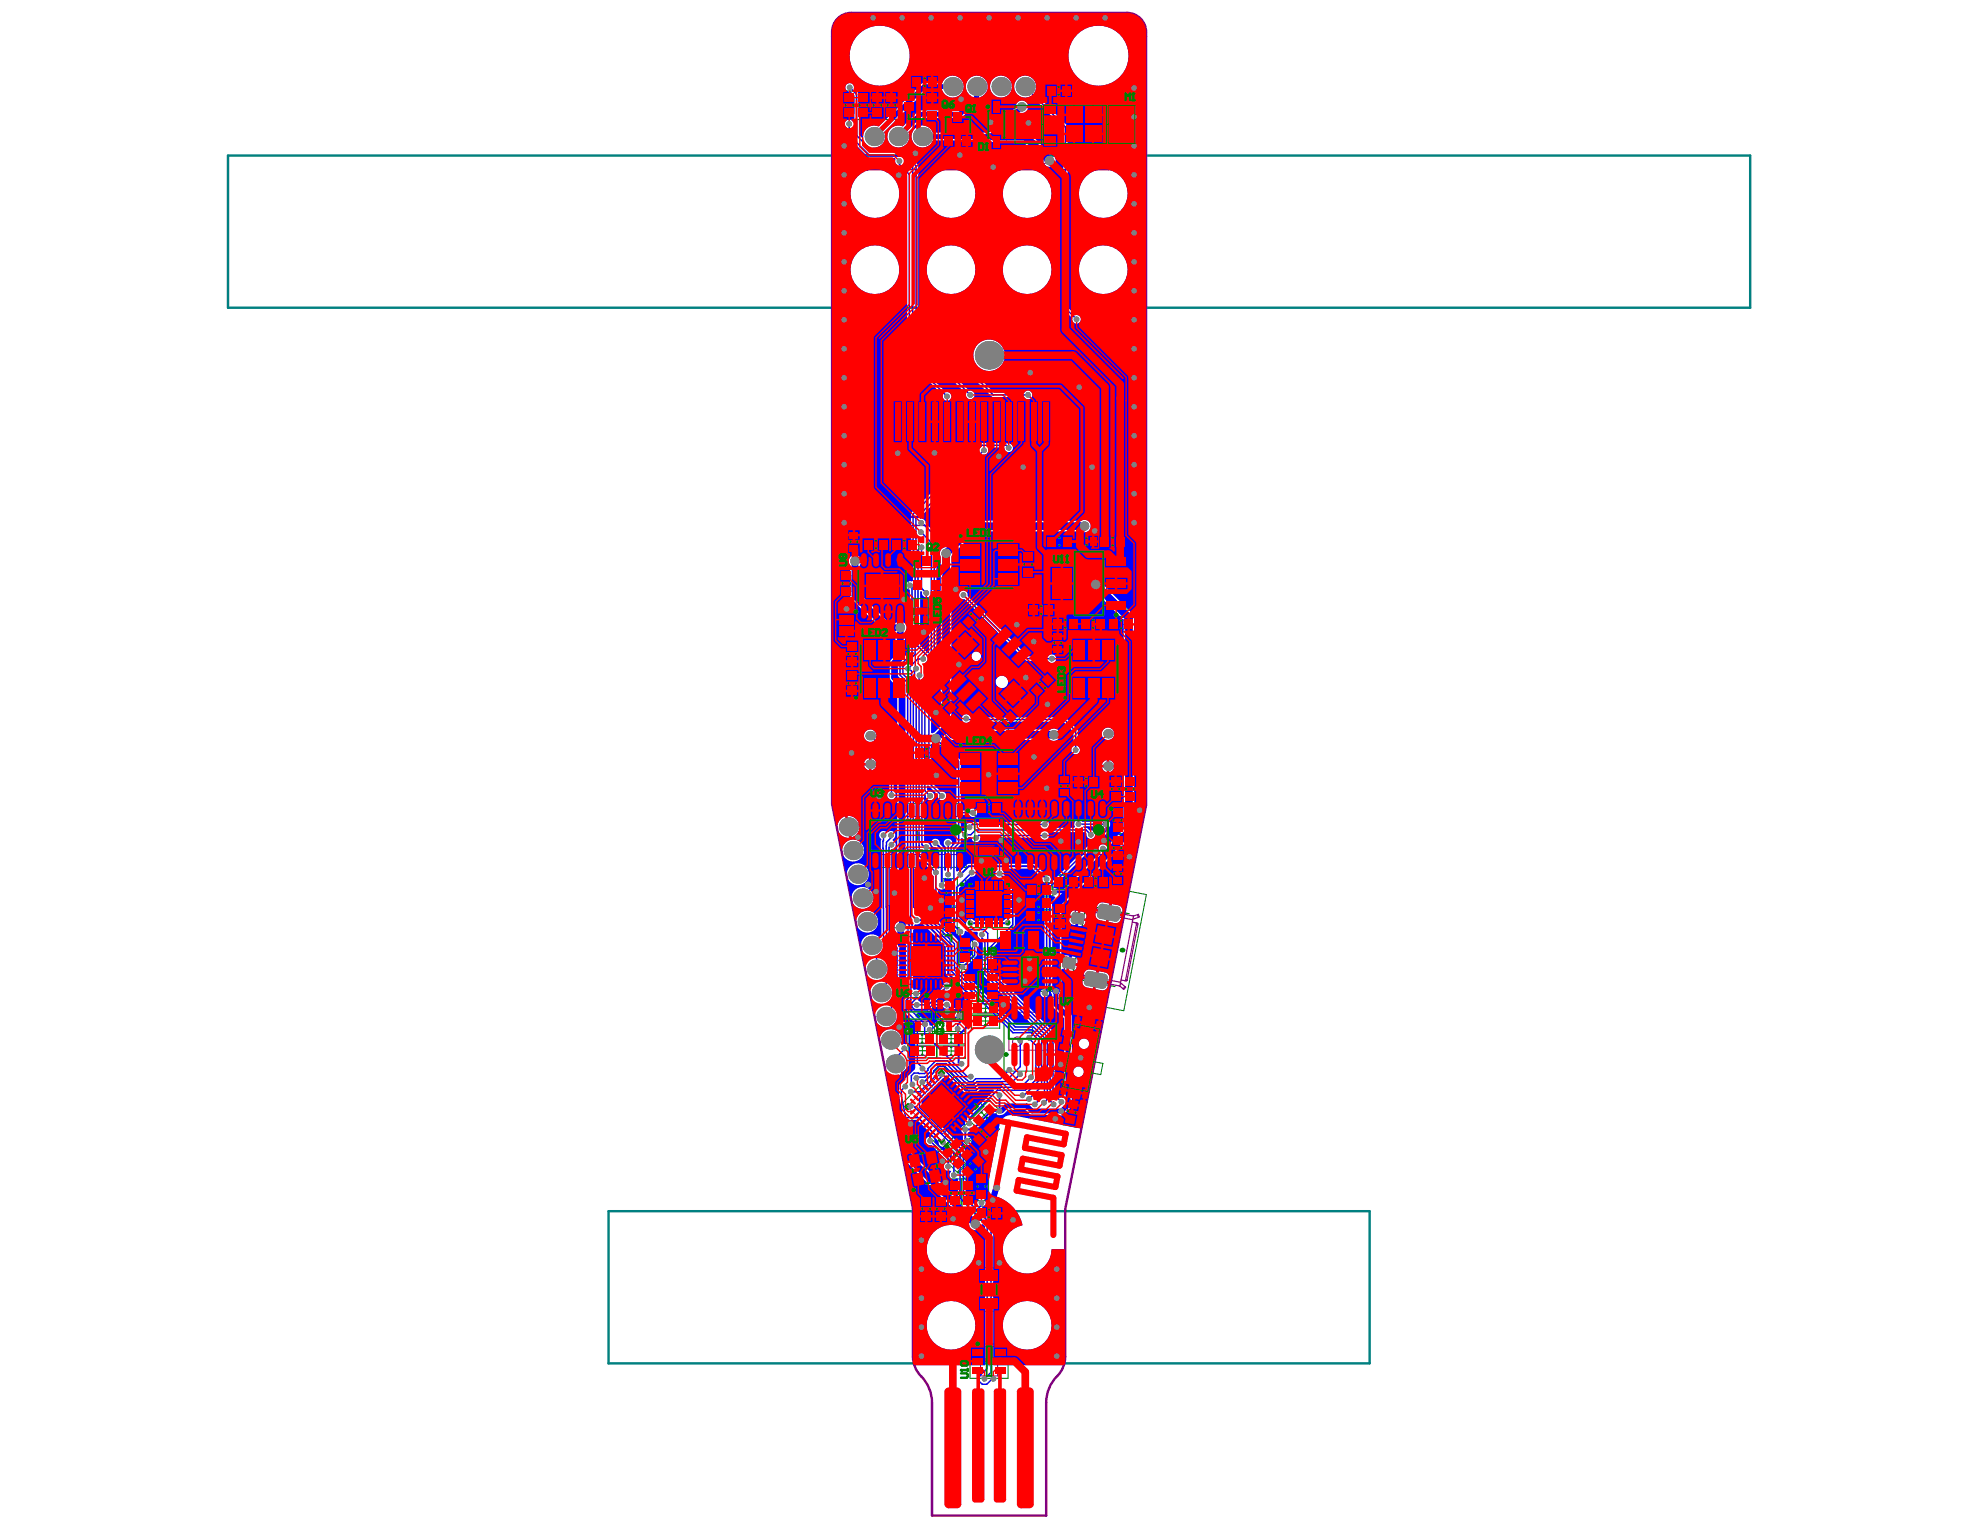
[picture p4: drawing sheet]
<svg xmlns="http://www.w3.org/2000/svg" width="279mm" height="216mm" viewBox="0 0 279 216" stroke-linecap="round" stroke-linejoin="round" font-family="sans-serif">
<g fill="none" stroke="#008000" stroke-width=".14">
<path d="M118.9 12.8h7.9v4.1h-7.9zM119.2 14.9h1.3M119.9 14.2v1.3M120.8 12.8v4.1M120.9 12.8v4.1M121.2 14.9h1.3M121.8 14.2v1.3M122.8 12.8v4.1M123.2 14.9h1.3M123.8 14.2v1.3M124.8 12.8v4.1M125.2 14.9h1.2"/>
<path d="M125.8 14.2v1.3M128.5 10.6h4v2h-4zM129.8 11.6h1.3M130.5 10.9v1.3M139.2 14.1h2.8v6.9h-2.8zM139.9 17.6h1.4M140.6 16.9v1.3M147.4 11.8h4v2h-4zM148.8 12.8h1.2M149.4 12.2v1.3M119.8 74.9h1.4v3.1h-1.4zM119.9 76.4h1.2"/>
<path d="M120.5 75.8v1.3M120.8 77.7h7.4v9.9h-7.4zM121.6 75.8h8v2h-8zM123 76.8h1.2M123.6 76.2v1.3M125.6 75.8v2M127 76.8h1.3M127.6 76.2v1.3M144.1 77.6h2v4.1h-2zM144.4 79.7h1.3M145.1 79v1.3M147.5 75.4h4v2h-4z"/>
<path d="M148.3 77.7h10.7v9.3h-10.7zM148.9 76.4h1.2M149.5 75.8v1.3M151.8 75.7h3.1v1.5h-3.1zM152.7 76.4h1.3M153.3 75.8v1.3M155 75.4h4v2h-4zM156.4 76.4h1.2M157 75.8v1.3M118.4 80.3h2v4.1h-2zM118.8 82.3h1.3M119.2 90.3h2v4h-2z"/>
<path d="M119.2 94.4h2v4h-2zM119.4 81.7v1.3M119.6 96.4h1.3M119.6 92.3h1.3M120.2 91.6v1.3M120.2 95.8v1.3M123.8 82.7h1.3M124.5 82v1.3M131.3 98.4l1.4-1.4 2.8 2.8-1.4 1.5zM132.9 98.7l.9 .9M133.8 98.7l-.9 .9M135.3 87.8l2.8-2.9 1.5 1.4-2.9 2.9z"/>
<path d="M137 86.6l.9 .9M137.9 86.6l-.9 .9M144.9 85.1h4.1v2h-4.1zM145 97.4l2.8-2.8 1.4 1.4-2.8 2.8zM146.3 86.1h1.3M146.6 96.3l.9 .9M146.9 85.5v1.2M147.5 96.3l-.9 .9M148.3 87h4.1v2h-4.1zM148.5 89.2h1.5v3h-1.5zM148.6 90.7h1.3M149.3 90.1v1.2"/>
<path d="M149.7 88h1.3M150.3 87.4v1.3M152.3 87.1h4v2h-4zM153 82.3h1.3M153.6 88.1h1.3M153.7 81.7v1.3M154.3 87.4v1.3M156.2 87.1h4v2h-4zM157.6 88.1h1.2M158.2 87.5v1.2M122.7 113.4h13.6v9h-13.6zM128.8 105.2h4v2h-4z"/>
<path d="M128.8 117.9h1.4M129.5 117.2v1.4M130.1 106.2h1.3M130.8 105.6v1.2M137.6 113h4v2.1h-4zM138.9 114.1h1.3M139.6 113.4v1.3M139.7 102.6l2.9-2.8 1.4 1.4-2.9 2.9zM141.4 101.5l.9 .9M142.3 112.3h14.7v11.2h-14.7zM142.3 101.5l-.9 .9M149 117.9h1.3"/>
<path d="M149.4 109.4h1.5v3.1h-1.5zM149.5 110.9h1.3M149.6 117.2v1.4M150.2 110.3v1.3M151.3 109.4h4v2h-4zM152.6 110.4h1.3M153.3 109.8v1.2M156.4 109.3h4v4h-4zM156.7 113.7h2v8h-2zM156.7 117.6h2M156.7 117.8h2M156.8 111.3h1.3"/>
<path d="M157.1 119.6h1.2M157.1 115.8h1.2M157.4 110.7v1.3M157.7 115.1v1.3M157.7 119v1.3M158.4 109.3v4M158.8 111.3h1.3M159.4 110.7v1.3M126.1 130.9h9.2v9.3h-9.2zM130 135.5h1.4M130.7 134.9v1.3M133.1 127.8h2"/>
<path d="M133.1 124h2v7.9h-2zM133.1 128h2M133.4 129.8h1.3M133.4 126h1.3M134.1 129.2v1.3M134.1 125.4v1.3M135.2 132.1h2v4h-2zM135.6 134.1h1.3M136.2 124.2h6.7v6.7h-6.7zM136.2 133.5v1.2M136.9 135.1h4.1v2h-4.1zM137.7 139.2h1.3"/>
<path d="M138.3 136.1h1.3M138.4 138.5v1.4M138.9 127.6h1.3M139 135.4v1.3M139.6 126.9v1.3M140.7 131.2h6.2v3h-6.2zM141 134.7h8.6v4.9h-8.6zM141.7 139.9h8v11.3h-8zM143.2 132.7h1.3M143.8 132v1.4M144.5 126.4h4.1v3.9h-4.1v-5.7h4.1v2h-4.1M144.5 128.4h4.1"/>
<path d="M144.5 128.3h4.1M144.7 137.2h1.3M145.3 136.5v1.3M145.9 129.3h1.3M145.9 127.4h1.3M145.9 125.6h1.3M146.6 126.8v1.3M146.6 128.7v1.2M146.6 124.9v1.3M148.4 123.5v2h4.1v-2M148.5 127.2h2v4.1h-2zM148.9 129.3h1.3"/>
<path d="M149.5 128.6v1.3M149.8 124.5h1.3M150.4 123.8v1.3M150.9 124.1l10.9 2.1-3.2 16.4-10.9-2.1zM152.6 123.5v2h4v-2M154 124.5h1.2M154.6 123.8v1.3M157 121.7h1.5v3.1h-1.5zM157.1 123.3h1.2M157.7 122.7v1.2M127.2 140.7h9.1v5.1h-9.1zM128.1 147.6h4v-2h-4v3.7h4.1"/>
<path d="M128.1 147.3h4.1v2M129.5 146.6h1.3M129.5 148.3h1.3M130.1 145.9v1.3M130.2 147.6v1.3M131.6 140.7v5.1M131.9 140.7v5.1M132.2 145.6h4v2h-4zM132.2 147.3h4v2h-4zM132.4 155.7l.9 .9M133.3 155.7l-.9 .9M133.6 148.3h1.3"/>
<path d="M133.6 146.6h1.3M134.2 145.9v1.3M134.2 147.7v1.2M136.8 158.1l2.8-2.9 1.4 1.4-2.8 2.9zM137 143.1h4.1M137 143.3h4.1M138.4 144.1h1.3M138.4 142.3h1.3M138.4 159.6l1 .9M138.4 156.9l1 .9M139.1 141.6v1.3M139.1 143.4v1.3"/>
<path d="M139.4 159.6l-1 .9M139.4 156.9l-1 .9M141.1 141.3h-4.1v3.8h4.1v-8.3h-5.4v4.8h5.4M145 145.5h1.4M145.7 144.8v1.4M150.6 156.8l1.3 .2M150.6 154.7l2 .4-.8 4-1.9-.4zM151.4 156.3l-.3 1.2M127.8 162.8l4.5-.9 .9 5-4.4 .9zM129.7 168.6h4.1v4h-4.1zM130.1 170.6h1.2M130.4 164.5l.2 .8"/>
<path d="M130.7 169.9v1.3M130.9 164.8l-.8 .2M131.7 168.6v4M132.1 170.6h1.3M132.8 169.9v1.3M133.5 161.5l2.9 2.8M133.7 166.4h3.9v4h-3.9zM133.8 161.3l2.8 2.8M134 162.9l.9 .9M134.1 168.4h1.3M134.7 167.7v1.3M134.9 162.9l-.9 .9"/>
<path d="M135 160.1l2.8 2.8-2.6 2.6-2.9-2.8 6.5-6.5-5.9-6-6 6 6 5.9M135.2 165.3l2.8-2.8 1.4 1.4-2.8 2.8zM135.2 161.7l.9 .9M135.6 166.4v4M135.7 166.4v4M136 168.4h1.3M136.1 161.7l-.9 .9M136.6 167.7v1.3M136.8 160.8l2.8-2.9 1.4 1.4-2.8 2.9zM136.8 164.2l.9 .9M137.5 165.4h2v4h-2zM137.6 170.2h4v2h-4z"/>
<path d="M137.7 164.2l-.9 .9M137.9 167.4h1.2M138 178.9h3.1v6.2h-3.1zM138.5 166.8v1.3M138.9 171.2h1.3M139.6 170.6v1.3M136.9 189.7h5.4v4.8h-5.4zM138.9 192.1h1.3M138.9 182h1.3M139.6 181.3v1.4M139.6 191.4v1.3"/>
</g>
<path d="M159.3 128.9l-5-.9a1.07 1.07 0 0 0-1.2 .8l-1.6 8.2a1.07 1.07 0 0 0 .8 1.2l5 1" fill="none" stroke="#008000" stroke-width=".17"/>
<g fill="#008000">
<circle cx="129.5" cy="143.3" r=".34"/>
<circle cx="133.9" cy="143.3" r=".34"/>
<circle cx="158.3" cy="134.1" r=".34"/>
</g>
<g fill="none" stroke="#800080" stroke-width=".14">
<path d="M119.2 13.7h1.3v2.3h-1.3zM121.2 13.7h1.3v2.3h-1.3zM123.2 13.7h1.3v2.3h-1.3zM125.2 13.7h1.2v2.3h-1.2zM129.3 10.9h2.3v1.3h-2.3zM139.5 15.6h2.2v3.9h-2.2zM148.3 12.2h2.2v1.3h-2.2zM119.9 75.3h1.2v2.3h-1.2zM121.1 80h6.7v5.4h-6.7zM122.5 76.2h2.2v1.3h-2.2zM126.5 76.2h2.3v1.3h-2.3zM144.4 78.5h1.3v2.3h-1.3z"/>
<path d="M148.4 75.8h2.2v1.3h-2.2zM151.2 77.8h5v9h-5zM152.2 75.8h2.3v1.3h-2.3zM155.9 75.8h2.2v1.3h-2.2zM118.8 81.2h1.3v2.3h-1.3zM119.6 91.1h1.3v2.3h-1.3zM119.6 95.3h1.3v2.3h-1.3zM132.1 98.8l.9-.9 1.7 1.6-.9 .9zM136.2 87.4l1.6-1.6 .9 .9-1.6 1.6zM145.8 85.5h2.3v1.2h-2.3zM145.8 97.1l1.6-1.7 .9 .9-1.6 1.7zM148.6 89.6h1.3v2.2h-1.3z"/>
<path d="M149.2 87.4h2.3v1.3h-2.3zM153.1 87.4h2.3v1.3h-2.3zM157 87.5h2.3v1.2h-2.3zM122.8 115.2h13.4v5.4h-13.4zM129.6 105.6h2.3v1.2h-2.3zM138.4 113.4h2.3v1.3h-2.3zM140.6 102.3l1.6-1.6 .9 .9-1.6 1.6zM142.9 115.2h13.5v5.4h-13.5zM149.5 109.8h1.3v2.3h-1.3zM152.1 109.8h2.3v1.2h-2.3zM156.8 110.2h1.3v2.3h-1.3zM157.1 114.6h1.2v2.3h-1.2z"/>
<path d="M157.1 118.5h1.2v2.3h-1.2zM158.8 110.2h1.3v2.3h-1.3zM127.3 132.2h6.8v6.7h-6.8zM133.4 128.7h1.3v2.3h-1.3zM133.4 124.9h1.3v2.3h-1.3zM135.6 133h1.3v2.2h-1.3zM136.9 124.9h5.4v5.3h-5.4zM137.2 137.1h2.4v4.2h-2.4zM137.8 135.4h2.3v1.3h-2.3zM141.6 131.5h4.5v2.4h-4.5zM143.3 135.1h4.1v4.1h-4.1zM145.4 126.8h2.3v1.3h-2.3z"/>
<path d="M145.4 128.7h2.3v1.2h-2.3zM145.4 124.9h2.3v1.3h-2.3zM148.9 128.1h1.3v2.3h-1.3zM149.3 123.8h2.3v1.3h-2.3zM153.5 123.8h2.2v1.3h-2.2zM157.1 122.1h1.2v2.3h-1.2zM127.6 142.4v1.8M127.6 142.4l.1 .1M127.6 142.4h3.9M127.6 144.2h3.9M127.7 144.1l-.1 .1M127.7 142.5v1.6"/>
<path d="M127.7 144.1h3.7M127.7 142.5h3.7M127.9 142.4v-1h.7v1M127.9 141.7h.7M127.9 141.8h.7M127.9 141.9h.7M127.9 142.2h.7M128 156.2l4.9-4.9 4.8 4.9-4.8 4.8zM129 145.9h2.3v1.3h-2.3zM129 147.6h2.3v1.3h-2.3zM129.2 144.2v1h.6v-1M129.2 144.9h.6"/>
<path d="M129.2 144.8h.6M129.2 144.4h.6M129.2 144.7h.6M130.5 142.4v-1h.6v1M130.5 141.7h.6M130.5 141.8h.6M130.5 141.9h.6M130.5 142.2h.6M131.4 144.1l.1 .1M131.4 142.5v1.6M131.5 142.4l-.1 .1M131.5 142.4v1.8"/>
<path d="M132 142.4v1.8M132 142.4l.1 .1M132 142.4h3.9M132 144.2h3.9M132.1 144.1l-.1 .1M132.1 142.5v1.6M132.1 144.1h3.7M132.1 142.5h3.7M132.3 142.4v-1h.7v1M132.3 141.7h.7M132.3 141.8h.7M132.3 141.9h.7"/>
<path d="M132.3 142.2h.7M133.1 145.9h2.3v1.3h-2.3zM133.1 147.7h2.3v1.3l-2.3-.1zM133.6 144.2v1h.7v-1M133.6 144.9h.7M133.6 144.8h.7M133.6 144.4h.7M133.6 144.7h.7M134.9 142.4v-1h.6v1M134.9 141.7h.6M134.9 141.8h.6M134.9 141.9h.6"/>
<path d="M134.9 142.2h.6M135.8 142.5v1.6M135.8 144.1l.1 .1M135.9 142.4l-.1 .1M135.9 142.4v1.8M137.6 157.7l1.7-1.6 .9 .9-1.7 1.6zM137.9 141.6h2.3v1.3h-2.3zM137.9 143.4h2.3v1.3h-2.3zM142.4 142.8h6.7v5.4h-6.7zM150.8 155.7l1.3 .2-.5 2.2-1.2-.2zM130.1 169.4h1.2v2.3h-1.2zM132.1 169.4h1.3v2.3h-1.3z"/>
<path d="M133.2 163l.9-.9 1.6 1.7-.9 .9zM134.1 167.2h1.3v2.3h-1.3zM135.3 160.9l1.6 1.6-.9 .9-1.6-1.6zM136 167.2h1.3v2.3h-1.3zM136 165l1.6-1.7 .9 1-1.6 1.6zM137.6 160.4l1.7-1.6 .9 .9-1.7 1.6zM137.9 166.3h1.2v2.3h-1.2zM138.4 179.7h2.3v4.5h-2.3zM138.4 170.6h2.3v1.3h-2.3zM138.4 190h2.4v4.2h-2.4z"/>
</g>
<g fill="none" stroke="#800080" stroke-width=".17">
<path d="M150.1 137.1l8 1.5M150.3 136l-.3 1.6 8 1.5M150.3 136h.1M151 135.4l-.6 .5M151.1 135.2l-.6-.2-.1 .3M151.3 134.3l-.6-.1-.1 .3 .6 .1M151.5 130l-.1 .2 .7 .2M151.5 133.5l-.7-.2v.4l.6 .1M151.6 129.3h.1M151.6 129.2l.3-1.5 8.1 1.6M151.6 132.6l-.6-.1-.1 .3 .7 .1M151.6 129.4l.5 .7"/>
<path d="M151.8 131.7l-.6-.1-.1 .3 .6 .2M151.8 128.2l8 1.6M152 130.9l-.7-.1v.3l.6 .1M152.1 130.3l-1 4.9M154.6 138.6l1.3 .3M156.6 128.5l1.3 .2M158.2 138.3l-.2 .8M158.2 138.3l.7 .1M158.3 138.8l.5 .5-.2 .3-.6-.5M158.7 139.2l-.2 .3M159.8 130.1l.7 .2M160 129.3l-1.8 9"/>
<path d="M160 129.3l.6-.3 .2 .4-.7 .2M160.4 130.4h.2l-1.6 7.9h-.2zM160.5 129.1l.1 .4"/>
</g>
<path d="M117.8 28h2v28.7h-2M122.4 21.9v2h34.1v-2M161.3 28h-2v28.7h2M124.8 59.6h24.7v6.1l1.6 1.6v6.8h-23.1v-4.5l-3.2-3.8z" fill="none" stroke="#800080" stroke-width=".2"/>
<path d="M117.8 21.9h43.5v51h-43.5z" fill="none" stroke="#800080" stroke-width=".34"/>
<path d="M139.5 15.6h2.2v.6h-2.2z" fill-rule="evenodd" fill="#800080"/>
<g fill="none" stroke="#800080" stroke-width=".14">
<path d="M118.2 37.6v.7M118.2 37.9h1.1M118.9 36.5v.5l.2 .2 .2-.2v-.5h-.5l-.2 .2v.3M119.3 34.5v.4l-.2 .1h-.3l-.2-.1v-.4l.2-.2h.1v.7M119.3 36.1v-.5l-.2-.2h-.3l-.2 .2v.5h1.1M119.3 39.9v.3l-.2 .2h-.3l-.2-.2v-.3l.2-.2h.1v.7M131.2 22.3h.6l.2 .2v.7l-.2 .2h-.6zM132.3 22.9l.2-.2h.4l.1 .2v.3l-.1 .2h-.4l-.2-.2zM133.4 22.7v.5l.2 .2h.5v-.7M134.5 22.3v1.1h.5l.2-.2v-.3l-.2-.2h-.5M135.5 23.4h.4M135.5 22.3h.2v1.1"/>
<path d="M136.4 23.1h.7v-.2l-.1-.2h-.4l-.2 .2v.3l.2 .2h.4M139.3 22.5l-.2-.2h-.3l-.2 .2v.2l.2 .2h.3l.2 .2v.1l-.2 .2h-.3l-.2-.2M139.7 23.4h.3M139.7 22.7h.1v.7M139.8 22.3h.1M141.3 22.3v1.1h-.6l-.2-.2v-.3l.2-.2h.6M141.6 23.1h.7v-.2l-.1-.2h-.4l-.2 .2v.3l.2 .2h.4M143.8 22.3h.7M144.1 22.3v1.1M145 22.7h.4l.2 .2v.5h-.6l-.2-.2 .2-.1h.6M145.9 23.4h.6l.1-.2v-.3l-.1-.2h-.6v1.1M147 23.1h.7v-.2l-.2-.2h-.3l-.2 .2v.3l.2 .2h.3"/>
<path d="M159.7 37.9h1.1M159.7 37.6v.7M160.4 36.5v.5l.2 .2 .2-.2v-.5h-.6l-.1 .2v.3M160.8 39.9v.3l-.2 .2h-.4l-.1-.2v-.3l.1-.2h.2v.7M160.8 36.1v-.5l-.2-.2h-.4l-.1 .2v.5h1M160.8 34.5v.4l-.2 .1h-.4l-.1-.1v-.4l.1-.2h.2v.7M118.2 42.2h.1M118.2 50.3l.2-.2h.7l.2 .2v.5h-1.1zM118.2 40.8h1.1v.5l-.2 .2h-.3l-.2-.2v-.5M118.2 47.6h1.1v-.6l-.2-.1h-.3l-.2 .1v.6M118.4 42.7l-.2 .2v.4l.2 .2h.2l.2-.2v-.4l.1-.2h.2l.2 .2v.4l-.2 .2M118.6 47.9h.7v.6l-.2 .1h-.5"/>
<path d="M118.6 49.2l.2-.2h.3l.2 .2v.3l-.2 .2h-.3l-.2-.2zM119.3 42v.4M119.3 45.1v.3l-.2 .2h-.3l-.2-.2v-.3l.2-.2h.1v.7M119.3 46.1v.4M119.3 46.3h-1.1v.2M119.3 42.2h-.7v.2M159.7 42.2h.1M159.7 50.3l.2-.2h.7l.2 .2v.5h-1.1zM159.7 47.6h1.1v-.6l-.2-.1h-.4l-.1 .1v.6M159.7 40.8h1.1v.5l-.2 .2h-.4l-.1-.2v-.5M159.9 42.7l-.2 .2v.4l.2 .2h.2l.1-.2v-.4l.2-.2h.2l.2 .2v.4l-.2 .2M160.1 49.2l.1-.2h.4l.2 .2v.3l-.2 .2h-.4l-.1-.2z"/>
<path d="M160.1 47.9h.7v.6l-.2 .1h-.5M160.8 46.3h-1.1v.2M160.8 45.1v.3l-.2 .2h-.4l-.1-.2v-.3l.1-.2h.2v.7M160.8 42.2h-.7v.2M160.8 42v.4M160.8 46.1v.4"/>
<circle cx="122.3" cy="84.2" r=".67"/>
<circle cx="135" cy="116.4" r=".67"/>
<circle cx="155.1" cy="116.4" r=".67"/>
<circle cx="132.9" cy="137.7" r=".67"/>
<circle cx="138" cy="126" r=".67"/>
<circle cx="146.2" cy="138" r=".67"/>
<circle cx="130.9" cy="142.9" r=".23"/>
<circle cx="132.9" cy="159.3" r=".67"/>
<circle cx="135.4" cy="142.9" r=".23"/>
<circle cx="143.6" cy="147" r=".67"/>
</g>
<path d="M150.4 135.9l-.1 .1M150.4 135.3l.3 .3M151.1 135.2l-.1 .2M151.6 129.2v.2M151.8 129.8l-.3 .2M152.1 130.1v.2M158.1 138.7l.2 .1M158.8 138.3l-.1 .1M159 138.3l-.1 .1M160.1 129.6l-.2 .1M160.3 130.2l.1 .2M160.5 130.3l.1 .1" fill="none" stroke="#800080" stroke-width=".17"/>
<path d="M32.2 22h214.8v21.4h-214.8zM85.9 170.9h107.4v21.5h-107.4z" fill="none" stroke="#008080" stroke-width=".34"/>
<path d="M128.8 191.4a4.2 4.2 0 0 0 1.6 3.2 5.3 5.3 0 0 1 1.1 3.3v16h16.1v-16a5.6 5.6 0 0 1 1.9-4.1 3.9 3.9 0 0 0 .8-2.4v-20.8l11.4-57v-109.1a2.68 2.68 0 0 0-2.7-2.7h-38.9a2.68 2.68 0 0 0-2.7 2.7v109l11.4 57v21" fill="none" stroke="#800080" stroke-width=".34"/>
<g fill="#00f">
<path d="M129.5 142.8h1.5l.7-.7h1.4a.57 .57 0 0 0 .7 .3l.5 .4 .5 .1v.1l-.1 .3h-1.7l-1.5 1.5-.4-.2a.59 .59 0 0 0-.7-.7l-1-.9z"/>
<path d="M129 130.5l.2-.1a.57 .57 0 0 0 .7-.2h.1l3.5 3.4v3.9l2.6 2.7v2.3l-.1 .1-.5-.4h-1l-.3-.3a.6 .6 0 0 0-.4-.7 .6 .6 0 0 0-.7 .3h-1.1l-.1-.2 1.6-1.5a.61 .61 0 0 0 .7-.5 .61 .61 0 0 0-.6-.7 .61 .61 0 0 0-.6 .8l-2.1 2.1h-1l-.3-.3v-.4a.61 .61 0 0 0 .2-.9 .61 .61 0 0 0-.8-.2l-.2-.1v-8.4l.2-.1z"/>
<path d="M129.6 121.3h.2l1.7 1.7a.57 .57 0 0 0 .3 .6v6l-.2 .1-2-2z"/>
<path d="M129.8 83.5l.2-.1 .1 .1a.61 .61 0 0 0 .2 .7 .61 .61 0 0 0 .7 .1h.1v7.8l-.2 .1-1.1-1.1z"/>
<path d="M127.9 158h1.5l3.1 3.1a.59 .59 0 0 0 .7 .7l1.1 1.1v.9l-.2 .1-.1-.6-2.2-2.2a.61 .61 0 0 0-.5-.7 .61 .61 0 0 0-.7 .6 .61 .61 0 0 0 .8 .6l2.1 2.1v.4a.61 .61 0 0 0-.3 .8 .61 .61 0 0 0 .8 .3l.2 .1a.64 .64 0 0 0-.1 .9 .64 .64 0 0 0 .9 .1h.2v2.7l-.2 .1-6-6-.3-.6-.9-4.3z"/>
<path d="M131.4 105l.2-.1 .5 .2 .3-.1 2.6 2.6v11.3l-.7 .7v3l-.2 .1v-3.2a.61 .61 0 0 0 .1-1 .61 .61 0 0 0-.9 .1 .61 .61 0 0 0 .2 .9v3.3l-.1 .1-.2-.1v-3.1l-.6-.6a.61 .61 0 0 0-.6-.8 .61 .61 0 0 0-.6 .7 .61 .61 0 0 0 .7 .6l.4 .4v2.5l-.1 .1-.5-.1-1.9-1.9v-.7h.2a.61 .61 0 0 0 .8 .2 .61 .61 0 0 0 .3-.8 .61 .61 0 0 0-.7-.3l-.2-.2v-6.7h.1l.2 .1a.61 .61 0 0 0 .5 .7 .61 .61 0 0 0 .7-.6 .61 .61 0 0 0-.8-.6l-.3-.3v-.5l.2-.1 1.3 1.4a.61 .61 0 0 0 .6 .7 .61 .61 0 0 0 .6-.6 .61 .61 0 0 0-.7-.6l-1.4-1.4z"/>
<path d="M137.7 122.6h3l.1 .1a.6 .6 0 0 0-.3 .8 .6 .6 0 0 0 .7 .4l1.4 1.4v4.3h-.2a.6 .6 0 0 0-.7 .3h-4.3a.61 .61 0 0 0-.6-.2 .61 .61 0 0 0-.5 .6l-.1 .1-.9-.9v-4.2l1.7-1.6a.6 .6 0 0 0 .6-.2 .6 .6 0 0 0 0-.8z"/>
<path d="M123.6 144.4l.2-.1a1.54 1.54 0 0 0 1.6 .6 1.54 1.54 0 0 0 1.1-1.2l.2-.1 1.3 1.3v2.4l-.7 .1-.2-.1a1.55 1.55 0 0 0-1-2 1.55 1.55 0 0 0-1.9 1.1h-.2z"/>
<path d="M133.2 123.9h.2a.57 .57 0 0 0 .7 0l.2 .1v6.6l.6 .7a.61 .61 0 0 0 .6 .8 .61 .61 0 0 0 .6-.7l.2-.1 .2 .2h1.4l.1 .2a1.03 1.03 0 0 0 .3 .9l.4 .3v4.7l6.8 6.9v.1h-2.1l-7.4-7.4 .1-.2a.59 .59 0 0 0 .3-.7l1.4-1.4v-1.1a.61 .61 0 0 0 .2-.9 .61 .61 0 0 0-.9 0 .61 .61 0 0 0 .1 .9v.8l-1.2 1.3h-.6v-3l-3-3v-4.4l.1-.1a.6 .6 0 0 0 .9-.1 .6 .6 0 0 0-.2-.9z"/>
<path d="M135.6 118.3h.2a.59 .59 0 0 0 .9-.2h.3l.1 .1a.64 .64 0 0 0 .7 .7 .64 .64 0 0 0 .6-.7h8.5a.61 .61 0 0 0 .8 .2 .61 .61 0 0 0 .2-.8l.1-.2h5.1l.2 .2a.61 .61 0 0 0 .6 .8 .61 .61 0 0 0 .6-.7 .61 .61 0 0 0-.7-.5 .73 .73 0 0 0-.9-.4v-.2h2.7l.2 .2v.3l-8.4 8.4v14a.62 .62 0 0 0-.6 .8 .62 .62 0 0 0 .9 .4 .62 .62 0 0 0 .3-.9v-13.8h.2a.59 .59 0 0 0 .6 .5l.1 .2-.4 .4-.2 .6v12.2l.2 .5v1.6l1.7 1.7v11.1l-.2 .1h-.4l-.7-.7v-8.4l-8.8-8.7v-3.4l3-3 .1-.2v-5.5l-1.6-1.6a.57 .57 0 0 0-.3-.7l.1-.1h4.3l1.4 1.4a.61 .61 0 0 0 .6 .7 .61 .61 0 0 0 .6-.7 .61 .61 0 0 0-.7-.5l-1.5-1.5-.3-.1h-9.1l-.2 .1-.9 .8-.5 .2-.2-.1v-3.1l.7-.7z"/>
<path d="M127.5 163.8l.1-.1 .4 .4 8.8 8.7a.87 .87 0 0 0 .8 .8 .87 .87 0 0 0 .9-.8l.2-.1 .3 .3v19.7h-10l-.2-.2v-21.9zM130.8 176.3a3.4 3.4 0 0 0 6.8 0 3.4 3.4 0 0 0-6.8 0zM130.8 187a3.4 3.4 0 0 0 6.8 0 3.4 3.4 0 0 0-6.8 0z"/>
<path d="M118 2.7a2.61 2.61 0 0 1 1.7-.9h39.6l.5 .1a2.71 2.71 0 0 1 1.9 2.6v109l-9.1 45.8-9.8-1.9a1.63 1.63 0 0 0-1.7 1.3l-1.7 8.6a1.48 1.48 0 0 0 1.4 1.6 5.5 5.5 0 0 1 3.5 4 3.4 3.4 0 0 0-2.8 3.8 3.4 3.4 0 0 0 3.7 3 3.4 3.4 0 0 0 3.2-3.4h1.9v16.2l-.2 .2h-9.9v-20l-.1-.2-1.8-1.8 .4-.4a.61 .61 0 0 0 .3-.9 .61 .61 0 0 0-.8-.2 .61 .61 0 0 0-.2 .9l-.2 .2-1.5-1.6-.1-6.4-6.1-6.2v-.9l3.3-3.4 .2-.1 2.5 2.4h1.7l.5-.4h1.9l.1 .2-3.7 3.7-.1 .4-.3 .3v.5a.61 .61 0 0 0-.6 .4 .61 .61 0 0 0 .3 .7v.9a.61 .61 0 0 0 .5 .8 .61 .61 0 0 0 .7-.5 .61 .61 0 0 0-.5-.7v-.5l.1-.2 .8-.1 2.5-2.5h.5a.94 .94 0 0 0 1.2 .1l.6-.6h2.4l.5 .6 .4 .1h3.9a.6 .6 0 0 0 .8-.3l.8-.7 .2-.4v-12.4l-.2-.4-1.5-1.6v-1.1l.2-.5v-3.1l.1-.1 .6 .2 .4-2a.77 .77 0 0 0-1 .1h-.1v-7l10-10.1 .3-.5v-30.2l-.3-.6-4.3-4.4a.88 .88 0 0 0-1.5-.3 .88 .88 0 0 0 .4 1.4l4.2 4.2v29.6l-2.3 2.3-.2-.1a.61 .61 0 0 0-.9 0 .61 .61 0 0 0 0 .9v.2l-5 5h-1.1l-.4-.1-.1-.1 7.7-7.7 .1-.7a.61 .61 0 0 0 .1-.9 .61 .61 0 0 0-.9 .1h-2.9l-.1-.1a.61 .61 0 0 0-.8-.1 .61 .61 0 0 0-.1 .8l-.1 .2h-3.6v-.2a.61 .61 0 0 0-.3-.8 .61 .61 0 0 0-.8 .2h-9.7l-.2 .2a.6 .6 0 0 0-.7 .2 .6 .6 0 0 0 0 .6l-.1 .2-.4 .1h-.2v-2.3h1.2a.61 .61 0 0 0 .9 .2 .61 .61 0 0 0 0-1 .61 .61 0 0 0-.9 .2h-1.2v-7.1l-2.8-2.7 .7-.8 .6 .6h.3h13.8a.88 .88 0 0 0 1.4-.7 .88 .88 0 0 0-1.4-.8h-13.5l-.4-.4v-24l.1-.2 3.3-3.3h14.9a.88 .88 0 0 0 1.3-.8 .88 .88 0 0 0-1.3-.7h-15.2l-.6 .2-3.5 3.5a.87 .87 0 0 0-.6 1.3v24l-.9 .9-.2 .1-.2-.1v-7.2l.1-.2 .1-.6 .5-.7v-19.2l-.1-.2-1.4-1.5a.59 .59 0 0 0-.7-.6l-.1-.2 8.9-8.9a.61 .61 0 0 0 .6-.2 .61 .61 0 0 0 .1-.6l.1-.2h2.2a.63 .63 0 0 0 .6 .7 .63 .63 0 0 0 .6-.6 .63 .63 0 0 0-.7-.6l-.2-.1h-3.4l-.3 .1-9.7 9.7-.1 .2v5.1l.3 .4v4h-.1a.62 .62 0 0 0-.9 .5 .62 .62 0 0 0 .6 .7v8.9l-.5 .5-.2-.1v-3.4a.87 .87 0 0 0 0-1.2 .87 .87 0 0 0-1.2 0h-1.1l-4.1-4.1v-4.1l.1-.1a.88 .88 0 0 0-.8-1.3 .88 .88 0 0 0-.6 1.4v4.4l.2 .4 4.5 4.6 .5 .2h1.2v3.2l-.8 .8-.1 2.3 .3 .5 .8 .8v33.2l-.1 .2a.86 .86 0 0 0-.1 1.1v1.7l.3 .6v5.7l-.2 .3h-.2v-.4l-.2-.2v-3.4l-.3-.4v-15.5a.63 .63 0 0 0 .6-.5 .63 .63 0 0 0-.4-.7v-.2l.2-.1a.63 .63 0 0 0-.1-.9 .63 .63 0 0 0-.8 0h-.2a.61 .61 0 0 0-.9 .1 .61 .61 0 0 0 .2 .9l-.1 1.3 .1 12.6-.2 .1a1.55 1.55 0 0 0-1.6-.5 1.55 1.55 0 0 0-1.1 1.2h-.2l-.4-2.2h.2l.1 .2a1.55 1.55 0 0 0 2.4-.1 1.55 1.55 0 0 0-.6-2.4 1.55 1.55 0 0 0-2.2 1.2h-.1l-.5-2.2 .2-.1 .1 .2a1.55 1.55 0 0 0 2.5-.1 1.55 1.55 0 0 0-.7-2.3 1.55 1.55 0 0 0-2.1 1.2h-.2l-.4-2.3h.1l.2 .2a1.55 1.55 0 0 0 2.4-.1 1.55 1.55 0 0 0-.7-2.4 1.55 1.55 0 0 0-2.1 1.2h-.2l-.4-2.2 .1-.1 .2 .2a1.55 1.55 0 0 0 2.4-.1 1.55 1.55 0 0 0-.6-2.3 1.55 1.55 0 0 0-2.2 1.2h-.1l-.5-2.3 .2-.1 .1 .3a1.49 1.49 0 0 0 1.3 .5l-.5-3a1.48 1.48 0 0 0-1.1 1.3h-.2l-.6-3v-109.4l.1-.5zM119.5 11.9a.61 .61 0 0 0-.1 .7 .61 .61 0 0 0 .6 .3l.6 .6v3.8h-.2a.61 .61 0 0 0-1-.3 .61 .61 0 0 0 .1 1v1.1l.1 .2 3 3h3.7l.1 .2a.69 .69 0 0 0 .2 .8l1.4 1.4v25.9l.1 .2 5 5a.61 .61 0 0 0 .5 .7 .61 .61 0 0 0 .6-.6 .61 .61 0 0 0-.7-.6l-4.9-4.8v-2.4l.2-.1 7.5 7.6a.61 .61 0 0 0 .6 .7 .61 .61 0 0 0 .6-.6 .61 .61 0 0 0-.7-.6l-7.7-7.6v-2.2h.2l10.6 10.6 .3 .1h4.3a.61 .61 0 0 0 1 .2 .61 .61 0 0 0 0-.9 .61 .61 0 0 0-1 .1h-4.2l-10.7-10.7v-21.4l-2.2-2.2h-4.1l-.1-.1v-.2a1.53 1.53 0 0 0 1.6-2.2l5.8-5.8h2.4a1.55 1.55 0 0 0 2.4 .7 1.55 1.55 0 0 0 0-2.5 1.55 1.55 0 0 0-2.4 .7h-2.6l-.4 .1-6 6.1a1.53 1.53 0 0 0-2.2 1.5l-.1 .1-.5-.5v-5.7l-.1-.2-.6-.6a.61 .61 0 0 0-.3-.7 .61 .61 0 0 0-.7 .1zM150.8 7.9a4.2 4.2 0 0 0 8.5 0 4.2 4.2 0 0 0-8.5 0zM119.9 7.9a4.2 4.2 0 0 0 8.5 0 4.2 4.2 0 0 0-8.5 0zM139.7 12.2a1.56 1.56 0 0 0 3.1 0 1.56 1.56 0 0 0-3.1 0zM125.7 18.2a1.55 1.55 0 0 0 .8 2.6 1.55 1.55 0 0 0 1.7-2.2l1.9-1.9 5.6-.1 2.5-2.5 .2-.4a1.56 1.56 0 0 0 .8-2.3 1.56 1.56 0 0 0-2.4-.3 1.56 1.56 0 0 0 .2 2.4l.1 .2-1.9 1.9h-5.5l-2.3 2.3a1.51 1.51 0 0 0-1.7 .3zM129.1 18.2a1.55 1.55 0 0 0 .2 2.4 1.55 1.55 0 0 0 2.3-.8h7.9l.5 .2h4.4l2.8 2.9a.88 .88 0 0 0 1.5 .4 .88 .88 0 0 0-.4-1.5l-3.3-3.2-3.2-.1-.1-.1 2.4-2.5a.88 .88 0 0 0 1-.8 .88 .88 0 0 0-.9-.9 .88 .88 0 0 0-.9 1l-3.3 3.3-.5 .2h-7.9a1.54 1.54 0 0 0-2.5-.5zM152.2 27.3a3.5 3.5 0 0 0 6.9 0 3.5 3.5 0 0 0-6.9 0zM141.5 27.3a3.5 3.5 0 0 0 6.9 0 3.5 3.5 0 0 0-6.9 0zM130.8 27.3a3.4 3.4 0 0 0 6.8 0 3.4 3.4 0 0 0-6.8 0zM120 27.3a3.5 3.5 0 0 0 6.9 0 3.5 3.5 0 0 0-6.9 0zM152.2 38.1a3.5 3.5 0 0 0 6.9 0 3.5 3.5 0 0 0-6.9 0zM141.5 38.1a3.5 3.5 0 0 0 6.9 0 3.5 3.5 0 0 0-6.9 0zM130.8 38.1a3.4 3.4 0 0 0 6.8 0 3.4 3.4 0 0 0-6.8 0zM120 38.1a3.5 3.5 0 0 0 6.9 0 3.5 3.5 0 0 0-6.9 0zM143.6 11.1a1.55 1.55 0 0 0-.1 2.1 1.55 1.55 0 0 0 2 .3l4.5 4.5v25.5l.1 .2 1.2 1.2a.61 .61 0 0 0 .6 .8 .61 .61 0 0 0 .6-.7 .61 .61 0 0 0-.7-.5l-1.1-1.1v-25.5l-.1-.2-4.7-4.6a1.55 1.55 0 0 0-.3-2.1 1.55 1.55 0 0 0-2 .1zM137.3 50.1a2.25 2.25 0 0 0 4.5 0 2.25 2.25 0 0 0-4.5 0zM137.1 92.6a.7 .7 0 0 0 1.4 0 .7 .7 0 0 0-1.4 0zM135.5 83.5a.61 .61 0 0 0-.1 .8 .61 .61 0 0 0 .7 .2l8.6 8.7 .2 .1h3a.61 .61 0 0 0 .9 .1 .61 .61 0 0 0 0-.9 .61 .61 0 0 0-.9 .1h-2.8l-8.6-8.5a.61 .61 0 0 0-.3-.7 .61 .61 0 0 0-.7 .1zM140.5 96.2a.9 .9 0 0 0 1.8 0 .9 .9 0 0 0-1.8 0zM155.5 103.5a.88 .88 0 0 0 1.7 0 .88 .88 0 0 0-1.7 0zM135.9 101a.61 .61 0 0 0 0 .8 .61 .61 0 0 0 .9 0h13.2l1.5 1.5v2a.61 .61 0 0 0-.2 .9 .61 .61 0 0 0 1 0 .61 .61 0 0 0-.2-.9v-2.3l-1.8-1.8h-13.4a.61 .61 0 0 0-1-.2zM123 107v.7l.6-.1a.86 .86 0 0 0-.6-.6zM122.2 107.2l-.3 .5h.7v-.7zM156.5 107.3v.6h.7a.86 .86 0 0 0-.7-.6zM155.7 107.5l-.2 .4h.7v-.6zM121.9 108v.1a.86 .86 0 0 0 .7 .6v-.7zM123 108v.7a.86 .86 0 0 0 .6-.7zM156.5 108.3l.1 .7a.86 .86 0 0 0 .6-.7zM155.5 108.3a.86 .86 0 0 0 .7 .7v-.7zM122.2 103.2a.88 .88 0 0 0-.1 1.1 .88 .88 0 0 0 1 .3l2.4 2.3v4.8a.61 .61 0 0 0-.2 .9 .61 .61 0 0 0 1 0 .61 .61 0 0 0-.2-.9v-5l-2.5-2.5a.88 .88 0 0 0-.3-1.1 .88 .88 0 0 0-1.1 .1zM119.6 115.1l.3 1.4 1.3-.3a1.5 1.5 0 0 0-1.6-1.1zM119.9 116.8l.3 1.3a1.5 1.5 0 0 0 1.1-1.6zM155.1 127.4l-.2 .2-.2 .7 1.7 .3 .2-1.1-.9-.2zM156.9 127.6l-.2 1.1 1.6 .3a.86 .86 0 0 0-.5-1.3zM151.3 128.6l-.2 .1-.1 .5 1 .2 .1-.9h-.6zM152.5 128.6l-.2 .8 1 .2a.73 .73 0 0 0-.8-1zM154.7 128.6a.86 .86 0 0 0 .5 1.3l.9 .1 .2-1.1zM156.6 129l-.2 1.1 .9 .2a.84 .84 0 0 0 .9-1zM150.9 129.5a.73 .73 0 0 0 .8 1l.2-.8zM152.2 129.8l-.1 .8a.73 .73 0 0 0 1.1-.6zM151.2 134.9l-.1 .9 .9 .2a.73 .73 0 0 0-.8-1.1zM151 136.1l-.2 .8a.73 .73 0 0 0 1.2-.6zM153.3 136.9l-.2 .2-.2 .7 1.6 .3 .2-1.1-.9-.2zM155.1 137l-.3 1.1 1.7 .4a.86 .86 0 0 0-.6-1.3zM152.8 138.1a.86 .86 0 0 0 .5 1.2l.9 .2 .2-1.1zM154.8 138.5l-.2 1.1 .9 .1a.84 .84 0 0 0 .9-.9zM152.2 147.3a.75 .75 0 0 0 1.5 0 .75 .75 0 0 0-1.5 0zM151.4 151.2a.75 .75 0 0 0 1.5 0 .75 .75 0 0 0-1.5 0zM141.5 187a3.5 3.5 0 0 0 6.9 0 3.5 3.5 0 0 0-6.9 0z"/>
</g>
<g fill="none" stroke="#00f" stroke-width=".2">
<path d="M119.8 17.5v1.6l3 2.9h4.5l1.5 1.5v24.1l8.1 8.1M119.9 12.3l1 1v5.8l2.3 2.3h4.1l2 2v21.4l10.9 10.9h4.9M144.7 12.2l5.6 5.7v25.6l1.6 1.6M126.9 22.7v.5l1.4 1.4v26l5.3 5.3M130 75.1l1.4 1.4v17.7l-.5 .5v1.1l-.4 .3v15.5l.8 .7M130 73.8h.1l1.7 1.7v19.2l-.5 .6v.6l-.2 .2v14.4l1.8 1.8M130 77.2v5.8l.7 .7M138.9 63.5l-9.6 9.6v4.3l.2 .3v13.5l1.5 1.4v.7l-.5 .5v1.8l-.4 .4v23.2M142.3 63.2l-.3-.4h-3.4l-9.8 9.7v5.1l.3 .3v14.4l-1.7 1.8v1l1.1 1.1v34l.2 .2v.5l-.2 .2v10l-.2 .2v1l2.2 2.2M128.4 82.6l.3 .3v9.3l-1.7 1.7v1.4l1.1 1v34l.2 .2v.3l-.2 .1v10l-.2 .3v1.5l1.5 1.6v5.6l.8 .8v.1M129.3 94.3l-.3 .3v1l.3 .2v32l5.4 5.4v3.7l8.4 8.4h2.6l1.3 1.3v6.7l-1.8 1.8M129.8 95.3l-.1 25.5 2.4 2.3v6.9l3 3v3.7l8.2 8.2h2.6l1.5 1.6v8l-1.4 1.3"/>
<path d="M130.3 93h-.8l-1.3 1.3 .4 .4v1.1l.3 .2v32l5.4 5.3v3.8l8.6 8.6h2.6l1.1 1.1v5.7l-2.1 2.1h-.2M135.9 84l9 8.9h3.5M122.8 103.8l3 3v5.4M124.7 117.9l-.1 1.8 .1 14.4-1 1v1.6M125.8 119.2l-.3 .3v15.9l.3 .3v3.5l.2 .2v1.4l-.2 .2v1.6l-.8 .8M125.9 117.9h-.2v.3l-.6 .7v.5v16.4l.2 .3v1.3l-.2 .3v1.3l.1 .2-.8 .9M128.1 120h.1M129.3 119.5h.1M130.1 119.2l.3 .3h.3M132.1 104.2l3.2 3.2v11.6l-.7 .7v10.9l.9 .9M133.8 119v4.4M135.3 114.7h2"/>
<path d="M136.3 101.4l.2 .1h13.7l1.6 1.6v2.7M141.6 117.9h.1M147.4 117.9h-9.3l-.4 .3M147.4 116.3h-10.2l-.4 .4M152.2 116.3h3.9v.9l-8.4 8.4v14.2l-.3 .3M153.9 117.8l-.6-.7h-15.6l-.7 .7h-.8M133.6 139.2l-2.6 2.6h-1.6M137.1 123.1l-2.1 2.1v4.4l1.5 1.6h2.3l.6 .5v5.6l8.8 8.8v9.3l.5 .4M137.5 133.3v1.5l-1.7 1.7M138.5 131.9v.5l.5 .4v4.7l8.8 8.8v8.8l-.5 .5M141 123.3l1.9 1.8v5.4l-3.1 3.1v3.6l8.8 8.8v8.3l1.2 1.2M127.6 147.9v.2l-1.3 1.2v.8"/>
<path d="M127.7 153.3l-.5 .6v.7l.6 3.1h1.7l5.1 5.1v3M128.5 156.1v.2l.3-.3 6.7 6.6v6.4l3.8 3.9v20.2l-1.1 1.1v.7l.4 .4h.6l.8-.7h.2M129.3 140.2v.7l-.6 .6v.6l.4 .4h1.8l.7-.7h2l.8 .7h1.1l.5 .6v.6l-.9 .9v.6M130.5 144.5v1.4l6 6h.5M130.5 144.5h.1M132.9 151.6v.3l-3.1 3.1v1.3l6.1 6.2v6.4l3.9 3.8v20.9l-.9 1M135.3 143.4l-.2 .2h-1.9l-1.8 1.7h-.2M142.4 151l-1.2 1.2h-3.5l-.4 .4h-.6l-3-2.9h-1.6l-1.2 1.1v.2l-.4 .5-1.5-.1-.4 .4v1.1l.2 .1 .1-.1M143.9 151.6l-1.4 1.4h-4.5l-.4 .4h-1.2l-3.1-2.9h-.9l-.6 .6v.2l-1.4 1.4h-.2M144 146.8v3.7l-2.1 2.1h-4.1l-.4 .4h-.9l-3-2.9h-1.3l-.9 .9v.2l-.8 .8h-1.1l-.1 .1M145.2 146.4v.2l1 .9v4.9l-1.5 1.4h-3.9l-4 4v.7l.1 .2M145.5 152l-1.4 1.4h-5.9l-.4 .4h-1.6l-3-2.9h-.6l-.4 .4v.4l-2.4 2.4h-1.3"/>
<path d="M131.2 161l2.6 2.5v1.1M138.5 169.7v.4l-.7 .6"/>
</g>
<path d="M132 119l.9 .8v5.1M155.6 119.7l.4 .4h.6M129.4 129.8h.8l3.6 3.7v3.9l2.7 2.6v4.9l-1.2 1.2v3.9h.5l-.1 .1M135.5 123.4l1.2-1.2h9.1l1.9 1.9M142.2 130.2l-5.3 .1M141 154.5v2.3h-1.1l-2.6 2.6h-1.1v1.3l.3 .3" fill="none" stroke="#00f" stroke-width=".27"/>
<path d="M134.4 11.9l-.3 .3h-3.7l-7 7.1M137.8 11.9v1.8l-2.4 2.4h-5.5l-3.1 3.2M144.2 15.1l-4.2 4.2h-9.8M148.8 125.8v.1M149 139.9v1.9l1.7 1.7v12.4l-.9 .9h-4.2l-.7-.8h-2.9l-.7 .8" fill="none" stroke="#00f" stroke-width=".67"/>
<path d="M120.6 79.2v4.9l4.6 4.5h1.8v4.2l-.8 .8v2l1.1 1v34.1l-.2 .2v2.2l.3 .3v6.3l-.3 .3v3l1.6 1.6v6l-2.3 2.3v1.8l1.6 8.2M128.3 163.4l9.3 9.3" fill="none" stroke="#00f" stroke-width=".94"/>
<path d="M140.6 167.6l-.5 1.7" fill="none" stroke="#00f" stroke-width=".85"/>
<path d="M140 19.3h4.7l3.4 3.4M153 74.2h-15.6l-3.9 3.9v24.7M154.6 82.5l4.7 4.7v30.2l-10.3 10.3v12.2M133.5 102.8l-1.4 1.4M133.5 102.8l.9 .9h14.3M128 162.9l.3 .5" fill="none" stroke="#00f" stroke-width="1.1"/>
<path d="M148.8 125.8h2" fill="none" stroke="#00f" stroke-width=".4"/>
<g fill="#808080">
<path d="M150.3 136.2l-.1 .4zM149.9 136.1l.4 .1-.1 .4-.3-.3z"/>
<path d="M151.3 136.4l.4 .1zM151.3 136.4l.4 .1-.3 .3h-.2z"/>
<path d="M151.5 135.2v.4zM151.5 135.2l.3 .3 .1 .2-.4-.1z"/>
<path d="M150 135.3l.4 .1zM150.1 135.1l.4-.1-.1 .4-.4-.1z"/>
<path d="M153.5 138.6l-.1 .5zM153 138.5l.5 .1-.1 .5-.3-.1-.1-.2z"/>
<path d="M155.6 139l.5 .1zM155.6 139l.5 .1-.1 .3-.2 .1h-.3z"/>
<path d="M155.9 137.4l-.1 .6zM155.9 137.4l.3 .2 .1 .2v.3l-.5-.1z"/>
<path d="M153.2 137.4l.5 .1zM153.3 137.2l.2-.2h.3l-.1 .5-.5-.1z"/>
<path d="M155.3 129.1l-.1 .5zM154.8 129l.5 .1-.1 .5-.2-.1-.2-.2z"/>
<path d="M157.4 129.5l.6 .1zM157.4 129.5l.6 .1-.2 .3-.2 .1-.3 .1z"/>
<path d="M157.7 127.9l-.1 .6zM157.7 127.9l.3 .2 .2 .2v.3l-.6-.1z"/>
<path d="M155 128l.5 .1zM155.1 127.7l.3-.1 .2-.1-.1 .6-.5-.1z"/>
<path d="M151.5 129.9l-.1 .4zM151.1 129.8l.4 .1-.1 .4-.3-.3z"/>
<path d="M152.5 130.1l.4 .1zM152.5 130.1l.4 .1-.1 .1-.3 .2z"/>
<path d="M152.8 128.9l-.1 .4zM152.8 128.9l.3 .3v.2l-.4-.1z"/>
<path d="M151.2 129l.4 .1zM151.3 128.8l.4-.1-.1 .4-.4-.1z"/>
<circle cx="124.1" cy="112.4" r=".4"/>
<circle cx="141.6" cy="141.8" r=".4"/>
<circle cx="137.5" cy="133.3" r=".4"/>
<circle cx="135.5" cy="131.5" r=".4"/>
<circle cx="126.8" cy="24.7" r=".4"/>
<circle cx="129.2" cy="21.6" r=".4"/>
<circle cx="140.2" cy="23.6" r=".4"/>
<circle cx="135.4" cy="21.9" r=".4"/>
<circle cx="135.6" cy="14" r=".4"/>
<circle cx="139.8" cy="17.2" r=".4"/>
<circle cx="145.1" cy="17.3" r=".4"/>
<circle cx="141" cy="156.8" r=".4"/>
<circle cx="147.3" cy="155.6" r=".4"/>
<circle cx="130.3" cy="89.2" r=".4"/>
<circle cx="127.6" cy="84.6" r=".4"/>
<circle cx="119.5" cy="85.9" r=".4"/>
<circle cx="134.9" cy="83.2" r=".4"/>
<circle cx="144.4" cy="65.9" r=".4"/>
<circle cx="140.9" cy="64.4" r=".4"/>
<circle cx="126.7" cy="63.9" r=".4"/>
<circle cx="131.9" cy="63.9" r=".4"/>
<circle cx="145.4" cy="52.6" r=".4"/>
<circle cx="152.3" cy="54.6" r=".4"/>
<circle cx="154.1" cy="65.9" r=".4"/>
<circle cx="154.5" cy="74.9" r=".4"/>
<circle cx="121.1" cy="118.1" r=".4"/>
<circle cx="122.5" cy="124.8" r=".4"/>
<circle cx="126.2" cy="126" r=".4"/>
<circle cx="129.3" cy="140.2" r=".4"/>
<circle cx="126.2" cy="134.5" r=".4"/>
<circle cx="129.4" cy="129.8" r=".4"/>
<circle cx="133.4" cy="166.9" r=".4"/>
<circle cx="132.8" cy="127.1" r=".4"/>
<circle cx="135.7" cy="127" r=".4"/>
<circle cx="135.7" cy="128.9" r=".4"/>
<circle cx="155.6" cy="119.7" r=".4"/>
<circle cx="147.7" cy="124.1" r=".4"/>
<circle cx="144.6" cy="138.5" r=".4"/>
<circle cx="145.3" cy="136.7" r=".4"/>
<circle cx="145.3" cy="135.3" r=".4"/>
<circle cx="153.7" cy="142.2" r=".4"/>
<circle cx="152.5" cy="149.3" r=".4"/>
<circle cx="132.1" cy="109.4" r=".4"/>
<circle cx="123.4" cy="101.1" r=".4"/>
<circle cx="120.2" cy="106.2" r=".4"/>
<circle cx="132.1" cy="100.6" r=".4"/>
<circle cx="147.8" cy="99.4" r=".4"/>
<circle cx="143.5" cy="88.1" r=".4"/>
<circle cx="145.9" cy="90.5" r=".4"/>
<circle cx="144.8" cy="95.6" r=".4"/>
<circle cx="135.3" cy="93.8" r=".4"/>
<circle cx="138.5" cy="95.8" r=".4"/>
<circle cx="139.5" cy="109.3" r=".4"/>
<circle cx="145.9" cy="106.8" r=".4"/>
<circle cx="147.7" cy="111.2" r=".4"/>
<circle cx="159.4" cy="120.9" r=".4"/>
<circle cx="160.8" cy="114.3" r=".4"/>
<circle cx="155.8" cy="118.6" r=".4"/>
<circle cx="154.6" cy="120.2" r=".4"/>
<circle cx="152.2" cy="118.8" r=".4"/>
<circle cx="149.7" cy="118.7" r=".4"/>
<circle cx="141.3" cy="118.6" r=".4"/>
<circle cx="138.5" cy="121.5" r=".4"/>
<circle cx="142" cy="121.4" r=".4"/>
<circle cx="143.8" cy="127" r=".4"/>
<circle cx="131.3" cy="128.1" r=".4"/>
<circle cx="130.4" cy="123.9" r=".4"/>
<circle cx="123.6" cy="125.8" r=".4"/>
<circle cx="133.6" cy="140.5" r=".4"/>
<circle cx="134.5" cy="172" r=".4"/>
<circle cx="138.1" cy="178.2" r=".4"/>
<circle cx="141" cy="178.2" r=".4"/>
<circle cx="142.9" cy="172.1" r=".4"/>
<circle cx="140.1" cy="169.3" r=".4"/>
<circle cx="139.1" cy="162.6" r=".4"/>
<circle cx="148.9" cy="157.9" r=".4"/>
<circle cx="149.7" cy="150.2" r=".4"/>
<circle cx="133.7" cy="142.8" r=".4"/>
<circle cx="126.9" cy="144.9" r=".4"/>
<circle cx="128.5" cy="158.6" r=".4"/>
<circle cx="133" cy="163.9" r=".4"/>
<circle cx="160" cy="12.4" r=".4"/>
<circle cx="127.3" cy="2.5" r=".4"/>
<circle cx="123.2" cy="2.5" r=".4"/>
<circle cx="155.9" cy="2.5" r=".4"/>
<circle cx="151.8" cy="2.5" r=".4"/>
<circle cx="147.8" cy="2.5" r=".4"/>
<circle cx="143.7" cy="2.5" r=".4"/>
<circle cx="139.6" cy="2.5" r=".4"/>
<circle cx="135.5" cy="2.5" r=".4"/>
<circle cx="131.4" cy="2.5" r=".4"/>
<circle cx="160" cy="73.8" r=".4"/>
<circle cx="160" cy="69.7" r=".4"/>
<circle cx="160" cy="65.6" r=".4"/>
<circle cx="160" cy="61.5" r=".4"/>
<circle cx="160" cy="57.4" r=".4"/>
<circle cx="160" cy="53.3" r=".4"/>
<circle cx="160" cy="49.2" r=".4"/>
<circle cx="160" cy="45.1" r=".4"/>
<circle cx="160" cy="41" r=".4"/>
<circle cx="160" cy="36.9" r=".4"/>
<circle cx="160" cy="32.9" r=".4"/>
<circle cx="160" cy="28.8" r=".4"/>
<circle cx="160" cy="24.7" r=".4"/>
<circle cx="160" cy="20.6" r=".4"/>
<circle cx="160" cy="16.5" r=".4"/>
<circle cx="119.1" cy="32.9" r=".4"/>
<circle cx="119.1" cy="28.8" r=".4"/>
<circle cx="119.1" cy="24.7" r=".4"/>
<circle cx="119.1" cy="20.6" r=".4"/>
<circle cx="119.1" cy="53.3" r=".4"/>
<circle cx="119.1" cy="49.2" r=".4"/>
<circle cx="119.1" cy="45.1" r=".4"/>
<circle cx="119.1" cy="41" r=".4"/>
<circle cx="119.1" cy="36.9" r=".4"/>
<circle cx="119.1" cy="73.8" r=".4"/>
<circle cx="119.1" cy="69.7" r=".4"/>
<circle cx="119.1" cy="65.6" r=".4"/>
<circle cx="119.1" cy="61.5" r=".4"/>
<circle cx="119.1" cy="57.4" r=".4"/>
<circle cx="149.1" cy="191.4" r=".4"/>
<circle cx="149.1" cy="187.3" r=".4"/>
<circle cx="149.1" cy="183.2" r=".4"/>
<circle cx="149.1" cy="179.1" r=".4"/>
<circle cx="130" cy="175" r=".4"/>
<circle cx="130" cy="179.1" r=".4"/>
<circle cx="130" cy="183.2" r=".4"/>
<circle cx="130" cy="187.3" r=".4"/>
<circle cx="130" cy="191.4" r=".4"/>
<circle cx="132.9" cy="124.9" r=".4"/>
<circle cx="149.8" cy="156.8" r=".4"/>
<circle cx="125.8" cy="112.2" r=".4"/>
<circle cx="127.6" cy="147.9" r=".4"/>
<circle cx="125.8" cy="119.2" r=".4"/>
<circle cx="130.7" cy="119.5" r=".4"/>
<circle cx="137.7" cy="118.2" r=".4"/>
<circle cx="136.2" cy="117.8" r=".4"/>
<circle cx="147.4" cy="117.9" r=".4"/>
<circle cx="124.7" cy="117.9" r=".4"/>
<circle cx="125.7" cy="117.9" r=".4"/>
<circle cx="153.9" cy="117.8" r=".4"/>
<circle cx="133.8" cy="119" r=".4"/>
<circle cx="132" cy="119" r=".4"/>
<circle cx="136.8" cy="116.7" r=".4"/>
<circle cx="147.4" cy="116.3" r=".4"/>
<circle cx="135.5" cy="123.4" r=".4"/>
<circle cx="142.2" cy="130.2" r=".4"/>
<circle cx="136.9" cy="130.3" r=".4"/>
<circle cx="148.8" cy="125.9" r=".4"/>
<circle cx="147.4" cy="140.1" r=".4"/>
<circle cx="145.2" cy="146.4" r=".4"/>
<circle cx="138.9" cy="194.6" r=".4"/>
<circle cx="119.8" cy="17.5" r=".4"/>
<circle cx="136.9" cy="55.7" r=".4"/>
<circle cx="119.9" cy="12.3" r=".4"/>
<circle cx="151.9" cy="45.1" r=".4"/>
<circle cx="149" cy="139.9" r=".4"/>
<circle cx="142.4" cy="151" r=".4"/>
<circle cx="144" cy="146.8" r=".4"/>
<circle cx="143.9" cy="151.6" r=".4"/>
<circle cx="145.5" cy="152" r=".4"/>
<circle cx="141" cy="154.5" r=".4"/>
<circle cx="145.1" cy="55.7" r=".4"/>
<circle cx="126.9" cy="22.7" r=".4"/>
<circle cx="133.6" cy="55.9" r=".4"/>
<circle cx="130" cy="73.8" r=".4"/>
<circle cx="132.9" cy="112.3" r=".4"/>
<circle cx="130" cy="75.1" r=".4"/>
<circle cx="131.3" cy="112.3" r=".4"/>
<circle cx="137.1" cy="123.1" r=".4"/>
<circle cx="148.1" cy="22.7" r=".67"/>
<circle cx="144.2" cy="15.1" r=".67"/>
<circle cx="128.4" cy="82.6" r=".4"/>
<circle cx="130.7" cy="83.7" r=".4"/>
<circle cx="130" cy="77.2" r=".4"/>
<circle cx="138.5" cy="169.7" r=".4"/>
<circle cx="156.1" cy="116.3" r=".4"/>
<circle cx="137.3" cy="114.7" r=".4"/>
<circle cx="148.4" cy="92.9" r=".4"/>
<circle cx="136.3" cy="101.4" r=".4"/>
<circle cx="151.8" cy="105.8" r=".4"/>
<circle cx="123" cy="83.4" r=".34"/>
<circle cx="123" cy="81.9" r=".34"/>
<circle cx="124.5" cy="83.4" r=".34"/>
<circle cx="124.5" cy="81.9" r=".34"/>
<circle cx="125.9" cy="83.4" r=".34"/>
<circle cx="125.9" cy="81.9" r=".34"/>
<circle cx="130.5" cy="144.5" r=".4"/>
<circle cx="131.2" cy="145.3" r=".4"/>
<circle cx="130.2" cy="150.8" r=".4"/>
<circle cx="132.9" cy="151.6" r=".4"/>
<circle cx="135.7" cy="150.1" r=".4"/>
<circle cx="129.3" cy="152.1" r=".4"/>
<circle cx="137" cy="151.9" r=".4"/>
<circle cx="148.7" cy="103.7" r=".67"/>
<circle cx="132.1" cy="104.2" r=".67"/>
<circle cx="152.2" cy="116.3" r=".4"/>
<circle cx="144.3" cy="154.6" r=".4"/>
<circle cx="145.2" cy="155.1" r=".4"/>
<circle cx="146" cy="155.8" r=".4"/>
<circle cx="136.8" cy="158.5" r=".4"/>
<circle cx="136.2" cy="159.4" r=".4"/>
<circle cx="141" cy="123.3" r=".4"/>
<circle cx="148.7" cy="155.8" r=".4"/>
<circle cx="149.8" cy="155.5" r=".4"/>
<circle cx="133.8" cy="123.4" r=".4"/>
<circle cx="135.9" cy="84" r=".4"/>
<circle cx="130.3" cy="93" r=".4"/>
<circle cx="133.8" cy="164.6" r=".4"/>
<circle cx="131.2" cy="161" r=".4"/>
<circle cx="134.6" cy="165.8" r=".4"/>
<circle cx="136.5" cy="161" r=".4"/>
<circle cx="134.9" cy="156.2" r=".34"/>
<circle cx="133.9" cy="157.2" r=".34"/>
<circle cx="132.9" cy="156.2" r=".34"/>
<circle cx="154.6" cy="82.5" r=".67"/>
<circle cx="135.8" cy="136.5" r=".4"/>
<circle cx="138.5" cy="131.9" r=".4"/>
<circle cx="153" cy="74.2" r=".67"/>
<circle cx="133.5" cy="78.1" r=".67"/>
<circle cx="129.4" cy="141.8" r=".4"/>
<circle cx="130.2" cy="152.7" r=".4"/>
<circle cx="128.7" cy="153" r=".4"/>
<circle cx="128.5" cy="154.1" r=".4"/>
<circle cx="127.7" cy="153.3" r=".4"/>
<circle cx="142.3" cy="63.2" r=".4"/>
<circle cx="128.1" cy="94.3" r=".4"/>
<circle cx="129.3" cy="94.3" r=".4"/>
<circle cx="129.8" cy="95.3" r=".4"/>
<circle cx="138.9" cy="63.5" r=".4"/>
<circle cx="127.1" cy="130.9" r=".67"/>
<circle cx="120.6" cy="79.2" r=".67"/>
<circle cx="127" cy="88.6" r=".67"/>
<circle cx="132.9" cy="158.2" r=".34"/>
<circle cx="131.8" cy="157.2" r=".34"/>
<circle cx="130.8" cy="156.2" r=".34"/>
<circle cx="131.8" cy="155.1" r=".34"/>
<circle cx="133.9" cy="155.1" r=".34"/>
<circle cx="132.9" cy="154.1" r=".34"/>
<circle cx="129.2" cy="134.1" r=".34"/>
<circle cx="130.7" cy="134.1" r=".34"/>
<circle cx="132.2" cy="134.1" r=".34"/>
<circle cx="129.2" cy="135.5" r=".34"/>
<circle cx="130.7" cy="135.5" r=".34"/>
<circle cx="132.2" cy="135.5" r=".34"/>
<circle cx="129.2" cy="137" r=".34"/>
<circle cx="130.7" cy="137" r=".34"/>
<circle cx="132.2" cy="137" r=".34"/>
<circle cx="140.9" cy="128.9" r=".34"/>
<circle cx="139.6" cy="128.9" r=".34"/>
<circle cx="138.2" cy="128.9" r=".34"/>
<circle cx="140.9" cy="127.6" r=".34"/>
<circle cx="139.6" cy="127.6" r=".34"/>
<circle cx="138.2" cy="127.6" r=".34"/>
<circle cx="140.9" cy="126.2" r=".34"/>
<circle cx="139.6" cy="126.2" r=".34"/>
<circle cx="138.2" cy="126.2" r=".34"/>
<circle cx="133.6" cy="141.8" r=".4"/>
<circle cx="133.6" cy="139.2" r=".4"/>
<circle cx="137.6" cy="172.7" r=".67"/>
<circle cx="135.3" cy="143.4" r=".4"/>
<circle cx="135.1" cy="145.2" r=".4"/>
<circle cx="140.2" cy="194.6" r=".4"/>
<circle cx="133.1" cy="161.2" r=".4"/>
<circle cx="128.5" cy="156.1" r=".4"/>
<circle cx="132.1" cy="123.1" r=".4"/>
<circle cx="140.6" cy="167.6" r=".43"/>
<circle cx="156.4" cy="108.1" r=".67"/>
<circle cx="156.4" cy="103.5" r=".67"/>
<circle cx="122.8" cy="107.8" r=".67"/>
<circle cx="123.7" cy="136.7" r="1.34"/>
<circle cx="124.4" cy="140.1" r="1.34"/>
<circle cx="121.7" cy="126.7" r="1.34"/>
<circle cx="122.4" cy="130.1" r="1.34"/>
<circle cx="119.7" cy="116.7" r="1.34"/>
<circle cx="120.4" cy="120" r="1.34"/>
<circle cx="122.8" cy="103.8" r=".67"/>
<circle cx="123.4" cy="19.3" r="1.34"/>
<circle cx="130.2" cy="19.3" r="1.34"/>
<circle cx="139.6" cy="148.1" r="2.01"/>
<circle cx="139.6" cy="50.1" r="2.01"/>
<circle cx="121" cy="123.4" r="1.34"/>
<circle cx="123" cy="133.4" r="1.34"/>
<circle cx="134.4" cy="12.2" r="1.34"/>
<circle cx="141.2" cy="12.2" r="1.34"/>
<circle cx="144.7" cy="12.2" r="1.34"/>
<circle cx="125.7" cy="146.8" r="1.34"/>
<circle cx="126.3" cy="150.1" r="1.34"/>
<circle cx="126.8" cy="19.3" r="1.34"/>
<circle cx="125" cy="143.4" r="1.34"/>
<circle cx="137.8" cy="12.2" r="1.34"/>
</g>
<g fill="#808080">
<path d="M150 135.3l.5-.3 1 .2 .4 .5-.2 .8-.5 .3-1-.2-.3-.5z" fill-rule="evenodd"/>
<path d="M153.2 137.4l.6-.4 2.1 .4 .4 .7-.2 1-.6 .4-2.1-.4-.4-.6z" fill-rule="evenodd"/>
<path d="M155 128l.6-.5 2.1 .4 .5 .7-.2 1-.7 .5-2.1-.5-.4-.6z" fill-rule="evenodd"/>
<path d="M151.2 129l.5-.3 1.1 .2 .3 .5-.2 .8-.4 .3-1.1-.2-.3-.5z" fill-rule="evenodd"/>
</g>
<g fill="#f00">
<path d="M123.4 122.8l.5-.2 .2 .1v5.2l-.9 .9a1.54 1.54 0 0 0-2.4 1h-.1l-.5-2.2 .2-.1a1.54 1.54 0 0 0 2.1 .5 1.54 1.54 0 0 0 .5-2.1l.4-.5z"/>
<path d="M120.3 82.8l.2-.1 .1 .2v3.7h-2.4v-1.5l.9-.9h1.2z"/>
<path d="M139.6 141.1h1.3v-.5h1.6l.1 .1-.1 1.6-1.4 1.4h-.2v-2.3h-1.2l-.1-.1z"/>
<path d="M138.3 117.7h2.7l2.4 2.4v.4l-.3 .2-.2 .1-2.1-2.1h-2.4l-.2-.8z"/>
<path d="M151.7 116.9l.2-.1a.58 .58 0 0 0 .8-.1h.1v3.8l-.1 .1a.62 .62 0 0 0-.8-.1l-.2-.1z"/>
<path d="M136.2 119.3h4.2l-.1 .1h-2.3v1.5h1.8l.9 .9v1l-.2 .2h-.5l-1 .9h-.2l-.9-1-.5-.3v-1.9l-1.2-1.3z"/>
<path d="M136.6 86.6l.4-.4 1.2 1.3 .4-.4 2.1 2.1-1 1.1 .4 .4-.2 .3v7.8l.1 .2 1.8 1.8-.4 .3 1.1 1.1-.1 .2h-.5l-.9-.9-.1 .2-2.3-2.3 .9-.8-3.2-3.2 1-.9h.8l.2-.1 .8-.8 .1-.3v-3.4l-1.7-1.7 .4-.4z"/>
<path d="M136.8 159.1a.59 .59 0 0 0 .6-.4h.2l.6 .6 .1-.1h.2l1.2 1.3 1-1.1 .2 .1-1.4 7h-.1v-1h-.6v-1.2l.4-.4-.8-.8v-.7l-.3-.3 1.2-1.2-1.2-1.3-.4 .4-.2-.2h-.6z"/>
<path d="M139.6 116h1.5v-.5h.2l4.3 4.2 .2 .1h1.6l.8 .9-.1 .3v1.4l.1 .2 .3 .3 .1 1.7-.2 .1h-.3v-.2a.61 .61 0 0 0 0-.9 .61 .61 0 0 0-.9 0 .61 .61 0 0 0 .1 .9l-.1 .2h-.4v1.2l-.3 .4-.2-.1v-1.5h-1.6v.2l-.2 .1-1.9-1.9-.2-.1h-.8l-.2-.2-.1-1.3-.4-.5v-.1h.2v-.8l.2-.1 1.1 1.1v1.5l1.6 1.5h1.6l1.2-1.2a.64 .64 0 0 0 .9-.5v-1.4a.65 .65 0 0 0-.6-.6 .65 .65 0 0 0-.7 .6v1.4l-.4 .4-.1-.1 .1-.3v-1.4a.65 .65 0 0 0-.9-.6l-3.6-3.6-.4-.1v-.4h-1.5z"/>
<path d="M139.8 124l.4-.4h.3a.59 .59 0 0 0 1.1 0h.7l2.2 2.2 .2 .1v1.9l-1.2 1.1h-.5v-2.9h-.7v-.1h-.2v-.5h-.4v-1.3h-1.8zM142.4 125.4v.3h.6v-.3z"/>
<path d="M130.4 154.8l.1-.1a.38 .38 0 0 0 .4-.4l.1-.1a.38 .38 0 0 0 .4-.4l.3-.2 .1-.3 .4-.2 .1-.2 .4-.3 .1-.2h.1l.1 .2 .4 .3a.38 .38 0 0 0 .4 .3l.1 .1a.38 .38 0 0 0 .4 .4l.1 .1a.38 .38 0 0 0 .3 .4l.1 .1a.38 .38 0 0 0 .4 .4l.1 .1a.38 .38 0 0 0 .4 .3l.1 .1a.38 .38 0 0 0 .4 .4l.2 .4 .2 .1v.1l-.2 .1-.2 .4a.38 .38 0 0 0-.4 .4l-.1 .1a.38 .38 0 0 0-.4 .4l-.1 .1a.38 .38 0 0 0-.4 .3l-.3 .2-.2 .4a.38 .38 0 0 0-.4 .4l-.1 .1a.38 .38 0 0 0-.4 .3l-.4 .3-.1 .2h-.1l-.1-.2-.4-.3a.38 .38 0 0 0-.4-.3l-.1-.1a.38 .38 0 0 0-.3-.4l-.1-.1a.38 .38 0 0 0-.4-.4l-.1-.1a.38 .38 0 0 0-.4-.3l-.1-.1a.38 .38 0 0 0-.4-.4l-.1-.1a.38 .38 0 0 0-.3-.4l-.1-.1a.37 .37 0 0 0-.4-.4v-.1l.3-.1 .2-.4 .2-.1 .2-.4a.38 .38 0 0 0 .4-.3zM131.3 154.3l1.6 1.6 1.5-1.6-1.5-1.6zM133.1 156.2l1.6 1.5 1.6-1.5-1.6-1.6zM129.4 156.2l1.6 1.5 1.6-1.5-1.6-1.6zM131.3 158l1.6 1.6 1.5-1.6-1.5-1.6z"/>
<path d="M122.1 112.7l1.4-1.3h7l.1 .1-.4 .4h-3.9a.61 .61 0 0 0-.9-.2 .61 .61 0 0 0 0 1 .61 .61 0 0 0 .9-.2h4.1l.1 .2-.7 .8-.1 1.6a.65 .65 0 0 0 .7 .6 .65 .65 0 0 0 .6-.6v-1.4l-.2-.5 .3-.3a.61 .61 0 0 0 .6-.2 .61 .61 0 0 0 .1-.6l.1-.2h.4v.6l-.8 1-.1 1.6a.65 .65 0 0 0 .7 .6 .65 .65 0 0 0 .6-.6v-1.4l-.2-.5 .3-.3a.61 .61 0 0 0 .6-.2 .61 .61 0 0 0 .1-.6l.1-.2h.4l.7 .8 .2 .1h3.9l.2 .2v.2h-1.3v.6l-.3 .3a.6 .6 0 0 0-.7 .3 .6 .6 0 0 0 .2 .8v.1h-.7l-.1-.1v-1.5a.65 .65 0 0 0-.6-.6 .65 .65 0 0 0-.7 .6v1.4l.1 .3-.1 .2h-.4l-.1-.2 .1-.3v-1.4a.65 .65 0 0 0-.6-.6 .65 .65 0 0 0-.7 .6v1.4l.1 .2 .3 .3v.3l.3 .3h1.1v.2h-8.6l-.1-.2 1.1-.1 .7-.6h.2a.64 .64 0 0 0 .7 .2 .64 .64 0 0 0 .4-.6v-1.4a.65 .65 0 0 0-.7-.6 .65 .65 0 0 0-.6 .6v.9l-.2 .2h-.2v-1.1a.65 .65 0 0 0-.7-.6 .65 .65 0 0 0-.6 .6v.9l-.3 .3-.1-.1v-1.1a.65 .65 0 0 0-.7-.6 .65 .65 0 0 0-.6 .6v1.5l-.4 .4-.1-.2 .1-.8h-1.3a.89 .89 0 0 0 .4 1.1h.3v.2l-1.3 1.3-.2-.1zM123.7 113.1v1.1h.5a.89 .89 0 0 0-.4-1.1zM123.1 113.3l-.2 .4v.5h.5v-1.1z"/>
<path d="M125.8 120.5l1.6-1.4h.3l.1 .2-.8 .8a.63 .63 0 0 0-.7 .7v1.5a.65 .65 0 0 0 .8 .4 .65 .65 0 0 0 .5-.6l-.1-1.6 .6-.7h2l.1 .2-.1 .2a.89 .89 0 0 0-.4 1.1h1.3l-.1-1.2 .2-.1h.8v.1a.62 .62 0 0 0-.5 .7v1.3l.2 .6a.6 .6 0 0 0 .2 .9v1.7l.9 1h.5v.6h1.8v-.6h.6l.4-.3 .1 .1v3.6h.4v.1l-.1 .3h-.2l-.7-.6-.6-.1v-.5h-1.7v.5l-.3 .2a.79 .79 0 0 0-.4 .8h-2.6l-.1-.1a.64 .64 0 0 0 .1-.7 .64 .64 0 0 0-.6-.3l-.3-.3v-6.4l.3-.3v-.2v-1.3a.65 .65 0 0 0-.7-.7 .65 .65 0 0 0-.6 .7v1.3v.2l.3 .3v6.5l.5 .6v.4l.1 .2v.1h-1.1a.88 .88 0 0 0-1.3-.2 .88 .88 0 0 0 0 1.4 .88 .88 0 0 0 1.3-.3l.6 .1-.1 1.3 .3 .3h.5l.3 .1 .4-.1 .2 .1 .5-.1 .2 .1 .4-.1 .3 .1 .4-.1 .2 .1 .5-.1 .2 .1 .3-.1 .3 .2-.1 .3 .1 .3-.1 .4 .1 .2-.1 .5 .1 .2-.1 .4 .1 .3-.1 .2h.8v.4h-.8l.1 .2-.1 .3 .1 .4-.1 .3 .1 .2 .2 .1h1l.3-.1 .1-.2-.1-.3 .1-.4-.1-.4a.7 .7 0 0 1 .6 .4l.1 .3-.1 .2v1.6l.1 .2 .3 .3v.8h1.9v-.2l.2-.1v.5l.7 .7v.2h-.4v.9h-.2v.1h-.8v1.5h.8v.4h-.8v.5l-.5 .5-1.2-1.1h-.8l-.5-.2h-.7l-1.2-1.2v-.2h.8l.3-.3a.62 .62 0 0 0 .8-.6 .62 .62 0 0 0-.8-.5l-.4-.3-.9 .1v.2v1.2h-.2l-.5-.5v-.8l-.2-.2h-.3l-.1-.2 .8-.8 .1-.2 1.5-.1a.61 .61 0 0 0 .8 .1 .61 .61 0 0 0 .1-.9 .61 .61 0 0 0-.9-.1l-.1-.1-.1-.5-.3-.1-.2 .1-.5-.1-.2 .1-.4-.1-.3 .1-.4-.1-.2 .1-.5-.1-.2 .1-.4-.1-.5 .1-.2-.1-.3 .1-.1 .3v1l.1 .2 .4 .3-.1 .4-.2 .2h-.9l-.4 .5v1.5l.3 .4v4.3l-.2 .2-.2-.1a1.55 1.55 0 0 0-1-2 1.55 1.55 0 0 0-1.9 1.1h-.2l-.4-2 .2-.1v.2a1.55 1.55 0 0 0 2.5-.1 1.55 1.55 0 0 0-.6-2.4 1.55 1.55 0 0 0-2.2 1.1h-.2l-.4-2.1h.2l.1 .1a1.55 1.55 0 0 0 2.4-.1 1.55 1.55 0 0 0-.6-2.3 1.55 1.55 0 0 0-2.2 1.1h-.1l-.5-2.1 .2-.1 .1 .2a1.55 1.55 0 0 0 2.4-.1 1.55 1.55 0 0 0-.6-2.4 1.55 1.55 0 0 0-2.1 1.1h-.2l-.4-2.1 .1-.1 .2 .2a1.55 1.55 0 0 0 2.1 .2 1.55 1.55 0 0 0 .3-2l1.2-1.2 .1-.2v-8.6l.2-.3 .1-.2zM130.5 121.6v1.1a.62 .62 0 0 0 .5-.6v-.5zM129.7 121.6a.89 .89 0 0 0 .4 1.1h.1v-1.1zM133.2 127.3v1.3h1.7l.1-1.3zM130.9 133.2v2.2h2.1v-2.2zM128.4 133.2v2.2h2.1v-2.2zM130.9 135.7v2.1h2.1v-2.1zM128.4 135.7v2.1h2.1v-2.1zM126.6 133.3l-.1 .2 .1 .3-.1 .4 .1 .2-.1 .5 .1 .2-.1 .4 .1 .3-.1 .4 .1 .3-.1 .4 .1 .2v.6l.3 .2h1.1l.2-.3-.1-.3 .1-.4-.1-.3 .1-.4-.1-.2 .1-.5-.1-.2 .1-.4-.1-.3 .1-.4-.1-.2 .1-.6-.3-.2h-1zM134.7 141l-.1 .2v1.1l.1 .2 .2 .1v.3a.62 .62 0 0 0 .1 1 .62 .62 0 0 0 .9-.2 .62 .62 0 0 0-.3-.9v-.2l.1-.1 .1-.2v-1.1l.8-.1v-.4h-.8v.1l-.1 .1h-.8zM136.9 140.7v.4h.8v-.4zM137.2 141.4v.7h.6v-.7z"/>
<path d="M147.2 78l.6-.5h4l1.5 1.4h2.6v1.2h3.2l.6 .5v2.5l-.7 .7h-2.5l-2.9 2.9h-2.9l-.2 .2v3.2l-.3 .3-.1-.1v-.4h-1.7v.4l-.1 .2h-.5l-.6-.5v-3h.6v-1.8h-.6zM157.7 81.5v.7h1.4v-.7zM155.9 81.5v.7h1.4v-.7zM150 80v2.2h1.5v-2.2zM148.2 80v2.2h1.5v-2.2zM157.7 82.5v.6h1.4v-.6zM155.9 82.5v.6h1.4v-.6zM150 82.5v2.2h1.5v-2.2zM148.2 82.5v2.2h1.5v-2.2zM148.2 85.2v.7h.6v-.7zM148.2 86.3v.7h.6v-.7zM149.4 87.2v.7h.7v-.7zM148.5 87.2v.7h.6v-.7zM149.4 88.2v.7h.7v-.7zM148.5 88.2v.7h.6v-.7zM149.4 89.1v.5h.7v-.5zM148.4 89.1v.5h.7v-.5z"/>
<path d="M124.9 151.1l.2-.1a1.49 1.49 0 0 0 1.7 .6l.1 .1v.4l-.6 .6v1.1l.6 .8 .1 2.1 1.3 1.3 .5 .1 .1 .2v3.4l.5 .7v.2l-.4 .1 .4 2.1h.4l.1 .1-.3 .4-.9 .2-.2 .4 .3 1.5 .5 .3v.8l.5 .6v1.2h1.8v-1.3l.1-.1 .2 .2v1.2h1.7v-1.6h-1.2l-1-1-.1-.4 .1-.2h.6l-.4-2.2-.3 .1-.1-.2 .3-.4 .7-.1 .3-.2v-.2l-.2-1.2h.1l1.3 1.1 2.4-2.4 .5 .2 1 1-.2 .1-.2-.2-.6 .6-.2-.1-.1 .1-.6-.6-.9 1 .5 .5-.2 .3-.6-.6-.4 .4a.61 .61 0 0 0-.8 .2 .61 .61 0 0 0 .2 .8v1.1l.4 .4v1.5h3.6l.1 .1v.3l-.1 .1h-.7v1.6h.7v-.8l.3-.1 .1 .1a.62 .62 0 0 0 .2 .8v.1h-.4v.7l-.8 .8v.5a.88 .88 0 0 0 .5 1.3l1.4 1.4v4.1h-.6v1.9h2.8v-1.9h-.7v-4.7l-1.9-2 .3-.3h.6v-1.8h-.4v-.1a.6 .6 0 0 0 .2-.8l.1-.1h.2v-1.1l.1-.1a1.55 1.55 0 0 0 1.4 .8 5.4 5.4 0 0 1 3.4 4 3.4 3.4 0 0 0-2.8 3.8 3.4 3.4 0 0 0 3.7 3 3.4 3.4 0 0 0 3.2-3.4h1.9v16.2l-.2 .2h-5.3l-1.4-1.3-1.3-.1v-1.1h-1.8v-5.3h.7v-1.9h-2.8v1.9h.6v5.3h-1.8v1.7h1v.3h-1v.5h-8l-.2-.2v-21.9zM136 162.3l.4 .4 .5-.5-.4-.4zM128.1 163l-.1 .3 .1 .5 .8-.1-.2-.9zM128.2 164.1l.1 .6 .1 .2h.7l-.2-.9zM131.9 164.9l.2 .9 .7-.2-.1-.5-.1-.3zM132.2 166.1l.1 .9 .7-.2v-.3l-.1-.6zM133.9 168.6v.7h.7v-.7zM133.9 169.6v.6h.7v-.6zM134.9 168.6v1.6h1.5v-1.6zM140.8 170.3v.7h.7v-.7zM139.8 170.3v.7h.7v-.7zM132.9 170.8v.7h.7v-.7zM130.9 170.8v.7h.7v-.7zM131.9 170.8v.7h.7v-.7zM129.8 170.8v.7h.7v-.7zM140.8 171.4v.7h.7v-.7zM139.8 171.4v.7h.7v-.7zM132.9 171.8v.6h.7v-.6zM131.9 171.8v.6h.7v-.6zM130.9 171.8v.6h.7v-.6zM129.8 171.8v.6h.7v-.6zM130.8 176.3a3.4 3.4 0 0 0 6.8 0 3.4 3.4 0 0 0-6.8 0zM141.5 187a3.5 3.5 0 0 0 6.9 0 3.5 3.5 0 0 0-6.9 0zM130.8 187a3.4 3.4 0 0 0 6.8 0 3.4 3.4 0 0 0-6.8 0z"/>
<path d="M118 2.7a2.61 2.61 0 0 1 1.7-.9h39.6l.5 .1a2.71 2.71 0 0 1 1.9 2.6v109l-6.1 30.5-.2-.1-.4 1.7 .3 .2-1.6 7.8-.2-.1-.3 1.8 .2 .1-.8 3.9-7.3-1.5v-.1l2.2-.1 .8-.7 .8-.1 .2 .4 .8 .7-.1 .7 1.7 .3 .3-1.6-1.2-.2-.4-.4 .2-.2 .5 .1 .1-.6-.7-.2-.1 .6-.1 .1-.3-.3v-.1a.61 .61 0 0 0 .2-1.1 .61 .61 0 0 0-1 .3h-.2l-.5-.1-.4 .4h-.2a.62 .62 0 0 0-.5-.6 .62 .62 0 0 0-.7 .5h-.2l-.2-.2-.4-.1-.1-.1a.61 .61 0 0 0-.8-.6l-.3-.4 .1-.1 3.5-.1 1.2-1.1 .2 .2-.1 .5 .4 .1 .1-.7-.4-.1v-.2l.2-.2 .5 .1 .3-1.1-2-.4-.2 .8-.8 .8h-1.7l-.1-.2a.58 .58 0 0 0 .1-.6v-1.1l.2-.1a.64 .64 0 0 0 .7 0 .64 .64 0 0 0 .3-.6v-2.4v-.3l-.3-.3v-.2l2.5-2.5 .1-4a.61 .61 0 0 0 .1-.7 .61 .61 0 0 0-.6-.4v-.1v-.1a.49 .49 0 0 0 .5-.5l.2-.1 .3 .4v6.1l-.2 .1-.2 1.2 .3 .1-.1 .8-.3-.1-.3 1.2 1 .3 1 .1 .2-1.2-.3-.1 .2-.7h.3l.2-1.2-.4-.1v-.2l.3-.1 .3-1.7-.6-.1v-4.7l-.2-.5-1.1-1 .1-.2 .3 .1 .2-.9-1-.1v.4l-.2 .1h-.1v-.2a.51 .51 0 0 0 .1-.6 .51 .51 0 0 0-.5-.3l-1.9 .1a.49 .49 0 0 0-.3 .5l-.4 .5-.1 1.4-2.1 2.1h-3.3v-2.6h-1.1l-.2-.2 .1-.2h.2v-.8h.1v-.2h.8v-.5h.4l.1 .2-.1 .3 .1 .5-.1 .2h2.6l-.1-.2 .1-.3a.51 .51 0 0 0-.4-.8h-1l-.1-.1v-.2h1.7l.6-.5 .1-.4h.1h1l.6 .4h3l.8 .2v.1a.68 .68 0 0 0-.4 .7l2.2 .5 .1-.5-.2-.3 .1-.1h.5l.2-.2 .2-1.5 .5-1.9-2.4-.5v.3l-.2 1h-1.6l-1.9-1.9 .2-.2v-.9h.1v-.2h.8l.1-1.2 .2 .1v1h1.7v-1.2l.4-.5v-1.9h.5v-.9h.2v-.2h.8v-.7h-.8l-.1-.2 .5-.4a.65 .65 0 0 0 .9-.6v-1.1l.2-.1 .3 .3v.9v.2l.3 .3v.7h-.9v1.8h1.6v-1.8h-.1v-.7l.3-.3 .1-.2v-1.4a.64 .64 0 0 0-1-.5l-.2-.1v-2h.3a.61 .61 0 0 0 .8-.3 .61 .61 0 0 0-.3-.9v-1.9l.3-.3 .1-.2-.1-1.6a.64 .64 0 0 0-.9-.3l-.2-.1v-1.1l.5-.4h1.2v-1.8h-.5v-3.8l1.4-1.4a.88 .88 0 0 0 1.2-.6 .88 .88 0 0 0-1-1 .88 .88 0 0 0-.6 1.2l-1.5 1.5-.1 4.1h-.5v1.3l-.3 .3h-.2v-.5h-.6v.7h.4l.1 .1-.1 1.5-.1 .1-.5-.2-.4 .1h-.2l-.6-.7v-1h-1.6v1.3h1l.1 .2-.1 .1a.63 .63 0 0 0-.6 .6v1.4l.1 .2 .3 .3v.6l-1.8 1.7h-.5l-.1-.1a.61 .61 0 0 0-.9 0 .61 .61 0 0 0 .2 .9 .61 .61 0 0 0 .8-.2l.9-.1 1.9-1.9 .1-.8 .1-.1 .2 .1v5.1h-.2a.61 .61 0 0 0-.8 0h-.2l-1.6-1.7h-2.2l-4.3-4.2-.3-.1v-1.3l-1.6-.1-.1-.2-.7-.7-.6-.1v-5.9h-3.2v2.1l-.1 .1h-.3l-2.1-2.1v-1.6l.1-.5-.1-.4 .1-.1 1.9 1.7 5.3 .1 .6 .5-.1 3h3.3l-.1-3 7.2-7.2v-3.3l.8-.8h3.6l1.2-1.1 .1-.3h.7v-3.2h-2.9v3.2h1.2l.1 .2-.6 .6h-3.5l-.3 .1-1 1v3.4l-7.6 7.6h-1.1l-1.2-1.3-.3-.1h-5.2l-7.2-7.1v-2.2l.2-.1h.6l.4-.4 .2 .1-.1 .2a.61 .61 0 0 0 .8 .6 .61 .61 0 0 0 .4-.9v-.9l-.2-.4 .2-.1a.62 .62 0 0 0 .5-.4 .62 .62 0 0 0-.1-.6l4.8-4.8 1.2 1.2 .4-.4 1.5 1.6v2.2l-.2 .1a.66 .66 0 0 0-.9-.5l-.1-.1 .9-.9-.9-1-2.2 2.2 .9 .9 .9-.9 .1 .1a.68 .68 0 0 0 .4 1 .68 .68 0 0 0 .9-.5h.2v.4l-.6 .6-1 .1-1.1 1.1-.5-.5-2.2 2.2 .5 .5-.5 .5-.5-.5-1.3 1.2 1.2 1.1 1.2-1.2-.2-.2 .5-.5 1 .9-.5 .5-.4-.3-1.2 1.2 1.1 1.2 .4-.4 1 .9 .3 .1a.61 .61 0 0 0 .9 .2 .61 .61 0 0 0 .1-.9 .61 .61 0 0 0-.9 0h-.2l-.8-.8 .4-.4-.3-.3 .5-.5 1.8 1.7 .9-.8 2.2 2.2-.5 .5 1.2 1.3 .9-.9h1l.2-.1 3.3-3.3 .1-.3v-.9l.9-.9-1.2-1.2-1.2 1.1 .9 .9v.9l-2.1 2.1-1.3-1.3-.4 .3-1.6-1.6v-1.8l.1-.1 .2 .2 .5 .1 .1 .2-.6 .6 .9 .9 2.2-2.2-1-.9-.6 .6-.1-.1a.88 .88 0 0 0-.6-.8 .88 .88 0 0 0-1 .2h-.1v-4.2l.1-.1 3 3 1.1-1 2.2 2.2-.3 .4 1.2 1.2 1.1-1.1-1.2-1.2-.4 .3-2.2-2.3 .7-.7-1.8-1.7 1.1-1.1h1.8l.1 .8 .7 .6h.5l.3-.3h1.3l.4 .2 .4-.5v-1.2h3.3v-1.2l.4-.4 .1 .1v.5h.8v.2h.2v.8l2.4 .1 .1 .5 1.1 1.2v18.8h-.5v1.6h1.7v-1.6h-.6v-19v-.2l-1.2-1.1v-.2h.6v-1.8h-.3l-.1-.1 1.5-1.6 .1-.2v-8.6l-.1-.2-1-1.1v-22.2l-.1-.2-6.9-6.9v-.5a.61 .61 0 0 0 .2-.9 .61 .61 0 0 0-1 0 .61 .61 0 0 0 .2 .9l.1 .9 6.9 6.8v.1l-.2 .1-7.3-7.3v-21.3l-.2-.5-2-2a.88 .88 0 0 0-1.4-.4 .88 .88 0 0 0 .4 1.5l1.7 1.7 .1 21.6 7.6 7.8v23.2l-.1 .1-.7-.4 .1-.2h.1l-.1-23-4.8-4.9h-10.1l-.1-.1a2.22 2.22 0 0 0-3.4-.9 2.22 2.22 0 0 0 .1 3.5 2.22 2.22 0 0 0 3.4-1h9.5l4 4v20.6l-.1 1.9h-1.1l.1-.2v-.6h-.5v.3l-.2 .1-.3-.3v-1.5l.2-.1a.88 .88 0 0 0 .4-1.5 .88 .88 0 0 0-1.5 .4l-.5 .6-.1 1.4h-.2v-.5h-1.3l-.1-.1 3-2.9 .1-.3v-14.7l-.1-.3-3.2-3.1h-18.6l-1.3 1.3-.1 .3v.9h-.2v5.8h1.1v-5.8h-.1v-.7l1-1h17.9l2.8 2.8v14.3l-3.6 3.5h-1.1v1.7h-.2l-.2-.2v-13.2l.8-.8 .2-.4v-6h-1.1v5.8l-.4 .4-.3-.4v-5.8h-.2l-.1-.3-.5-.4a.61 .61 0 0 0-.5-.8 .61 .61 0 0 0-.7 .7 .61 .61 0 0 0 .8 .5l.2 .2-.1 6.2 .2 .4 .6 .7v13.4l.2 .4 .7 .8v2h-1.1v-.5h-1.7v1.6h1.7v-.4h1.1v4.1l.2 .2v1.4l-.2 .2v1.6h-2.1l-1.3 1.3-1.7-1.8-.8 .7-2.1-2.1 .4-.4-1.3-1.2 2.4-2.4h3.4v-2.9h-1.6v-.3h1.6v-1.5h.1l.2 .1v1.3h1.7v-1.6h-1.2l-.4-.4-.4-.1v-.7h-3.3v.7l-.4 .2-.1-.1v-10.4l4.3-4.2v-.4h.3v-5.8h-1.1v5.8l.1 .2-.6 .5h-.2l-.3-.4v-.3h.4v-5.8h-.3l-.1-.2-1-1h-4.2l-.1-.1a.61 .61 0 0 0-.9 0 .61 .61 0 0 0 .1 .9 .61 .61 0 0 0 .9-.2h4l.5 .5-.1 5.9h.2v.3a.6 .6 0 0 0-.3 .6 .6 .6 0 0 0 .5 .5l.1 .2-2.5 2.5-.2-.1v-1.6l1.3-1.3 .1-.2v-.9h.2v-5.8h-1.1v5.8h.2v.8l-.9 .8-.1-.1 .1-.1a.59 .59 0 0 0-.2-.8v-.6h.3v-5.8h-1.2v5.8h.2v.6l-.1 .1a.61 .61 0 0 0 0 .9 .61 .61 0 0 0 .9 0l.1 .1-.4 .5v17.7l-.3 .3-.2-.1v-5.9h-3.2v2.7h-1v-.8a.88 .88 0 0 0-.8-1.3 .88 .88 0 0 0-.8 1.3v.9l-.7 .8h-2.7l-1.7-1.6a.65 .65 0 0 0-.3-.7l.1-.2v-1.7h-1.7v1.7l-.1 .1-.1-.1v-1.7h-1.6v1.7h.3v.2l-.2 .1-.4-.2-.5 .2-.2-.1 .1-.2h.3v-1.7h-1.6v1.9l-.2 .1-.2-.1v-1.2h-1.6v1.3h.3l-.1 .7a.88 .88 0 0 0 .2 1.1 .88 .88 0 0 0 1.1 .1h.2a.66 .66 0 0 0 .9 .2 .66 .66 0 0 0 .2-.8l.1-.7h.1l.3 .2v.8a.64 .64 0 0 0 .4 .6 .64 .64 0 0 0 .7-.2l.1 .1 .6 .5h1.9l-.1 .2h-2v1.7h2.4v-1.5l.1-.1 .3 .3v2.2l1.4 1.4v.9h2.3v-1.5l.2-.3v-.4l.1-.1h.5v-.9h.1v-.1h.9l-.1-.9 1.2-1.2 .2-.3h1l.1 .1v2.6h1.3v.8l-.2 .1a.61 .61 0 0 0-1 .1 .61 .61 0 0 0 .5 .9v.1l-6.7 6.7h-1.4v-1.3h-2.8v3.2h2.8v-1.3h1.2v.2l-.2 .3v1.4l-.2 .1a.59 .59 0 0 0-1 0h-4.2l-.3-.3v-.4h1.5v-3.2h-2.8v3.2h.7v.7l.6 .6v.2h-2v-.2h-1.7v1.6h1.7v-.8h.6l.1 .1v3.2h2.1l.2 .1v.7l.2 .3 4.9 4.9 .6 .3h1.5v.3h-.3v1.8h.5l2.6 2.6 .2 .2h.9l.1 .2v.7h-12.1l-1.6 1.6-.1 6-.3 .3-.3-.2a1.54 1.54 0 0 0-2.1 1.3h-.1l-.5-2.3 .2-.1 .1 .3a1.49 1.49 0 0 0 1.3 .5l-.5-3a1.48 1.48 0 0 0-1.1 1.3h-.2l-.6-3v-109.4l.1-.5zM131.7 10.7v.7h.6v-.7zM130.7 10.7v.7h.7v-.7zM150.8 7.9a4.2 4.2 0 0 0 8.5 0 4.2 4.2 0 0 0-8.5 0zM119.9 7.9a4.2 4.2 0 0 0 8.5 0 4.2 4.2 0 0 0-8.5 0zM131.7 11.8v.7h.6v-.7zM130.7 11.8v.7h.7v-.7zM150.6 11.9v.7h.7v-.7zM149.7 11.9v.7h.6v-.7zM126 13v.6h.7v-.6zM124.9 13v.6h.7v-.6zM124 13v.6h.7v-.6zM122.9 13v.6h.7v-.6zM131.7 13v.6h.7v-.6zM130.7 13v.6h.7v-.6zM150.6 13v.7h.7v-.7zM149.7 13v.7h.6v-.7zM143.1 12.2a1.56 1.56 0 0 0 3.1 0 1.56 1.56 0 0 0-3.1 0zM139.7 12.2a1.56 1.56 0 0 0 3.1 0 1.56 1.56 0 0 0-3.1 0zM136.3 12.2a1.56 1.56 0 0 0 3.1 0 1.56 1.56 0 0 0-3.1 0zM132.9 12.2a1.56 1.56 0 0 0 3.1 0 1.56 1.56 0 0 0-3.1 0zM126 14v.6h.7v-.6zM124.9 14v.6h.7v-.6zM124 14v.6h.7v-.6zM122.9 14v.6h.7v-.6zM119.5 11.9a.6 .6 0 0 0 0 .9v.2h-.5v1.6h1.7v-.5h.3v.5h1.7v-1.6h-1.7v.5h-.3v-.5h-.4v-.2a.61 .61 0 0 0 .1-.9 .61 .61 0 0 0-.9 0zM131.7 14v.6h.7v-.6zM130.7 14v.6h.7v-.6zM139.9 14.1v2h1.4v-.6h2.1a.87 .87 0 0 0 1.6 0h2.2v.8h2v-1.8h-.6v-.8h.5v-1.8h-1.6v1.8h.3v.8h-.6v.2h-2.2a.87 .87 0 0 0-1.6 0h-2.1v-.6zM154.4 14.9v1.1h1.2v-1.1zM150.2 14.9v1.1h1.2v-1.1zM121 15.1v5.6l.1 .2 1.3 1.3h3.5l.4 .4a.61 .61 0 0 0 .6 .7 .61 .61 0 0 0 .6-.6 .61 .61 0 0 0-.7-.6l-.7-.5h-3.5l-1-1v-1.2l.2-.1a1.55 1.55 0 0 0 1.9 1.5 1.55 1.55 0 0 0 1.1-2.2l1.4-1.4 .1-.4 .4-.1v-1.6h-1.8l.1 1.8-1 1a1.53 1.53 0 0 0-2.2 1.3h-.2v-2.5h1.1v-.5h.2v.5h1.8v-1.6h-1.8v.5h-.2v-.5zM119 15.1v1.6h.5v.3a.61 .61 0 0 0-.1 .9 .61 .61 0 0 0 .9 0 .61 .61 0 0 0-.2-.9v-.3h.6v-1.6zM136.6 19v.7h.7v-.7zM135.6 19v.7h.7v-.7zM154.4 19.1v1.1h1.2v-1.1zM150.2 19.1v1.1h1.2v-1.1zM150.2 16.4v2.3h1.4v.2h.1v1.3h2.4v-1.3h.1v-.2h1.4v-2.3h-1.4v-.2h-.1v-1.3h-2.4v1.3h-.1v.2zM134.4 15.7v1.7h1.6v-.5h.9l3 3v1.1h1.4v-.6h5.9v.3h2v-1.7h-2v.6h-5.9v-.6h-1.1l-3-2.9h-1.2v-.4zM136.6 20v.7h.7v-.7zM135.6 20v.7h.7v-.7zM128.6 10.7v1.8h.5l-.1 1.8h-1.6v1.6h.3v1.7l-.3 .3a1.55 1.55 0 0 0-2.2 1.2 1.55 1.55 0 0 0 1.8 1.7 1.55 1.55 0 0 0 1.2-2.2l.5-.6 .1-2 .1-.1h.1l.1 .1v2.2a1.56 1.56 0 0 0 .3 2.4 1.56 1.56 0 0 0 2.3-1 1.56 1.56 0 0 0-1.5-1.9v-7zM152.2 27.3a3.5 3.5 0 0 0 6.9 0 3.5 3.5 0 0 0-6.9 0zM141.5 27.3a3.5 3.5 0 0 0 6.9 0 3.5 3.5 0 0 0-6.9 0zM130.8 27.3a3.4 3.4 0 0 0 6.8 0 3.4 3.4 0 0 0-6.8 0zM120 27.3a3.5 3.5 0 0 0 6.9 0 3.5 3.5 0 0 0-6.9 0zM152.2 38.1a3.5 3.5 0 0 0 6.9 0 3.5 3.5 0 0 0-6.9 0zM141.5 38.1a3.5 3.5 0 0 0 6.9 0 3.5 3.5 0 0 0-6.9 0zM130.8 38.1a3.4 3.4 0 0 0 6.8 0 3.4 3.4 0 0 0-6.8 0zM120 38.1a3.5 3.5 0 0 0 6.9 0 3.5 3.5 0 0 0-6.9 0zM137.3 56.6v2.7h.4v-2.7zM132.1 56.6v2.7h.4v-2.7zM131.3 56.6v2.7h.4v-2.7zM136.6 56.6v2.7h.4v-2.7zM137.3 59.7v2.7h.4v-2.7zM136.6 59.7v2.7h.4v-2.7zM134.8 56.6v5.8h1.2v-5.8zM133.2 55.5a.6 .6 0 0 0 .1 1v.1h-.2v5.8h1.1v-5.8h-.2v-.2a.61 .61 0 0 0 .1-.9 .61 .61 0 0 0-.9 0zM132.1 59.7v2.7h.4v-2.7zM131.3 59.7v2.7h.4v-2.7zM126.1 56.6v5.8h1.1v-5.8zM120.7 74.8v.5h.6v-.5zM119.7 74.8v.5h.6v-.5zM120.7 75.7v.5h.6v-.5zM119.7 75.7v.5h.6v-.5zM154.4 75.6v.6h.5v-.6zM153.6 75.6v.6h.5v-.6zM130.7 15.5v1.6h1.2l.2 .2v3l-4 4-.1 .2v18.3l-4.6 4.6-.1 .3v21.2l6.1 6a.6 .6 0 0 0 .2 .7 .6 .6 0 0 0 .7 0l.1 .1v.9l-.1 .1-.8-.2v-.5h-1.6v1.7h1.8l.7 .2v.4h-.4v1.7h1.6v-1.7h-.3v-12.6l-.2-.3-2.3-2.3v-.7h.2v-5.8h-1.1v5.8h.1v.9l.1 .3 2.3 2.3v7.3l-.1 .1-.5-.1-5.1-5.2v-19.8l5-5.1v-17.9l4.5-4.5h.5v-1.7h-1.6v1.7l.1 .2-4.1 4.1v17.9l-4.9 4.9h-.2v-.1l4.6-4.6v-18.5l4-4 .1-.2v-3.2l-.3-.5v-1.2zM154.4 76.6v.6h.5v-.6zM122 80.8v1.7h2.3v-1.7zM132.2 82.7v.7h.7v-.7zM124.6 82.8v1.8h2.4v-1.8zM122 82.8v1.8h2.3v-1.8zM146 85.2v.7h.7v-.7zM145.1 85.2v.7h.6v-.7zM125.5 85.2v1h.4a.77 .77 0 0 0-.4-1zM122.1 85.2v1h.4a.77 .77 0 0 0-.4-1zM124.9 85.3l-.1 .2-.1 .7h.4v-1zM146 86.3v.7h.7v-.7zM145.1 86.3v.7h.6v-.7zM130.7 86.7v.6h.4v-.6zM128.8 86.7v.6h.4v-.6zM125.5 86.5v1a.72 .72 0 0 0 .4-1zM124.7 86.5a.77 .77 0 0 0 .4 1v-1zM159.4 87.2v.7h.7v-.7zM130.7 87.6v.5h.4v-.5zM128.8 87.6v.5h.4v-.5zM129.5 86.7v1.4h.9v-1.4zM118.6 80.5v1.6h1.2l.4 .3-.1 .2h-1.5v1.3l-1 .9v5.6l.1 .2 .9 .9h.8v.5h1.7v-1.6h-1.7v.5h-.5l-.7-.7v-.3h1.1v-.8h.1v-.2h1.2v-1.2l.2-.1 .6 .6h1.5l.8-.7a.59 .59 0 0 0 .5-.6v-1.1a.62 .62 0 0 0-.6-.7 .62 .62 0 0 0-.6 .7v1.1l.1 .3-.3 .3h-.4l-.1-.1a.81 .81 0 0 0 .2-.9h-.6v-.2h-.2v-1.1l-.3 .3-.2-.1v-2.7l-.1-.2-.8-.8v-1.2zM154.5 88.2v.7h.7v-.7zM159.4 88.3v.7h.7v-.7zM126.6 85.3l-.1 .2-.2 .8v1.7a.88 .88 0 0 0 .2 1.2 .88 .88 0 0 0 1.2 0 .88 .88 0 0 0 0-1.2v-1.9a.67 .67 0 0 0-.3-.8 .67 .67 0 0 0-.8 0zM119.6 89.2v.7h1v-.7zM135.2 89.8l1 1 .9-1-.9-.9zM149.4 91v.5h.7v-.5zM148.4 91v.5h.7v-.5zM134 91.1l.9 .9 1-1-.9-.9zM149.4 91.8v.5h.7v-.5zM148.4 91.8v.5a.62 .62 0 0 0-.5 .9 .62 .62 0 0 0 1.1 .1l1.4-.1 .8-.7 .1 .1v.7h2.9v-3.2h-2.9v1.4l-1.1 1.1h-1.2l-.2-.1 .1-.2h.2v-.5zM120.4 92.5v.7h.7v-.7zM119.4 92.5v.7h.7v-.7zM120.4 93.5v.7h.7v-.7zM119.4 93.5v.7h.7v-.7zM151.3 95.5v3.2h1.9v.2l-4 4a.88 .88 0 0 0-1.4 .7 .88 .88 0 0 0 1.4 .8h.6l.2-.2 4.9-4.8 .2-.6a1.12 1.12 0 0 1 .9-.1v.3l-11.8 11.9-.3-.1v-1.4h-3.3v2.8h3.3v-.7l.6-.1 12.1-12.1 .1-.6h.7v-3.2zM120.4 96.7v.6h.7v-.6zM119.4 96.7v.6h.7v-.6zM120.4 97.7v.6h.7v-.6zM119.4 97.7v.6h.7v-.6zM143.2 97.8l1 1 .9-1-.9-.9zM142 99l.9 1 1-1-.9-.9zM121.9 103.8a.9 .9 0 0 0 1.8 0 .9 .9 0 0 0-1.8 0zM129.9 105.3v.7h.6v-.7zM128.9 105.3v.7h.6v-.7zM151.4 105.4l-.2 .2v.4l-1.3 1.3v2h-.5v1.4h1.6v-1.4h-.5v-1.7l1.1-1.2a.61 .61 0 0 0 .8-.7 .61 .61 0 0 0-1-.3zM129.9 106.4v.7h.6v-.7zM128.9 106.4v.7h.6v-.7zM123 107v.7l.6-.1a.86 .86 0 0 0-.6-.6zM122.2 107.2l-.3 .5h.7v-.7zM156.5 107.3v.6h.7a.86 .86 0 0 0-.7-.6zM155.7 107.5l-.2 .4h.7v-.6zM121.9 108v.1a.86 .86 0 0 0 .7 .6v-.7zM123 108v.7a.86 .86 0 0 0 .6-.7zM156.5 108.3l.1 .7a.86 .86 0 0 0 .6-.7zM155.5 108.3a.86 .86 0 0 0 .7 .7v-.7zM157.6 109.5v.6h.7v-.6zM156.6 109.5v.6h.7v-.6zM152.4 109.5v.7h.6v-.7zM151.4 109.5v.7h.6v-.7zM157.6 110.4v.7h.7v-.7zM156.6 110.4v.7h.7v-.7zM151.4 110.6v.7h.6v-.7zM155.1 113l-.1 .4v1.4a.65 .65 0 0 0 .6 .6 .65 .65 0 0 0 .7-.6v-.8l.8-.8h1.2v-.5h.3v.5h1.7v-1.6h-1.7v.5h-.3v-.5h-1.7v1.2l-.3 .3h-.2a.63 .63 0 0 0-1-.1zM147.3 112.8v1.1h.4a.89 .89 0 0 0-.4-1.1zM146.6 113l-.2 .4v.5h.5v-1.1zM145.5 112.8v1.1h.5a.89 .89 0 0 0-.4-1.1zM144.9 113l-.2 .4v.5h.5v-1.1zM143.8 112.8v1.1h.5a.89 .89 0 0 0-.4-1.1zM143.2 113l-.2 .4v.5h.5v-1.1zM147.3 114.3v1.1a.62 .62 0 0 0 .4-.6v-.5zM146.4 114.3a.89 .89 0 0 0 .4 1.1h.1v-1.1zM145.5 114.3v1.1a.62 .62 0 0 0 .5-.6v-.5zM144.7 114.3a.89 .89 0 0 0 .4 1.1h.1v-1.1zM143.8 114.3v1.1a.62 .62 0 0 0 .5-.6v-.5zM143 114.3a.89 .89 0 0 0 .4 1.1h.1v-1.1zM148.3 113l-.2 .4v1.4l.1 .3-.6 .6a.61 .61 0 0 0-.8 .6 .61 .61 0 0 0 .7 .6 .61 .61 0 0 0 .5-.7l.8-.8a.64 .64 0 0 0 .6-.6v-1.4a.65 .65 0 0 0-.4-.6 .65 .65 0 0 0-.7 .2zM156.8 113.9v1.2l-.6 .6a.61 .61 0 0 0-.7 .4 .61 .61 0 0 0 .4 .8v1.1l.9 .9v.5h1.8v-2.4h-.9v-.2h-.2v-.8h-.5v-.1l.3-.4h1.3v-1.6zM119.6 115.1l.3 1.4 1.3-.3a1.5 1.5 0 0 0-1.6-1.1zM157.9 116v.7h.7v-.7zM119.9 116.8l.3 1.3a1.5 1.5 0 0 0 1.1-1.6zM157.9 119.9v.7h.7v-.7zM156.8 119.9v.7h.7v-.7zM156.8 120.9l.1 1.3h1.6l.1-1.3zM157.9 122.5v.5h.6v-.5zM155.2 119.3a.6 .6 0 0 0 .1 .9v.3l-.3 .3v.2v1.4v.2l.3 .3v.7h-.4v1.8h1.6v-1.7h.2l.2 .2v1h1.6v-1.3h-1l-.4-.4 .1-.2h.3v-.5h-.6v.2l-.2 .1-.4-.5v-1.3l-.1-.2-.2-.3v-.3a.61 .61 0 0 0 .1-.9 .61 .61 0 0 0-.9 0zM151.7 124.7v.7h.6v-.7zM155.1 127.4l-.2 .2-.2 .7 1.7 .3 .2-1.1-.9-.2zM156.9 127.6l-.2 1.1 1.6 .3a.86 .86 0 0 0-.5-1.3zM151.3 128.6l-.2 .1-.1 .5 1 .2 .1-.9h-.6zM152.5 128.6l-.2 .8 1 .2a.73 .73 0 0 0-.8-1zM154.7 128.6a.86 .86 0 0 0 .5 1.3l.9 .1 .2-1.1zM149.7 129.5v.7h.7v-.7zM148.7 129.5v.7h.7v-.7zM147.8 129.5v.7h.6v-.7zM156.6 129l-.2 1.1 .9 .2a.84 .84 0 0 0 .9-1zM149.7 130.5v.6h.7v-.6zM148.7 130.5v.6h.7v-.6zM150.9 129.5a1.16 1.16 0 0 0 .2 1l-.1 .2 2.4 .5-.1-.3-.4-.1-.1-.2 .3-.2 .1-.4zM154.8 130.3l-.3 1.2 1.2 .3 .3-1.3zM156.3 130.6l-.2 1.2 1.2 .3 .2-1.3zM154.5 131.9l-.3 1.2 1.2 .2 .3-1.2zM156 132.2l-.2 1.2 1.2 .2 .2-1.2zM154.1 133.5l-.2 1.2 1.2 .2 .3-1.2zM155.7 133.8l-.2 1.2 1.2 .2 .2-1.2zM153.8 135l-.2 1.2 1.2 .3 .3-1.2zM155.4 135.3l-.2 1.2 1.2 .3 .2-1.2zM140.2 136.2v.7h.6v-.7zM151 136.1l-.2 .8a.73 .73 0 0 0 1.2-.6zM141.2 136.9l.1 .2-.1 .3h2.6l-.1-.2 .1-.3zM153.3 136.9l-.2 .2-.2 .7 1.6 .3 .2-1.1-.9-.2zM155.1 137l-.3 1.1 1.7 .4a.86 .86 0 0 0-.6-1.3zM141.2 137.8l.1 .3a.51 .51 0 0 0-.1 .6 .51 .51 0 0 0 .5 .3h1.7a.51 .51 0 0 0 .4-.3 .51 .51 0 0 0-.1-.6l.1-.3zM152.8 138.1a.86 .86 0 0 0 .5 1.2l.9 .2 .2-1.1zM154.8 138.5l-.2 1.1 .9 .1a.84 .84 0 0 0 .9-.9zM152.3 143.3l-.1 .7 .4 .1 .2-.7zM154.6 143.8l-.1 .7 .4 .1 .1-.7zM152.1 144.4l-.1 .7h.4l.2-.7zM154.4 144.8l-.1 .7 .4 .1 .1-.7zM152.2 147.3a.75 .75 0 0 0 1.5 0 .75 .75 0 0 0-1.5 0zM148.4 146.9v1.7h.5v-1a.62 .62 0 0 0-.5-.7zM147.8 147.1l-.2 .5v1h.5v-1.7zM147.6 149v1a.62 .62 0 0 0 .5 .7v-1.7zM148.4 149v1.7a.62 .62 0 0 0 .5-.7v-1zM151.4 151.2a.75 .75 0 0 0 1.5 0 .75 .75 0 0 0-1.5 0zM150.5 153l-.2 .6 .4 .1 .2-.7zM152.7 153.4l-.1 .7 .4 .1 .2-.7zM149.5 153.8l-.1 .7 .4 .1 .1-.7zM150.3 154l-.2 .7h.4l.2-.6zM151.8 155.1l-.2 .6 .7 .1 .1-.6h.4l.2-.7-.5-.1-.1 .6-.2 .2zM150.7 154.9l-.1 .6 .7 .1 .1-.6zM151.6 156l-.1 .7 .6 .1 .2-.6z"/>
</g>
<g fill="none" stroke="#f00" stroke-width=".2">
<path d="M119.9 15.9l-.1 1.6M119.9 12.3v1.5M119.9 13.8h1.9M119.9 13.8h.1M123.9 15.9h-2.1l-.5 .5v4.3l1.2 1.2h3.6l.8 .8M131.6 16.3l.8 .9v3.2l-4.1 4.1v18.4l-4.7 4.8v21.1l6.4 6.3M133.9 19.9v.7l-4.5 4.5v17.9l-5 5.1v20.1l5.6 5.6M133.6 55.9l.1 3.6M136.9 55.7h4.6l.9 .9-.1 6.6M138.9 59.5v4M140.6 59.5v3.8l-1.3 1.3v17.8l-10.1 10.1v1.7l.1 .1-.8 .8h-8.3l-.2 .3M144.1 59.5v3.1l-4.3 4.3v15.6l-10.2 10.2v.9l.4 .5v1l-.2 .2"/>
<path d="M145.1 55.7l.8 .8v3M151.9 45.1h.1M151.9 45.1v1.1l7 7v22.4l1.1 1.1v8.6l-1.8 1.8v2.2l1.2 1.2v19.8M122.5 76.8v1.1l1.1 1.1M124.7 76.8l-.2 .2v2.9l.4 .4h2l.8 .8v2.2l1.7 1.6v.1M126.5 76.8v.6l-1.2 1.2v.4M128.7 76.8h.9l.4 .4M145.1 78.6l-1-1h-3.6l-.2 .3v4.7l-10 10v.4M117.9 87.4h1.5M119.4 83.4l-1.5 1.5v5.5l.9 .8h1.2M119.4 81.3l1.5 1.4v4.6l.5 .5h1.5l.7-.6v-.9M122.8 91.7v2.2l.5 .4h4.8"/>
<path d="M129.5 82.5l-.1 .2-1-.1M130.7 83.7v1.2l-.1 .1M135.9 84l.6 .5h.1M136.4 97.6l-2.2 2.3 1.5 1.5h.6M136.7 87.8l2.2 2.2v3.3l-.8 .9h-1l-4.2 4.2h-.3M136.9 81.7v2.5l-7.5 7.5h-2.6M138.2 86.3l3.2 3.2v.3l-1.2 1.2v7.8l2.4 2.4M140.3 81.7h2M144.1 92.6h.4l3.3 3.3M146.3 97.5v1.8l-3.3 3.4h-1.9v-.3l-3.4-3.4M151.4 88l1.8 .1 2.6-2.7h1.7v2.3l-.4 .4M152.3 91.7h-.8l-1.2 1.2h-1.9"/>
<path d="M156.4 91.7v1.6l-1.1 1.1h-3.6l-1 1v3.3l-8.4 8.5-2.1-2h-5.3l-8.1-8.1M156.4 97.1v2l-12.1 12.1h-2M125.2 114.4v.6l-1 1h-.3l-1.5 1.5v4.5l-1.4 1.4M125.8 112.2h4.6l.6-.6h3.1l.8 .8h4l.7 .7v1.7l.4 .4h1.5l4.3 4.3h1.7l1.3 1.3v3.1l.7 .7v1.8l-1.1 1h-.8M126.9 114.4l-2 2h-.8l-1.3 1.3v5.1l.3 .3v2.3l-1.4 1.3M127.7 115.4l-.5 .5h-1.1l-1 .9h-.8l-.8 .8v1.5l.9 .9v8l-2 2.1M127.7 115.3v.1M128.6 114.4l-.9 .9M130.6 119.5v.2h5.4l1.1 1.1v2.3h.6l.9 .9v.9M130.7 119.5h-2.7l-1.1 1.1v.8M131.3 112.3l-.9 .9v1.2M132.9 112.3l-.8 .9v1.2"/>
<path d="M133.8 114.4v1.5h1.3l.2 .1h1.8l.4 .5v.4l.5 .5h3.1l2.6 2.6v1.7M133.8 119h6.9l2 2v1.4l1.4 1.4h1.4l1.6-1.6v-.5M135.5 114.4v1.2h1.8l.6 .7v.4l.3 .3h3.1l4.1 4.1v.6M136.2 117.8l-.7-.6h-9l-.8 .7M136.8 116.7h-11l-1.1 1.2M136.9 111.2l-.1-.1h-13.5l-1.5 1.4v6.1l-1.4 1.4M137.7 118.2h-1l-.2 .3h-1.3l-.6-.6h-7.5l-1.3 1.3M138.5 114.1h-.6l-.6 .6M140.6 114.2l.6 .6h.4l4.4 4.3h2.2l1.4 1.5v2.3l.4 .4h1.1l1.1-1.1v-.5M148.8 114.1v.9l-1.4 1.3M150.2 111.9l1.2 1.2v7.7l-.9 .9M150.5 114.1v1.9l-1.9 1.9h-1.2"/>
<path d="M151.8 105.8l-1.6 1.6v2.6M152.2 114.1v2.2M152.2 114.1h.1M153.9 114.1v3.7M156.1 116.3l.1 .1v1.5l.7 .7h.8M156.4 103.5l-2.1 2.1v4.8l-1.2 1.2v9.3l.8 .8v2.4l-.4 .4M157.7 114.7l-1.5 1.5M159.4 112.4h.1M159.4 112.4h-2l-1.7 1.7h-.1M130 138.9v.6l-.7 .7M130.7 138.9v.9l-1.1 1.1h-.7l-.2-.1h-.9l-.3 .2v1.5l.3 .3v4.2l1.2 1.2v.6M131.4 138.9v.8l-1.3 1.3v1.8l2.1 2.2v2.5l.8 .8v.5"/>
<path d="M132.1 121.4v3.8l.7 .8h2.8l.6-.7h1.3l.4-.4M132.6 130.9l.1 .1v1.2l1.3 1.3M132.7 138.9l.4 .3h.5M133.8 121.4v2M134 135.5h.5l1.2 1.2h.1v-.2M134.1 130.9v1.1l1 1.1v.5l-.5 .6h-.6M135.5 131.5v.7l.8 .8h.1M136.4 135.1l.1 .2v1.5l-.4 .4h-.2l-.2 .2v1.6l.2 .2h1.8l.5 .5v.7l1.9 1.9M137.5 134.1h-2.2l-.7 .8h-.6M137.5 134.1h.1M138.3 135.8v3l.4 .4h1.3M139.2 130.2v.8l-.7 .7v.2"/>
<path d="M139.2 130.2h.1M139.2 124.9v-.8l.9-.8h2.3l2.3 2.3h.8M139.6 120.2l1.4 1.4v1.7M142.5 135.9l-.7-.8h-2.5l-.3 .3v1.5l1 1M145.5 129.3h-.7l-1.8 1.8h-2.8l-.3-.2v-.7M145.5 127.4h.3M148.2 135.9h-.9l-.7 .6v1.4l-2.3 2.3h-4.3v.3M151.7 133.7v-.1h-1.5l-.5-.6h-.8l-2-2h-2.2l-.4 .4v2.9l-.4 .4h-5.8l-.6-.6M151.9 132.8l-.2-.1h-.5v-.1h-2.1l-2-2.1h-2.8l-.8 .9v2.7l-.2 .1h-4.8l-1-.9M155.6 122.1v2.3l.1 .1M125.7 146.8v.3l2 1.9 .3 .7M126.3 150.1l.9 .9v1.2l-.6 .6v1l.6 .6v2.1l1.3 1.3h.4l.4-.5"/>
<path d="M127.6 147.9l.6 .6v.6l.2 .1h2.1l.6-.6v-.3M128 149.7v1.3l-.4 .3v1.1l-.6 .6v.7l.8 .7v2.1l.3 .4h.7M128.5 154.1h-.1l.9 .9M128.8 153v.4l.4 .4v.1l.6 .6M128.8 156.9h.1M128.8 155.4l-.4 .4 .1 .3M129.3 152.1l.2 .2v.7l.3 .4 .1 .3M129.4 141.8h-1.2v3.9l.7 .7v.5M129.8 157.8l-.6 .6v3.3l.9 1 .4 1.8-.6 1v.2l-.3 .7v2l1.1 1.1M129.9 153.7h.1M129.9 153.7l.3 .3M130.2 152.7v.3l.5 .5"/>
<path d="M130.2 150.8l.7 .7v1.2l.3 .4M130.2 158.3l-.6 .7v2.5l1.8 1.8 .1 .4-.9 1.6 .4 2.5 1.8 1.7M130.5 144.5h-.7l-.3 .3M130.8 141.8l2.2 2.2v2.9M131.2 145.3v.7l.3 .3-.4 .3v.3M131.7 159.7l-.5 .4v.9M132.7 141.8h.9M132.9 151.6l.7 .5M133.9 144.8h.6l.3-.3h.6l.8 .7v3.9l-.2 .2h-1.1l-.5 .4h-3.2l-.3 .4h-2.2l-.3 .2v.8l-.3 .4v1.2l-.4 .3v.3M134 159.7l.4 .3M134.4 152.2h.1M134.5 153.1l.3-.3h6.6l1.8 1.8h1.1"/>
<path d="M135 153.5l.3-.3h6l2 2.1h1.7l.2-.2M135.1 145.2l.1 1.7M135.2 148.8h-.5l-.5 .5h-3.2l-.3 .4h-2.7M135.2 141.8v1.4l.1 .2M135.5 154l.4-.4h5.2l2.2 2.2h2.7M135.9 157.8l.8 .8 .1-.1M136.4 155l.4-.4h3.3l.6 .7h1.2l1.3 1.2h3.1l1-.9M136.4 157.3l.4 .5h1l.3 .3M136.9 155.4l.4-.4h2.6l.7 .7h1.2l1.3 1.2h3.5l.4-.4h.6l1-1 .1 .3M137 151.9h-2.3l-.7 .7M139.3 140.3h1M140.1 142.3h.1"/>
<path d="M143.2 148.8v2l.7 .8M144.9 148.8v2.4l-.2 .1v.6l-.5 .5h-.6l-1.2-1.2v-.2M146.6 142.2v1.5l-2.6 2.6v.5M147.4 140.1v4.2l-2.2 2.1M148.3 142.2v1.9l-2.2 2.1v.7l-.4 .4v4.5l-.2 .2M149.8 155.5v.2l-.8 .8h-.8l-.8 .9h-4.5l-1.3-1.3h-1.2l-.7-.7h-1.3l-1.5 1.5M132.1 160.2v.1l1 .9M133.8 164.6v1.5l.9 .9v.3M134.6 165.8h1.5l.4-.4v1.8l.1 .1M138 163.8l.5 .5v2.1M138.5 168.5v1.2M138 193.3h.7l.2 .2v1.1"/>
<path d="M141.1 193.4h-.7l-.2 .2v1"/>
</g>
<path d="M120.5 77.4l.1 .1v1.7l.2-.2h1.1M127 86.3v2.3M147.4 137.1h1.9l1.4 1.4v7.3l-.4 2M139.6 148.1v1.5l3.6 3.7h4.8l1.6-1.5" fill="none" stroke="#f00" stroke-width=".94"/>
<g fill="none" stroke="#f00" stroke-width=".27">
<path d="M136.9 79.7h-3.3l-.1 .1M145.1 80.7h2.5M147.6 88.9h-2.5l-2.3 2.3M132 119l-.2-.2h-4.6l-2 1.9v10.5l-2.2 2.2M155.6 119.7v2.4l2.1 2.1M128.6 121.4v7.7l.8 .7M135.5 121.4v2l-1.5 1.5h-1.1M138.6 130.2v.6l-.4 .4h-.7l-.6-.5v-.4M142.3 125.9l-.1 .1h-.6l-.2 .2h-.5l-1.3 1.4 1 1v1.6M145.5 127.4l-1.8 1.8h-1.4l-.1 1M147.7 124.1v1.4l-1.9 1.9M149 139.9l.1 4.3-2.5 2.5v2.1"/>
<path d="M150.4 123.3v4l-.9 .9M130.7 158.8h.1M130.7 158.8l.5 .4-.7 .7v1.4l.5 .5h1.1l.8 .8h.8l1-1v-.2M132.1 152.1h.1M134.5 159.2h.1M134.5 159.2l.5-.4 .6 .6h.6M135.7 150.1l-.2 .1h-3.4l-.7 .7v1.4l.3 .3M135.9 154.5l.4-.4h4.3l.4 .4M139.7 156.6h1.2l.1 .2M140.1 144.1h-.4l-1 1h-1.4l-.7 .7v4.6l-.7 .8h-2.3l-.4-.4h-.6l-.5 .5v.8M140.7 158.1h.7M133.6 160.2l1.1 1.2"/>
<path d="M134.4 160l3 .1 .2 .3h.4M134.9 161.4l.5-.4h1.1l1.5 1.5v1.3"/>
</g>
<path d="M135.2 16.5h1.9l3.5 3.5h7.4l.2-.2M148.3 12.8l-.1 .1v2.5l-.3-.3h-7.3M128.4 59.5v3.8l2.4 2.4v13.4v.1M130.2 59.5v-3.8l1.2-1.2h18.2l3.1 3v14.7l-4.3 4.2M152.4 76.3l-.1 .1h-1.7M145.8 133.6l.6 .5h3.1l2 .4M148 125.9h.8M149 139.9l-.5-.6h-2l-1.6 1.6v1.3h-1.7l-1.9 1.9h-1.2" fill="none" stroke="#f00" stroke-width=".4"/>
<path d="M125.8 15.9v.9l-2.4 2.5M128.2 15.1v2.7l-1.4 1.5M129.4 11.6l.2 .2v6.9l.6 .6M145.9 59.5v3.2l.8 .9M147.6 59.5v3.1l-.9 1M146.7 63.6v13.6l1.9 1.9h3.5l2.5 2.6v.8M147.6 125.6l.4 .3M149.8 156.8l1.1 1.2h.1" fill="none" stroke="#f00" stroke-width=".67"/>
<path d="M148.1 22.7l2.2 2.2v21.6l7.8 7.7v24.5l-.6 .6-1.1-1.1h-2.8l-1.2-1.2v-2.1l.6-.7M139.6 50.1h11.9l4.4 4.5v21.8M158.1 56.2h.1M133.5 78.1v1.7l-1.2 1.2h-3.3l-2-2M158.1 76.4h.1M124.8 97.1v2.2l5 4.9h2.3v2.4l2.5 2.6h2.3M154.3 97.1v1.7l-4.8 4.9h-.8M149.8 135.3l1.1 .6M138.5 171.2l-.9 .9v.6l2 2v5.3M134.5 191.7v12.6M139.6 183.9v8l.1 .2h3.5l1.5 1.5v10.7" fill="none" stroke="#f00" stroke-width="1.1"/>
<path d="M140.7 158.1l-.9 .9M140.6 167.6l1.8-9.2 8 1.6-.3 1.5-5.2-1-.3 1.5 5.2 1-.3 1.5-5.2-1-.3 1.5 5.2 1-.3 1.5-5.2-1-.2 1.5 5.1 1v5.3" fill="none" stroke="#f00" stroke-width=".85"/>
<path d="M138 193.3v10.7M141.1 193.4v10.6" fill="none" stroke="#f00" stroke-width=".51"/>
<path d="M127.1 130.9h5.5M132.7 131l.3-.3v-.6l.2-.2h2.1l2.9 2.8h3.7" fill="none" stroke="#f00" stroke-width=".47"/>
<g fill="#808080">
<path d="M150.3 136.2l-.1 .4zM149.9 136.1l.4 .1-.1 .4-.3-.3z"/>
<path d="M151.3 136.4l.4 .1zM151.3 136.4l.4 .1-.3 .3h-.2z"/>
<path d="M151.5 135.2v.4zM151.5 135.2l.3 .3 .1 .2-.4-.1z"/>
<path d="M150 135.3l.4 .1zM150.1 135.1l.4-.1-.1 .4-.4-.1z"/>
<path d="M153.5 138.6l-.1 .5zM153 138.5l.5 .1-.1 .5-.3-.1-.1-.2z"/>
<path d="M155.6 139l.5 .1zM155.6 139l.5 .1-.1 .3-.2 .1h-.3z"/>
<path d="M155.9 137.4l-.1 .6zM155.9 137.4l.3 .2 .1 .2v.3l-.5-.1z"/>
<path d="M153.2 137.4l.5 .1zM153.3 137.2l.2-.2h.3l-.1 .5-.5-.1z"/>
<path d="M155.3 129.1l-.1 .5zM154.8 129l.5 .1-.1 .5-.2-.1-.2-.2z"/>
<path d="M157.4 129.5l.6 .1zM157.4 129.5l.6 .1-.2 .3-.2 .1-.3 .1z"/>
<path d="M157.7 127.9l-.1 .6zM157.7 127.9l.3 .2 .2 .2v.3l-.6-.1z"/>
<path d="M155 128l.5 .1zM155.1 127.7l.3-.1 .2-.1-.1 .6-.5-.1z"/>
<path d="M151.5 129.9l-.1 .4zM151.1 129.8l.4 .1-.1 .4-.3-.3z"/>
<path d="M152.5 130.1l.4 .1zM152.5 130.1l.4 .1-.1 .1-.3 .2z"/>
<path d="M152.8 128.9l-.1 .4zM152.8 128.9l.3 .3v.2l-.4-.1z"/>
<path d="M151.2 129l.4 .1zM151.3 128.8l.4-.1-.1 .4-.4-.1z"/>
<circle cx="124.1" cy="112.4" r=".4"/>
<circle cx="141.6" cy="141.8" r=".4"/>
<circle cx="137.5" cy="133.3" r=".4"/>
<circle cx="135.5" cy="131.5" r=".4"/>
<circle cx="126.8" cy="24.7" r=".4"/>
<circle cx="129.2" cy="21.6" r=".4"/>
<circle cx="140.2" cy="23.6" r=".4"/>
<circle cx="135.4" cy="21.9" r=".4"/>
<circle cx="135.6" cy="14" r=".4"/>
<circle cx="139.8" cy="17.2" r=".4"/>
<circle cx="145.1" cy="17.3" r=".4"/>
<circle cx="141" cy="156.8" r=".4"/>
<circle cx="147.3" cy="155.6" r=".4"/>
<circle cx="130.3" cy="89.2" r=".4"/>
<circle cx="127.6" cy="84.6" r=".4"/>
<circle cx="119.5" cy="85.9" r=".4"/>
<circle cx="134.9" cy="83.2" r=".4"/>
<circle cx="144.4" cy="65.9" r=".4"/>
<circle cx="140.9" cy="64.4" r=".4"/>
<circle cx="126.7" cy="63.9" r=".4"/>
<circle cx="131.9" cy="63.9" r=".4"/>
<circle cx="145.4" cy="52.6" r=".4"/>
<circle cx="152.3" cy="54.6" r=".4"/>
<circle cx="154.1" cy="65.9" r=".4"/>
<circle cx="154.5" cy="74.9" r=".4"/>
<circle cx="121.1" cy="118.1" r=".4"/>
<circle cx="122.5" cy="124.8" r=".4"/>
<circle cx="126.2" cy="126" r=".4"/>
<circle cx="129.3" cy="140.2" r=".4"/>
<circle cx="126.2" cy="134.5" r=".4"/>
<circle cx="129.4" cy="129.8" r=".4"/>
<circle cx="133.4" cy="166.9" r=".4"/>
<circle cx="132.8" cy="127.1" r=".4"/>
<circle cx="135.7" cy="127" r=".4"/>
<circle cx="135.7" cy="128.9" r=".4"/>
<circle cx="155.6" cy="119.7" r=".4"/>
<circle cx="147.7" cy="124.1" r=".4"/>
<circle cx="144.6" cy="138.5" r=".4"/>
<circle cx="145.3" cy="136.7" r=".4"/>
<circle cx="145.3" cy="135.3" r=".4"/>
<circle cx="153.7" cy="142.2" r=".4"/>
<circle cx="152.5" cy="149.3" r=".4"/>
<circle cx="132.1" cy="109.4" r=".4"/>
<circle cx="123.4" cy="101.1" r=".4"/>
<circle cx="120.2" cy="106.2" r=".4"/>
<circle cx="132.1" cy="100.6" r=".4"/>
<circle cx="147.8" cy="99.4" r=".4"/>
<circle cx="143.5" cy="88.1" r=".4"/>
<circle cx="145.9" cy="90.5" r=".4"/>
<circle cx="144.8" cy="95.6" r=".4"/>
<circle cx="135.3" cy="93.8" r=".4"/>
<circle cx="138.5" cy="95.8" r=".4"/>
<circle cx="139.5" cy="109.3" r=".4"/>
<circle cx="145.9" cy="106.8" r=".4"/>
<circle cx="147.7" cy="111.2" r=".4"/>
<circle cx="159.4" cy="120.9" r=".4"/>
<circle cx="160.8" cy="114.3" r=".4"/>
<circle cx="155.8" cy="118.6" r=".4"/>
<circle cx="154.6" cy="120.2" r=".4"/>
<circle cx="152.2" cy="118.8" r=".4"/>
<circle cx="149.7" cy="118.7" r=".4"/>
<circle cx="141.3" cy="118.6" r=".4"/>
<circle cx="138.5" cy="121.5" r=".4"/>
<circle cx="142" cy="121.4" r=".4"/>
<circle cx="143.8" cy="127" r=".4"/>
<circle cx="131.3" cy="128.1" r=".4"/>
<circle cx="130.4" cy="123.9" r=".4"/>
<circle cx="123.6" cy="125.8" r=".4"/>
<circle cx="133.6" cy="140.5" r=".4"/>
<circle cx="134.5" cy="172" r=".4"/>
<circle cx="138.1" cy="178.2" r=".4"/>
<circle cx="141" cy="178.2" r=".4"/>
<circle cx="142.9" cy="172.1" r=".4"/>
<circle cx="140.1" cy="169.3" r=".4"/>
<circle cx="139.1" cy="162.6" r=".4"/>
<circle cx="148.9" cy="157.9" r=".4"/>
<circle cx="149.7" cy="150.2" r=".4"/>
<circle cx="133.7" cy="142.8" r=".4"/>
<circle cx="126.9" cy="144.9" r=".4"/>
<circle cx="128.5" cy="158.6" r=".4"/>
<circle cx="133" cy="163.9" r=".4"/>
<circle cx="160" cy="12.4" r=".4"/>
<circle cx="127.3" cy="2.5" r=".4"/>
<circle cx="123.2" cy="2.5" r=".4"/>
<circle cx="155.9" cy="2.5" r=".4"/>
<circle cx="151.8" cy="2.5" r=".4"/>
<circle cx="147.8" cy="2.5" r=".4"/>
<circle cx="143.7" cy="2.5" r=".4"/>
<circle cx="139.6" cy="2.5" r=".4"/>
<circle cx="135.5" cy="2.5" r=".4"/>
<circle cx="131.4" cy="2.5" r=".4"/>
<circle cx="160" cy="73.8" r=".4"/>
<circle cx="160" cy="69.7" r=".4"/>
<circle cx="160" cy="65.6" r=".4"/>
<circle cx="160" cy="61.5" r=".4"/>
<circle cx="160" cy="57.4" r=".4"/>
<circle cx="160" cy="53.3" r=".4"/>
<circle cx="160" cy="49.2" r=".4"/>
<circle cx="160" cy="45.1" r=".4"/>
<circle cx="160" cy="41" r=".4"/>
<circle cx="160" cy="36.9" r=".4"/>
<circle cx="160" cy="32.9" r=".4"/>
<circle cx="160" cy="28.8" r=".4"/>
<circle cx="160" cy="24.7" r=".4"/>
<circle cx="160" cy="20.6" r=".4"/>
<circle cx="160" cy="16.5" r=".4"/>
<circle cx="119.1" cy="32.9" r=".4"/>
<circle cx="119.1" cy="28.8" r=".4"/>
<circle cx="119.1" cy="24.7" r=".4"/>
<circle cx="119.1" cy="20.6" r=".4"/>
<circle cx="119.1" cy="53.3" r=".4"/>
<circle cx="119.1" cy="49.2" r=".4"/>
<circle cx="119.1" cy="45.1" r=".4"/>
<circle cx="119.1" cy="41" r=".4"/>
<circle cx="119.1" cy="36.9" r=".4"/>
<circle cx="119.1" cy="73.8" r=".4"/>
<circle cx="119.1" cy="69.7" r=".4"/>
<circle cx="119.1" cy="65.6" r=".4"/>
<circle cx="119.1" cy="61.5" r=".4"/>
<circle cx="119.1" cy="57.4" r=".4"/>
<circle cx="149.1" cy="191.4" r=".4"/>
<circle cx="149.1" cy="187.3" r=".4"/>
<circle cx="149.1" cy="183.2" r=".4"/>
<circle cx="149.1" cy="179.1" r=".4"/>
<circle cx="130" cy="175" r=".4"/>
<circle cx="130" cy="179.1" r=".4"/>
<circle cx="130" cy="183.2" r=".4"/>
<circle cx="130" cy="187.3" r=".4"/>
<circle cx="130" cy="191.4" r=".4"/>
<circle cx="132.9" cy="124.9" r=".4"/>
<circle cx="149.8" cy="156.8" r=".4"/>
<circle cx="125.8" cy="112.2" r=".4"/>
<circle cx="127.6" cy="147.9" r=".4"/>
<circle cx="125.8" cy="119.2" r=".4"/>
<circle cx="130.7" cy="119.5" r=".4"/>
<circle cx="137.7" cy="118.2" r=".4"/>
<circle cx="136.2" cy="117.8" r=".4"/>
<circle cx="147.4" cy="117.9" r=".4"/>
<circle cx="124.7" cy="117.9" r=".4"/>
<circle cx="125.7" cy="117.9" r=".4"/>
<circle cx="153.9" cy="117.8" r=".4"/>
<circle cx="133.8" cy="119" r=".4"/>
<circle cx="132" cy="119" r=".4"/>
<circle cx="136.8" cy="116.7" r=".4"/>
<circle cx="147.4" cy="116.3" r=".4"/>
<circle cx="135.5" cy="123.4" r=".4"/>
<circle cx="142.2" cy="130.2" r=".4"/>
<circle cx="136.9" cy="130.3" r=".4"/>
<circle cx="148.8" cy="125.9" r=".4"/>
<circle cx="147.4" cy="140.1" r=".4"/>
<circle cx="145.2" cy="146.4" r=".4"/>
<circle cx="138.9" cy="194.6" r=".4"/>
<circle cx="119.8" cy="17.5" r=".4"/>
<circle cx="136.9" cy="55.7" r=".4"/>
<circle cx="119.9" cy="12.3" r=".4"/>
<circle cx="151.9" cy="45.1" r=".4"/>
<circle cx="149" cy="139.9" r=".4"/>
<circle cx="142.4" cy="151" r=".4"/>
<circle cx="144" cy="146.8" r=".4"/>
<circle cx="143.9" cy="151.6" r=".4"/>
<circle cx="145.5" cy="152" r=".4"/>
<circle cx="141" cy="154.5" r=".4"/>
<circle cx="145.1" cy="55.7" r=".4"/>
<circle cx="126.9" cy="22.7" r=".4"/>
<circle cx="133.6" cy="55.9" r=".4"/>
<circle cx="130" cy="73.8" r=".4"/>
<circle cx="132.9" cy="112.3" r=".4"/>
<circle cx="130" cy="75.1" r=".4"/>
<circle cx="131.3" cy="112.3" r=".4"/>
<circle cx="137.1" cy="123.1" r=".4"/>
<circle cx="148.1" cy="22.7" r=".67"/>
<circle cx="144.2" cy="15.1" r=".67"/>
<circle cx="128.4" cy="82.6" r=".4"/>
<circle cx="130.7" cy="83.7" r=".4"/>
<circle cx="130" cy="77.2" r=".4"/>
<circle cx="138.5" cy="169.7" r=".4"/>
<circle cx="156.1" cy="116.3" r=".4"/>
<circle cx="137.3" cy="114.7" r=".4"/>
<circle cx="148.4" cy="92.9" r=".4"/>
<circle cx="136.3" cy="101.4" r=".4"/>
<circle cx="151.8" cy="105.8" r=".4"/>
<circle cx="123" cy="83.4" r=".34"/>
<circle cx="123" cy="81.9" r=".34"/>
<circle cx="124.5" cy="83.4" r=".34"/>
<circle cx="124.5" cy="81.9" r=".34"/>
<circle cx="125.9" cy="83.4" r=".34"/>
<circle cx="125.9" cy="81.9" r=".34"/>
<circle cx="130.5" cy="144.5" r=".4"/>
<circle cx="131.2" cy="145.3" r=".4"/>
<circle cx="130.2" cy="150.8" r=".4"/>
<circle cx="132.9" cy="151.6" r=".4"/>
<circle cx="135.7" cy="150.1" r=".4"/>
<circle cx="129.3" cy="152.1" r=".4"/>
<circle cx="137" cy="151.9" r=".4"/>
<circle cx="148.7" cy="103.7" r=".67"/>
<circle cx="132.1" cy="104.2" r=".67"/>
<circle cx="152.2" cy="116.3" r=".4"/>
<circle cx="144.3" cy="154.6" r=".4"/>
<circle cx="145.2" cy="155.1" r=".4"/>
<circle cx="146" cy="155.8" r=".4"/>
<circle cx="136.8" cy="158.5" r=".4"/>
<circle cx="136.2" cy="159.4" r=".4"/>
<circle cx="141" cy="123.3" r=".4"/>
<circle cx="148.7" cy="155.8" r=".4"/>
<circle cx="149.8" cy="155.5" r=".4"/>
<circle cx="133.8" cy="123.4" r=".4"/>
<circle cx="135.9" cy="84" r=".4"/>
<circle cx="130.3" cy="93" r=".4"/>
<circle cx="133.8" cy="164.6" r=".4"/>
<circle cx="131.2" cy="161" r=".4"/>
<circle cx="134.6" cy="165.8" r=".4"/>
<circle cx="136.5" cy="161" r=".4"/>
<circle cx="134.9" cy="156.2" r=".34"/>
<circle cx="133.9" cy="157.2" r=".34"/>
<circle cx="132.9" cy="156.2" r=".34"/>
<circle cx="154.6" cy="82.5" r=".67"/>
<circle cx="135.8" cy="136.5" r=".4"/>
<circle cx="138.5" cy="131.9" r=".4"/>
<circle cx="153" cy="74.2" r=".67"/>
<circle cx="133.5" cy="78.1" r=".67"/>
<circle cx="129.4" cy="141.8" r=".4"/>
<circle cx="130.2" cy="152.7" r=".4"/>
<circle cx="128.7" cy="153" r=".4"/>
<circle cx="128.5" cy="154.1" r=".4"/>
<circle cx="127.7" cy="153.3" r=".4"/>
<circle cx="142.3" cy="63.2" r=".4"/>
<circle cx="128.1" cy="94.3" r=".4"/>
<circle cx="129.3" cy="94.3" r=".4"/>
<circle cx="129.8" cy="95.3" r=".4"/>
<circle cx="138.9" cy="63.5" r=".4"/>
<circle cx="127.1" cy="130.9" r=".67"/>
<circle cx="120.6" cy="79.2" r=".67"/>
<circle cx="127" cy="88.6" r=".67"/>
<circle cx="132.9" cy="158.2" r=".34"/>
<circle cx="131.8" cy="157.2" r=".34"/>
<circle cx="130.8" cy="156.2" r=".34"/>
<circle cx="131.8" cy="155.1" r=".34"/>
<circle cx="133.9" cy="155.1" r=".34"/>
<circle cx="132.9" cy="154.1" r=".34"/>
<circle cx="129.2" cy="134.1" r=".34"/>
<circle cx="130.7" cy="134.1" r=".34"/>
<circle cx="132.2" cy="134.1" r=".34"/>
<circle cx="129.2" cy="135.5" r=".34"/>
<circle cx="130.7" cy="135.5" r=".34"/>
<circle cx="132.2" cy="135.5" r=".34"/>
<circle cx="129.2" cy="137" r=".34"/>
<circle cx="130.7" cy="137" r=".34"/>
<circle cx="132.2" cy="137" r=".34"/>
<circle cx="140.9" cy="128.9" r=".34"/>
<circle cx="139.6" cy="128.9" r=".34"/>
<circle cx="138.2" cy="128.9" r=".34"/>
<circle cx="140.9" cy="127.6" r=".34"/>
<circle cx="139.6" cy="127.6" r=".34"/>
<circle cx="138.2" cy="127.6" r=".34"/>
<circle cx="140.9" cy="126.2" r=".34"/>
<circle cx="139.6" cy="126.2" r=".34"/>
<circle cx="138.2" cy="126.2" r=".34"/>
<circle cx="133.6" cy="141.8" r=".4"/>
<circle cx="133.6" cy="139.2" r=".4"/>
<circle cx="137.6" cy="172.7" r=".67"/>
<circle cx="135.3" cy="143.4" r=".4"/>
<circle cx="135.1" cy="145.2" r=".4"/>
<circle cx="140.2" cy="194.6" r=".4"/>
<circle cx="133.1" cy="161.2" r=".4"/>
<circle cx="128.5" cy="156.1" r=".4"/>
<circle cx="132.1" cy="123.1" r=".4"/>
<circle cx="140.6" cy="167.6" r=".43"/>
<circle cx="156.4" cy="108.1" r=".67"/>
<circle cx="156.4" cy="103.5" r=".67"/>
<circle cx="122.8" cy="107.8" r=".67"/>
<circle cx="123.7" cy="136.7" r="1.34"/>
<circle cx="124.4" cy="140.1" r="1.34"/>
<circle cx="121.7" cy="126.7" r="1.34"/>
<circle cx="122.4" cy="130.1" r="1.34"/>
<circle cx="119.7" cy="116.7" r="1.34"/>
<circle cx="120.4" cy="120" r="1.34"/>
<circle cx="122.8" cy="103.8" r=".67"/>
<circle cx="123.4" cy="19.3" r="1.34"/>
<circle cx="130.2" cy="19.3" r="1.34"/>
<circle cx="139.6" cy="148.1" r="2.01"/>
<circle cx="139.6" cy="50.1" r="2.01"/>
<circle cx="121" cy="123.4" r="1.34"/>
<circle cx="123" cy="133.4" r="1.34"/>
<circle cx="134.4" cy="12.2" r="1.34"/>
<circle cx="141.2" cy="12.2" r="1.34"/>
<circle cx="144.7" cy="12.2" r="1.34"/>
<circle cx="125.7" cy="146.8" r="1.34"/>
<circle cx="126.3" cy="150.1" r="1.34"/>
<circle cx="126.8" cy="19.3" r="1.34"/>
<circle cx="125" cy="143.4" r="1.34"/>
<circle cx="137.8" cy="12.2" r="1.34"/>
</g>
<g fill="#808080">
<path d="M150 135.3l.5-.3 1 .2 .4 .5-.2 .8-.5 .3-1-.2-.3-.5z" fill-rule="evenodd"/>
<path d="M153.2 137.4l.6-.4 2.1 .4 .4 .7-.2 1-.6 .4-2.1-.4-.4-.6z" fill-rule="evenodd"/>
<path d="M155 128l.6-.5 2.1 .4 .5 .7-.2 1-.7 .5-2.1-.5-.4-.6z" fill-rule="evenodd"/>
<path d="M151.2 129l.5-.3 1.1 .2 .3 .5-.2 .8-.4 .3-1.1-.2-.3-.5z" fill-rule="evenodd"/>
</g>
<path d="M119.9 75h1.2v1h-1.2z" fill-rule="evenodd" fill="#f00"/>
<path d="M123.6 85.8v1.1" fill="none" stroke="#f00" stroke-width=".81"/>
<path d="M123.1 15.3h1.4v1.2h-1.4z" fill-rule="evenodd" fill="#f00"/>
<path d="M127 85.8v1.1" fill="none" stroke="#f00" stroke-width=".81"/>
<path d="M129 154.7l.6 .5M129.1 156.6l-.5 .5M129.6 157.1l-.6 .5" fill="none" stroke="#f00" stroke-width=".34"/>
<path d="M128.4 145.9h1.3v1.3h-1.3z" fill-rule="evenodd" fill="#f00"/>
<path d="M128.7 131.7v1M129.4 131.7v1M130 131.7v1M131.4 131.7v1M132 131.7v1M132.7 131.7v1M133.5 137.6h1M133.5 136.2h1M133.5 135.5h1M133.5 134.9h1M133.5 133.5h1" fill="none" stroke="#f00" stroke-width=".27"/>
<path d="M131.9 151.9l.5 .5M131.9 159.4l-.5 .6M132.4 159.9l-.5 .5M133.8 159.4l.5 .6" fill="none" stroke="#f00" stroke-width=".34"/>
<g fill="#f00">
<path d="M133.4 126.5h1.4v1.2h-1.4z" fill-rule="evenodd"/>
<path d="M133.4 124.3h1.4v1.2h-1.4z" fill-rule="evenodd"/>
</g>
<path d="M136.6 156.6l.6 .5" fill="none" stroke="#f00" stroke-width=".34"/>
<g fill="#f00">
<path d="M136.3 129h1.1v.5h-1.1z" fill-rule="evenodd"/>
<path d="M137.7 129.6h.4v1.2h-.4z" fill-rule="evenodd"/>
<path d="M136.3 126.3h1.1v.5h-1.1z" fill-rule="evenodd"/>
<path d="M136.3 127h1.1v.4h-1.1z" fill-rule="evenodd"/>
<path d="M136.3 127.7h1.1v.4h-1.1z" fill-rule="evenodd"/>
<path d="M137.7 124.3h.4v1.2h-.4z" fill-rule="evenodd"/>
<path d="M139.5 143.4h1.2v1.4h-1.2z" fill-rule="evenodd"/>
<path d="M139.3 140h1.4v.9h-1.4z" fill-rule="evenodd"/>
<path d="M139.3 137.5h1.4v.9h-1.4z" fill-rule="evenodd"/>
<path d="M139 129.6h.5v1.2h-.5z" fill-rule="evenodd"/>
<path d="M139.7 129.6h.4v1.2h-.4z" fill-rule="evenodd"/>
<path d="M140.3 129.6h.5v1.2h-.5z" fill-rule="evenodd"/>
<path d="M140.3 124.3h.5v1.2h-.5z" fill-rule="evenodd"/>
<path d="M139.7 124.3h.4v1.2h-.4z" fill-rule="evenodd"/>
<path d="M139 124.3h.5v1.2h-.5z" fill-rule="evenodd"/>
<path d="M141.7 129h1.1v.5h-1.1z" fill-rule="evenodd"/>
<path d="M141.7 127.7h1.1v.4h-1.1z" fill-rule="evenodd"/>
<path d="M141.7 127h1.1v.4h-1.1z" fill-rule="evenodd"/>
<path d="M141.7 126.3h1.1v.5h-1.1z" fill-rule="evenodd"/>
<path d="M144.9 126.8h1.2v1.3h-1.2z" fill-rule="evenodd"/>
<path d="M145.3 85.4h1.2v1.4h-1.2z" fill-rule="evenodd"/>
<path d="M144.4 80.1h1.3v1.2h-1.3z" fill-rule="evenodd"/>
<path d="M144.4 78h1.3v1.2h-1.3z" fill-rule="evenodd"/>
</g>
<path d="M147.3 138.5h1.7M147.3 137.6h1.7M147.3 135.9h1.7" fill="none" stroke="#f00" stroke-width=".6"/>
<g fill="#f00">
<path d="M147 126.8h1.2v1.3h-1.2z" fill-rule="evenodd"/>
<path d="M147.4 85.4h1.2v1.4h-1.2z" fill-rule="evenodd"/>
<path d="M147.4 14.7h1.6v1.4h-1.6z" fill-rule="evenodd"/>
<path d="M147.7 12.1h1.2v1.4h-1.2z" fill-rule="evenodd"/>
<path d="M150 145.3l1.6 .3-.2 .8-1.6-.3z" fill-rule="evenodd"/>
<path d="M150.9 123.8h1.2v1.4h-1.2z" fill-rule="evenodd"/>
<path d="M149.9 12.1h1.2v1.4h-1.2z" fill-rule="evenodd"/>
<path d="M152.9 153.6l.8 .2-.3 1.3-.8-.2z" fill-rule="evenodd"/>
<path d="M152.9 123.8h1.2v1.4h-1.2z" fill-rule="evenodd"/>
<path d="M119.9 76.9h1.2v.9h-1.2z" fill-rule="evenodd"/>
</g>
<path d="M123.5 113.7v1.4" fill="none" stroke="#f00" stroke-width=".87"/>
<path d="M123.1 13.2h1.4v1.2h-1.4z" fill-rule="evenodd" fill="#f00"/>
<path d="M126.9 113.7v1.4" fill="none" stroke="#f00" stroke-width=".87"/>
<g fill="#f00">
<path d="M125.9 76.2h1.3v1.3h-1.3z" fill-rule="evenodd"/>
<path d="M126.3 56.8h.7v5.4h-.7z" fill-rule="evenodd"/>
<path d="M128.3 163l1.2-.2 .2 .1 .2 1.5-.1 .1-1.1 .3-.2-.2-.3-1.4z" fill-rule="evenodd"/>
</g>
<g fill="#f00">
<path d="M129.8 164.4h.1zM129.8 164.4h.1l-.1 .1z"/>
<path d="M129.5 162.8v.2zM129.5 162.8l.2 .1-.2 .1z"/>
<path d="M128.2 163.2h.1zM128.2 163.1l.1-.1v.2h-.1z"/>
<path d="M128.6 164.6l.1 .2zM128.5 164.6h.1l.1 .2z"/>
</g>
<path d="M128.6 155.2l.5 .5" fill="none" stroke="#f00" stroke-width=".34"/>
<g fill="#f00">
<path d="M128.5 147.6h1.2v1.3h-1.2z" fill-rule="evenodd"/>
<path d="M129.1 144.3l.1-.1h.6l.1 .1v1.1l-.1 .1h-.6l-.1-.1z" fill-rule="evenodd"/>
</g>
<g fill="#f00">
<path d="M129.2 145.4v.1zM129.1 145.4h.1v.1z"/>
<path d="M129.8 145.4h.1zM129.8 145.4h.1l-.1 .1z"/>
<path d="M129.8 144.2v.1zM129.8 144.2l.1 .1h-.1z"/>
<path d="M129.1 144.3h.1zM129.1 144.2h.1v.1h-.1z"/>
</g>
<path d="M128.7 138.4v1M129.4 138.4v1M130 138.4v1" fill="none" stroke="#f00" stroke-width=".27"/>
<path d="M128.6 113.7v1.4" fill="none" stroke="#f00" stroke-width=".87"/>
<g fill="#f00">
<path d="M129.1 105.5h1.2v1.4h-1.2z" fill-rule="evenodd"/>
<path d="M128.9 81.9h1.2v1.3h-1.2z" fill-rule="evenodd"/>
<path d="M129 86.9h.7v1h-.7z" fill-rule="evenodd"/>
<path d="M129 84.5h.7v1h-.7z" fill-rule="evenodd"/>
<path d="M128.1 76.2h1.2v1.3h-1.2z" fill-rule="evenodd"/>
<path d="M128.1 56.8h.7v5.4h-.7z" fill-rule="evenodd"/>
<path d="M128.8 10.9h1.2v1.4h-1.2z" fill-rule="evenodd"/>
</g>
<path d="M131.5 159l-.6 .5" fill="none" stroke="#f00" stroke-width=".34"/>
<path d="M130.6 147.6h1.2v1.3h-1.2z" fill-rule="evenodd" fill="#f00"/>
<path d="M130.9 152.8l.6 .5M131.4 152.3l.5 .6" fill="none" stroke="#f00" stroke-width=".34"/>
<path d="M131.4 138.4v1M132 138.4v1M132.7 138.4v1" fill="none" stroke="#f00" stroke-width=".27"/>
<path d="M132.1 113.7v1.4" fill="none" stroke="#f00" stroke-width=".87"/>
<g fill="#f00">
<path d="M131.2 105.5h1.3v1.4h-1.3z" fill-rule="evenodd"/>
<path d="M131.4 81.9h1.3v1.3h-1.3z" fill-rule="evenodd"/>
<path d="M131.5 56.8h.8v5.4h-.8z" fill-rule="evenodd"/>
<path d="M130.9 15.7h1.3v1.2h-1.3z" fill-rule="evenodd"/>
<path d="M130.9 13.2h1.3v1.2h-1.3z" fill-rule="evenodd"/>
<path d="M130.9 10.9h1.2v1.4h-1.2z" fill-rule="evenodd"/>
<path d="M134.1 166.7h1.3v1.2h-1.3z" fill-rule="evenodd"/>
<path d="M134.1 168.8h1.3v1.2h-1.3z" fill-rule="evenodd"/>
</g>
<path d="M134.3 159l.5 .5M134.3 152.3l-.5 .6M134.7 158.5l.6 .5M134.8 152.8l-.5 .5M135.3 153.3l-.6 .5" fill="none" stroke="#f00" stroke-width=".34"/>
<path d="M133.5 144.3l.1-.1h.6l.1 .1v1.1l-.1 .1h-.6l-.1-.1z" fill-rule="evenodd" fill="#f00"/>
<g fill="#f00">
<path d="M133.6 145.4v.1zM133.5 145.4h.1v.1z"/>
<path d="M134.2 145.4h.1zM134.2 145.4h.1l-.1 .1z"/>
<path d="M134.2 144.2v.1zM134.2 144.2l.1 .1h-.1z"/>
<path d="M133.5 144.3h.1zM133.6 144.2v.1h-.1z"/>
</g>
<path d="M133.5 136.9h1M133.5 134.2h1" fill="none" stroke="#f00" stroke-width=".27"/>
<g fill="#f00">
<path d="M134.9 141.1h.6l.1 .1v1.1l-.1 .1h-.6l-.1-.1v-1.1z" fill-rule="evenodd"/>
<path d="M133.4 128.2h1.3v1.2h-1.3z" fill-rule="evenodd"/>
<path d="M133.4 130.3h1.3v1.2h-1.3z" fill-rule="evenodd"/>
</g>
<g fill="#f00">
<path d="M134.9 142.3v.1zM134.8 142.3h.1v.1z"/>
<path d="M135.5 142.3h.1zM135.5 142.3h.1l-.1 .1z"/>
<path d="M135.5 141.1v.1zM135.5 141.1l.1 .1h-.1z"/>
<path d="M134.8 141.2h.1zM134.8 141.1h.1v.1h-.1z"/>
</g>
<path d="M133.8 113.7v1.4" fill="none" stroke="#f00" stroke-width=".87"/>
<g fill="#f00">
<path d="M135 56.8h.8v5.4h-.8z" fill-rule="evenodd"/>
<path d="M134.6 15.9h1.2v1.3h-1.2z" fill-rule="evenodd"/>
</g>
<path d="M137.2 155.2l-.6 .5" fill="none" stroke="#f00" stroke-width=".34"/>
<g fill="#f00">
<path d="M137.3 135.4h1.2v1.3h-1.2z" fill-rule="evenodd"/>
<path d="M136.3 125.6h1.1v.5h-1.1z" fill-rule="evenodd"/>
<path d="M136.3 128.3h1.1v.5h-1.1z" fill-rule="evenodd"/>
<path d="M136.8 56.8h.7v5.4h-.7z" fill-rule="evenodd"/>
<path d="M139.4 135.4h1.2v1.3h-1.2z" fill-rule="evenodd"/>
<path d="M139.3 138.8h1.4v.8h-1.4z" fill-rule="evenodd"/>
<path d="M139.5 141.6h1.2v1.3h-1.2z" fill-rule="evenodd"/>
<path d="M140.3 56.8h.7v5.4h-.7z" fill-rule="evenodd"/>
<path d="M140.1 14.3h1v1.6h-1z" fill-rule="evenodd"/>
<path d="M140.1 19.2h1v1.6h-1z" fill-rule="evenodd"/>
</g>
<path d="M143.2 147.6v2.4" fill="none" stroke="#f00" stroke-width=".87"/>
<g fill="#f00">
<path d="M141.7 128.3h1.1v.5h-1.1z" fill-rule="evenodd"/>
<path d="M141.7 125.6h1.1v.5h-1.1z" fill-rule="evenodd"/>
<path d="M141.7 101.1l.9-.8 .9 .9-.8 .9z" fill-rule="evenodd"/>
<path d="M142 56.8h.8v5.4h-.8z" fill-rule="evenodd"/>
</g>
<path d="M144.9 147.6v2.4" fill="none" stroke="#f00" stroke-width=".87"/>
<g fill="#f00">
<path d="M144.9 128.6h1.2v1.4h-1.2z" fill-rule="evenodd"/>
<path d="M144.9 124.9h1.2v1.3h-1.2z" fill-rule="evenodd"/>
</g>
<path d="M145.4 113.4v1.4" fill="none" stroke="#f00" stroke-width=".87"/>
<path d="M145.5 56.8h.7v5.4h-.7z" fill-rule="evenodd" fill="#f00"/>
<path d="M148.3 147.6v2.4" fill="none" stroke="#f00" stroke-width=".87"/>
<path d="M147.3 136.7h1.7" fill="none" stroke="#f00" stroke-width=".6"/>
<g fill="#f00">
<path d="M147 128.6h1.2v1.4h-1.2z" fill-rule="evenodd"/>
<path d="M147 124.9h1.2v1.3h-1.2z" fill-rule="evenodd"/>
</g>
<path d="M148.8 113.4v1.4" fill="none" stroke="#f00" stroke-width=".87"/>
<g fill="#f00">
<path d="M147.8 75.7h1.2v1.4h-1.2z" fill-rule="evenodd"/>
<path d="M147.3 56.8h.7v5.4h-.7z" fill-rule="evenodd"/>
<path d="M147.4 19.2h1.6v1.3h-1.6z" fill-rule="evenodd"/>
<path d="M150.5 157.2l1.3 .3-.2 1.2-1.3-.3z" fill-rule="evenodd"/>
</g>
<path d="M150.5 113.4v1.4" fill="none" stroke="#f00" stroke-width=".87"/>
<g fill="#f00">
<path d="M150.8 87.4h1.2v1.3h-1.2z" fill-rule="evenodd"/>
<path d="M150 75.7h1.2v1.4h-1.2z" fill-rule="evenodd"/>
</g>
<path d="M153.9 113.4v1.4" fill="none" stroke="#f00" stroke-width=".87"/>
<g fill="#f00">
<path d="M152.6 87.4h1.2v1.3h-1.2z" fill-rule="evenodd"/>
<path d="M153.8 75.8h.9v1.2h-.9z" fill-rule="evenodd"/>
</g>
<path d="M155.6 113.4v1.4" fill="none" stroke="#f00" stroke-width=".87"/>
<g fill="#f00">
<path d="M155.5 95.7h1.7v2.8h-1.7z" fill-rule="evenodd"/>
<path d="M155.5 90.3h1.7v2.8h-1.7z" fill-rule="evenodd"/>
<path d="M155.3 75.7h1.2v1.4h-1.2z" fill-rule="evenodd"/>
<path d="M158.8 111.8h1.3v1.2h-1.3z" fill-rule="evenodd"/>
<path d="M158.7 87.4h1.2v1.4h-1.2z" fill-rule="evenodd"/>
</g>
<path d="M123.5 120.8v1.3M126.9 120.8v1.3M128.6 120.8v1.3" fill="none" stroke="#f00" stroke-width=".87"/>
<path d="M123.6 78.4v1.2M127 78.4v1.2" fill="none" stroke="#f00" stroke-width=".81"/>
<path d="M131.2 165.2l1.2-.2 .1 .1 .3 1.4-.1 .2-1.2 .2-.1-.1-.3-1.4z" fill-rule="evenodd" fill="#f00"/>
<g fill="#f00">
<path d="M132.7 166.6l.1-.1zM132.7 166.6l.1-.1-.1 .2z"/>
<path d="M132.4 165v.1zM132.4 165l.1 .1h-.1z"/>
<path d="M131.1 165.4h.1zM131.1 165.3l.1-.1v.2h-.1z"/>
<path d="M131.5 166.8v.1zM131.4 166.8h.1v.1z"/>
</g>
<path d="M132.1 120.8v1.3M133.8 120.8v1.3M143.2 141v2.5" fill="none" stroke="#f00" stroke-width=".87"/>
<path d="M145 131.5h1.6v2.4h-1.6z" fill-rule="evenodd" fill="#f00"/>
<path d="M145.4 121v1.4M148.8 121v1.4M150.5 121v1.4M153.9 121v1.4M155.6 121v1.4M144.9 141v2.5M148.3 141v2.5" fill="none" stroke="#f00" stroke-width=".87"/>
<g fill="#f00">
<path d="M158.8 109.7h1.3v1.2h-1.3z" fill-rule="evenodd"/>
<path d="M119.6 96.9h1.3v1.2h-1.3z" fill-rule="evenodd"/>
<path d="M118.4 88.4h2v1.3h-2z" fill-rule="evenodd"/>
</g>
<path d="M121.9 85.8v1.1M125.3 85.8v1.1" fill="none" stroke="#f00" stroke-width=".81"/>
<g fill="#f00">
<path d="M118.8 82.8h1.3v1.2h-1.3z" fill-rule="evenodd"/>
<path d="M118.8 80.7h1.3v1.2h-1.3z" fill-rule="evenodd"/>
<path d="M121.2 15.3h1.3v1.2h-1.3z" fill-rule="evenodd"/>
<path d="M119.2 15.3h1.3v1.2h-1.3z" fill-rule="evenodd"/>
<path d="M132.8 162.7l1-1 .8 .9-.9 .9z" fill-rule="evenodd"/>
</g>
<path d="M129.5 154.2l.5 .6M130 153.8l.5 .5M130 157.6l-.5 .5M133.3 159.9l.5 .5M133.8 151.9l-.5 .5M135.7 157.6l.5 .5M135.7 153.8l-.5 .5M136.2 157.1l.5 .5M136.2 154.2l-.5 .6M136.7 154.7l-.5 .5" fill="none" stroke="#f00" stroke-width=".34"/>
<g fill="#f00">
<path d="M130.6 145.9h1.2v1.3h-1.2z" fill-rule="evenodd"/>
<path d="M134.7 145.9h1.2v1.3h-1.2z" fill-rule="evenodd"/>
<path d="M132.5 145.9h1.2v1.3h-1.2z" fill-rule="evenodd"/>
</g>
<path d="M126.9 137.6h1" fill="none" stroke="#f00" stroke-width=".27"/>
<path d="M135.6 134.6h1.3v1.2h-1.3z" fill-rule="evenodd" fill="#f00"/>
<path d="M126.9 134.9h1M126.9 135.5h1M126.9 136.2h1" fill="none" stroke="#f00" stroke-width=".27"/>
<path d="M135.6 132.4h1.3v1.2h-1.3z" fill-rule="evenodd" fill="#f00"/>
<path d="M126.9 133.5h1M130.7 131.7v1" fill="none" stroke="#f00" stroke-width=".27"/>
<g fill="#f00">
<path d="M133.3 99.9l.9-.9 .9 .8-1 1z" fill-rule="evenodd"/>
<path d="M127.6 14.5h1.2v1.2h-1.2z" fill-rule="evenodd"/>
<path d="M140.4 191.6h1.5v.9h-1.5z" fill-rule="evenodd"/>
<path d="M140.4 192.9h1.5v.9h-1.5z" fill-rule="evenodd"/>
<path d="M140.4 190.4h1.5v.8h-1.5z" fill-rule="evenodd"/>
<path d="M140 170.5h1.2v1.4h-1.2z" fill-rule="evenodd"/>
<path d="M137.9 170.5h1.2v1.4h-1.2z" fill-rule="evenodd"/>
<path d="M137.8 167.9h1.4v1.2h-1.4z" fill-rule="evenodd"/>
</g>
<path d="M141.7 138.5h1.7M141.7 137.6h1.7M141.7 135.9h1.7" fill="none" stroke="#f00" stroke-width=".6"/>
<g fill="#f00">
<path d="M138.3 129.6h.5v1.2h-.5z" fill-rule="evenodd"/>
<path d="M141 129.6h.5v1.2h-.5z" fill-rule="evenodd"/>
<path d="M141 124.3h.5v1.2h-.5z" fill-rule="evenodd"/>
<path d="M138.3 124.3h.5v1.2h-.5z" fill-rule="evenodd"/>
<path d="M138.2 115.6h2.7v1h-2.7z" fill-rule="evenodd"/>
<path d="M140 113.4h1.2v1.3h-1.2z" fill-rule="evenodd"/>
<path d="M137.9 113.4h1.2v1.3h-1.2z" fill-rule="evenodd"/>
<path d="M140.8 110.4h2.9v1.6h-2.9z" fill-rule="evenodd"/>
<path d="M140.2 102.6l.8-.8 1 .9-.9 .9z" fill-rule="evenodd"/>
<path d="M145.4 97.4l.9-.8 .9 .9-.8 .9z" fill-rule="evenodd"/>
<path d="M148.8 151.2l1.6 .3-.1 .8-1.6-.3z" fill-rule="evenodd"/>
<path d="M150.9 132.4l2 .4-.1 .4-1.9-.3z" fill-rule="evenodd"/>
<path d="M148.9 129.7h1.3v1.2h-1.3z" fill-rule="evenodd"/>
<path d="M155.1 123.8h1.2v1.4h-1.2z" fill-rule="evenodd"/>
<path d="M148.8 123.8h1.2v1.4h-1.2z" fill-rule="evenodd"/>
<path d="M157.1 123.8h1.2v.9h-1.2z" fill-rule="evenodd"/>
<path d="M157.1 121.9h1.2v.9h-1.2z" fill-rule="evenodd"/>
<path d="M157 118h1.4v1.2h-1.4z" fill-rule="evenodd"/>
<path d="M157 116.2h1.4v1.2h-1.4z" fill-rule="evenodd"/>
<path d="M148.7 91.2h1.2v.9h-1.2z" fill-rule="evenodd"/>
<path d="M148.7 89.3h1.2v.9h-1.2z" fill-rule="evenodd"/>
</g>
<path d="M125.2 113.7v1.4" fill="none" stroke="#f00" stroke-width=".87"/>
<g fill="#f00">
<path d="M119.6 94.8h1.3v1.2h-1.3z" fill-rule="evenodd"/>
<path d="M119.6 92.7h1.3v1.3h-1.3z" fill-rule="evenodd"/>
<path d="M119.6 90.6h1.3v1.2h-1.3z" fill-rule="evenodd"/>
<path d="M124 95.7h1.6v2.8h-1.6z" fill-rule="evenodd"/>
<path d="M122 95.7h1.6v2.8h-1.6z" fill-rule="evenodd"/>
<path d="M122 90.3h1.6v2.8h-1.6z" fill-rule="evenodd"/>
<path d="M124 90.3h1.6v2.8h-1.6z" fill-rule="evenodd"/>
<path d="M118.4 86.8h2v1.3h-2z" fill-rule="evenodd"/>
<path d="M124.1 76.2h1.2v1.3h-1.2z" fill-rule="evenodd"/>
<path d="M121.9 76.2h1.2v1.3h-1.2z" fill-rule="evenodd"/>
<path d="M121.2 13.2h1.3v1.2h-1.3z" fill-rule="evenodd"/>
<path d="M119.2 13.2h1.3v1.2h-1.3z" fill-rule="evenodd"/>
<path d="M130 171h1.4v1.2h-1.4z" fill-rule="evenodd"/>
<path d="M130 168.9h1.4v1.2h-1.4z" fill-rule="evenodd"/>
<path d="M132.1 171h1.3v1.2h-1.3z" fill-rule="evenodd"/>
<path d="M132.1 168.9h1.3v1.2h-1.3z" fill-rule="evenodd"/>
<path d="M130.7 162.6l1.2-.2 .1 .1 .3 1.4-.1 .2-1.2 .2-.1-.1-.3-1.4z" fill-rule="evenodd"/>
</g>
<g fill="#f00">
<path d="M132.2 163.9h.1zM132.2 163.9h.1l-.1 .2z"/>
<path d="M131.9 162.4v.1zM131.9 162.4l.1 .1h-.1z"/>
<path d="M130.6 162.8l.1-.1zM130.6 162.6h.1v.1l-.1 .1z"/>
<path d="M131 164.2v.1zM130.9 164.2h.1v.1z"/>
</g>
<path d="M130.5 158l-.5 .5M131 158.5l-.5 .5M135.2 158l.5 .5" fill="none" stroke="#f00" stroke-width=".34"/>
<g fill="#f00">
<path d="M134 161.5l1-1 .8 .9-.9 .9z" fill-rule="evenodd"/>
<path d="M134.3 164.2l1-.9 .8 .8-.9 1z" fill-rule="evenodd"/>
<path d="M132.5 147.6h1.3l-.1 1.4h-1.2z" fill-rule="evenodd"/>
<path d="M134.7 147.6h1.2v1.4h-1.2z" fill-rule="evenodd"/>
</g>
<path d="M130.5 153.3l.5 .5" fill="none" stroke="#f00" stroke-width=".34"/>
<path d="M126.9 134.2h1M126.9 136.9h1M130.7 138.4v1" fill="none" stroke="#f00" stroke-width=".27"/>
<g fill="#f00">
<path d="M128.6 133.4h4.2v4.2h-4.2z" fill-rule="evenodd"/>
<path d="M130.4 141.2l.1-.1h.6l.1 .1v1.1l-.1 .1h-.6l-.1-.1z" fill-rule="evenodd"/>
<path d="M127.8 141.2l.1-.1h.6l.1 .1v1.1l-.1 .1h-.6l-.1-.1z" fill-rule="evenodd"/>
<path d="M132.3 141.2l.1-.1h.6l.1 .1v1.1l-.1 .1h-.6l-.1-.1z" fill-rule="evenodd"/>
</g>
<g fill="#f00">
<path d="M130.5 142.3v.1zM130.4 142.3h.1v.1z"/>
<path d="M131.1 142.3h.1zM131.1 142.3h.1l-.1 .1z"/>
<path d="M131.1 141.1v.1zM131.1 141.1l.1 .1h-.1z"/>
<path d="M130.4 141.2h.1zM130.4 141.1h.1v.1h-.1z"/>
<path d="M127.9 142.3v.1zM127.8 142.3h.1v.1z"/>
<path d="M128.5 142.3h.1zM128.5 142.3h.1l-.1 .1z"/>
<path d="M128.5 141.1v.1zM128.5 141.1l.1 .1h-.1z"/>
<path d="M127.8 141.2h.1zM127.9 141.1v.1h-.1z"/>
<path d="M132.4 142.3v.1zM132.3 142.3h.1v.1z"/>
<path d="M133 142.3h.1zM133 142.3h.1l-.1 .1z"/>
<path d="M133 141.1v.1zM133 141.1l.1 .1h-.1z"/>
<path d="M132.3 141.2h.1zM132.3 141.1h.1v.1h-.1z"/>
</g>
<path d="M130.4 113.7v1.4M135.5 113.7v1.4" fill="none" stroke="#f00" stroke-width=".87"/>
<g fill="#f00">
<path d="M131.7 98.4l1-.9 .8 .8-.9 1z" fill-rule="evenodd"/>
<path d="M133.5 96.7l1.9-1.9 1.1 1.1-1.9 1.9z" fill-rule="evenodd"/>
<path d="M130.2 78.5h1.2v1.3h-1.2z" fill-rule="evenodd"/>
<path d="M130.2 86.9h.7v1h-.7z" fill-rule="evenodd"/>
<path d="M130.2 84.5h.7v1h-.7z" fill-rule="evenodd"/>
<path d="M133.3 56.8h.7v5.4h-.7z" fill-rule="evenodd"/>
<path d="M129.8 56.8h.7v5.4h-.7z" fill-rule="evenodd"/>
<path d="M133.3 19.2h1.2v1.3h-1.2z" fill-rule="evenodd"/>
<path d="M135.8 19.2h1.3v1.3h-1.3z" fill-rule="evenodd"/>
<path d="M138.4 179.3h2.4v1.5h-2.4z" fill-rule="evenodd"/>
<path d="M138.4 183.2h2.4v1.5h-2.4z" fill-rule="evenodd"/>
<path d="M137.8 165.7h1.4v1.3h-1.4z" fill-rule="evenodd"/>
<path d="M139.6 155.7l1 .9-.9 .9-.9-.9z" fill-rule="evenodd"/>
<path d="M139.6 158.4l1 .9-.9 .9-.9-1z" fill-rule="evenodd"/>
</g>
<path d="M140.7 158.1l1.7 .3" fill="none" stroke="#f00" stroke-width=".85"/>
<path d="M146.6 147.6v2.4" fill="none" stroke="#f00" stroke-width=".87"/>
<path d="M141.7 136.7h1.7" fill="none" stroke="#f00" stroke-width=".6"/>
<path d="M137.8 125.8h3.6v3.5h-3.6z" fill-rule="evenodd" fill="#f00"/>
<path d="M143.7 113.4v1.4M147.1 113.4v1.4" fill="none" stroke="#f00" stroke-width=".87"/>
<g fill="#f00">
<path d="M138.2 119.7h2.7v1h-2.7z" fill-rule="evenodd"/>
<path d="M140.8 106.4h2.9v1.6h-2.9z" fill-rule="evenodd"/>
<path d="M140.8 108.4h2.9v1.6h-2.9z" fill-rule="evenodd"/>
<path d="M141.3 91.6l1.9-1.9 1.1 1.1-1.9 1.9z" fill-rule="evenodd"/>
<path d="M142.7 93l1.9-1.9 1 1-1.9 1.9z" fill-rule="evenodd"/>
<path d="M141.1 97.9l1.9-1.9 1.8 1.8-1.9 1.9z" fill-rule="evenodd"/>
<path d="M140.8 80.9h2.9v1.6h-2.9z" fill-rule="evenodd"/>
<path d="M140.8 78.9h2.9v1.6h-2.9z" fill-rule="evenodd"/>
<path d="M143.8 56.8h.7v5.4h-.7z" fill-rule="evenodd"/>
<path d="M138.5 56.8h.8v5.4h-.8z" fill-rule="evenodd"/>
<path d="M150.9 155.1l1.3 .3-.2 1.2-1.3-.3z" fill-rule="evenodd"/>
<path d="M149.6 147.3l1.6 .3-.2 .8-1.5-.4z" fill-rule="evenodd"/>
<path d="M154.8 144l.7 .2-.2 1.3-.8-.2z" fill-rule="evenodd"/>
<path d="M150.8 133.3l1.9 .3v.5l-2-.4z" fill-rule="evenodd"/>
<path d="M150.6 134.2l1.9 .3v.4l-1.9-.3z" fill-rule="evenodd"/>
<path d="M154.3 133.7l2.4 .5-.5 2.3-2.4-.4z" fill-rule="evenodd"/>
<path d="M151.3 130.7l1.9 .4v.4l-2-.3z" fill-rule="evenodd"/>
<path d="M151.1 131.6l1.9 .3v.4l-1.9-.3z" fill-rule="evenodd"/>
<path d="M148.9 127.6h1.3v1.2h-1.3z" fill-rule="evenodd"/>
<path d="M149.6 111.4h1.2v.9h-1.2z" fill-rule="evenodd"/>
<path d="M157 114.1h1.4v1.2h-1.4z" fill-rule="evenodd"/>
</g>
<path d="M152.2 113.4v1.4" fill="none" stroke="#f00" stroke-width=".87"/>
<g fill="#f00">
<path d="M157 120.1h1.4v1.2h-1.4z" fill-rule="evenodd"/>
<path d="M156.8 111.8h1.3v1.2h-1.3z" fill-rule="evenodd"/>
<path d="M149.6 109.5h1.2v1h-1.2z" fill-rule="evenodd"/>
<path d="M153.5 95.7h1.6v2.8h-1.6z" fill-rule="evenodd"/>
<path d="M151.5 95.7h1.6v2.8h-1.6z" fill-rule="evenodd"/>
<path d="M151.5 90.3h1.6v2.8h-1.6z" fill-rule="evenodd"/>
<path d="M153.5 90.3h1.6v2.8h-1.6z" fill-rule="evenodd"/>
<path d="M148.7 87.4h1.2v1.3h-1.2z" fill-rule="evenodd"/>
<path d="M156.5 87.4h1.2v1.4h-1.2z" fill-rule="evenodd"/>
<path d="M148.4 80.2h2.9v4.3h-2.9z" fill-rule="evenodd"/>
<path d="M156.1 78.7h2.8v1.2h-2.8z" fill-rule="evenodd"/>
<path d="M156.1 81.7h2.8v1.2h-2.8z" fill-rule="evenodd"/>
<path d="M156.1 84.8h2.8v1.2h-2.8z" fill-rule="evenodd"/>
<path d="M154.7 87.4h1.2v1.3h-1.2z" fill-rule="evenodd"/>
<path d="M157.5 75.7h1.2v1.4h-1.2z" fill-rule="evenodd"/>
<path d="M151.9 75.8h.9v1.2h-.9z" fill-rule="evenodd"/>
<path d="M153.1 17.8h2.3v2.2h-2.3z" fill-rule="evenodd"/>
<path d="M153.1 15.1h2.3v2.2h-2.3z" fill-rule="evenodd"/>
<path d="M150.4 17.8h2.3v2.2h-2.3z" fill-rule="evenodd"/>
<path d="M150.4 15.1h2.3v2.2h-2.3z" fill-rule="evenodd"/>
</g>
<path d="M125.2 120.8v1.3" fill="none" stroke="#f00" stroke-width=".87"/>
<path d="M121.9 78.4v1.2M125.3 78.4v1.2" fill="none" stroke="#f00" stroke-width=".81"/>
<g fill="#f00">
<path d="M128.8 165.7l1.2-.2 .2 .1 .2 1.4-.1 .2-1.1 .2-.2-.1-.3-1.4z" fill-rule="evenodd"/>
<path d="M129.7 156.2l3.2-3.2 3.1 3.2-3.1 3.1z" fill-rule="evenodd"/>
</g>
<g fill="#f00">
<path d="M130.3 167h.1zM130.3 167h.1l-.1 .2z"/>
<path d="M130 165.5v.1zM130 165.5l.2 .1h-.2z"/>
<path d="M128.7 165.9l.2-.1zM128.7 165.7h.1l.1 .1-.2 .1z"/>
<path d="M129.1 167.2l.1 .2zM129 167.3l.1-.1 .1 .2z"/>
</g>
<path d="M130.4 120.8v1.3M135.5 120.8v1.3" fill="none" stroke="#f00" stroke-width=".87"/>
<path d="M141.1 131.5h1.6v2.4h-1.6z" fill-rule="evenodd" fill="#f00"/>
<path d="M143.7 121v1.4M147.1 121v1.4M146.6 141v2.5" fill="none" stroke="#f00" stroke-width=".87"/>
<g fill="#f00">
<path d="M140.8 76.8h2.9v1.6h-2.9z" fill-rule="evenodd"/>
<path d="M140 90.3l1.9-1.9 1 1-1.9 1.9z" fill-rule="evenodd"/>
</g>
<path d="M152.2 121v1.4" fill="none" stroke="#f00" stroke-width=".87"/>
<g fill="#f00">
<path d="M154.9 130.5l2.4 .5-.5 2.4-2.3-.5z" fill-rule="evenodd"/>
<path d="M149.9 153l.7 .2-.2 1.3-.8-.1z" fill-rule="evenodd"/>
<path d="M151.7 143.4l.8 .2-.2 1.3-.8-.2z" fill-rule="evenodd"/>
<path d="M151.6 109.7h1.2v1.4h-1.2z" fill-rule="evenodd"/>
<path d="M153.7 109.7h1.2v1.4h-1.2z" fill-rule="evenodd"/>
<path d="M156.8 109.7h1.3v1.2h-1.3z" fill-rule="evenodd"/>
<path d="M133.3 196.4l.6-.6h1.2l.5 .6v15.8l-.5 .6h-1.2l-.6-.6z" fill-rule="evenodd"/>
<path d="M143.5 196.4l.6-.6h1.2l.6 .6v15.8l-.6 .6h-1.2l-.6-.6z" fill-rule="evenodd"/>
<path d="M140.2 196.4l.5-.5h.8l.5 .5v15.2l-.5 .4h-.8l-.5-.4z" fill-rule="evenodd"/>
<path d="M137.2 192.9h1.5v.9h-1.5z" fill-rule="evenodd"/>
<path d="M137.2 191.6h1.5v.9h-1.5z" fill-rule="evenodd"/>
<path d="M137.2 190.4h1.5v.8h-1.5z" fill-rule="evenodd"/>
<path d="M135.6 165.3l.9-.8 .9 .9-.8 .9z" fill-rule="evenodd"/>
<path d="M135.5 163l1-1 .8 .9-.9 1z" fill-rule="evenodd"/>
<path d="M137.4 143.4h1.2v1.4h-1.2z" fill-rule="evenodd"/>
<path d="M136 140h1.5v.9h-1.5z" fill-rule="evenodd"/>
<path d="M136 137.5h1.5v.9h-1.5z" fill-rule="evenodd"/>
<path d="M135.5 110.4h2.8v1.6h-2.8z" fill-rule="evenodd"/>
<path d="M137.3 86.2l.8-.8 1 .9-.9 .9z" fill-rule="evenodd"/>
<path d="M125.1 15.3h1.4v1.2h-1.4z" fill-rule="evenodd"/>
<path d="M135.9 168.8h1.4v1.2h-1.4z" fill-rule="evenodd"/>
<path d="M135.9 166.7h1.4v1.2h-1.4z" fill-rule="evenodd"/>
<path d="M138.1 157.2l.9 1-.8 .8-1-.9z" fill-rule="evenodd"/>
<path d="M138 162.9l.9 1-.8 .8-1-.9z" fill-rule="evenodd"/>
<path d="M137.2 160.8l.9-.9 .9 1-.8 .8z" fill-rule="evenodd"/>
<path d="M136 138.8h1.5v.8h-1.5z" fill-rule="evenodd"/>
<path d="M137.4 141.6h1.2v1.3h-1.2z" fill-rule="evenodd"/>
<path d="M135.5 108.4h2.8v1.6h-2.8z" fill-rule="evenodd"/>
<path d="M135.5 106.4h2.8v1.6h-2.8z" fill-rule="evenodd"/>
<path d="M146.9 95.9l.9-.9 1 1-.9 .8z" fill-rule="evenodd"/>
<path d="M134.9 98.1l1.9-1.9 1 1-1.9 1.9z" fill-rule="evenodd"/>
<path d="M126 95.7h1.6v2.8h-1.6z" fill-rule="evenodd"/>
<path d="M126 90.3h1.6v2.8h-1.6z" fill-rule="evenodd"/>
<path d="M136.6 86.9l1 .9-.9 .9-.9-.9z" fill-rule="evenodd"/>
<path d="M135.5 78.9h2.8v1.6h-2.8z" fill-rule="evenodd"/>
<path d="M135.5 80.9h2.8v1.6h-2.8z" fill-rule="evenodd"/>
<path d="M122.2 81h4.6v3.4h-4.6z" fill-rule="evenodd"/>
<path d="M125.1 13.2h1.4v1.2h-1.4z" fill-rule="evenodd"/>
<path d="M135.5 76.8h2.8v1.7h-2.8z" fill-rule="evenodd"/>
<path d="M136.2 99.4l1.9-1.9 1.1 1.1-1.9 1.9z" fill-rule="evenodd"/>
<path d="M134.3 91.1l1.9-1.9 1.8 1.8-1.9 1.9z" fill-rule="evenodd"/>
<path d="M137.2 196.4l.4-.5h.9l.4 .5v15.2l-.4 .4h-.9l-.4-.4z" fill-rule="evenodd"/>
</g>
<g fill="#f00">
<path d="M133.9 212.2v.6zM133.3 212.2h.6v.6a.6 .6 0 0 1-.6-.6z"/>
<path d="M135.1 212.2h.5zM135.1 212.2h.5a.6 .6 0 0 1-.5 .6z"/>
<path d="M135.1 195.8v.6zM135.1 195.8a.6 .6 0 0 1 .5 .6h-.5z"/>
<path d="M133.3 196.4h.6zM133.4 196l.5-.2v.6h-.6z"/>
<path d="M144.1 212.2v.6zM143.5 212.2h.6v.6a.6 .6 0 0 1-.6-.6z"/>
<path d="M145.3 212.2h.6zM145.3 212.2h.6a.6 .6 0 0 1-.6 .6z"/>
<path d="M145.3 195.8v.6zM145.3 195.8a.6 .6 0 0 1 .6 .6h-.6z"/>
<path d="M143.5 196.4h.6zM143.7 196l.4-.2v.6h-.6z"/>
<path d="M140.7 211.6v.4zM140.2 211.6h.5v.4h-.3z"/>
<path d="M141.5 211.6h.5zM141.5 211.6h.5l-.1 .2-.4 .2z"/>
<path d="M141.5 195.9v.5zM141.5 195.9l.4 .2 .1 .3h-.5z"/>
<path d="M140.2 196.4h.5zM140.3 196.1l.4-.2v.5h-.5z"/>
<path d="M137.6 211.6v.4zM137.2 211.6h.4v.4l-.4-.2z"/>
<path d="M138.5 211.6h.4zM138.5 211.6h.4l-.1 .2-.3 .2z"/>
<path d="M138.5 195.9v.5zM138.5 195.9l.3 .2 .1 .3h-.4z"/>
<path d="M137.2 196.4h.4zM137.2 196.1l.4-.2v.5h-.4z"/>
</g>
<g fill="none" stroke="#008000" stroke-width=".27">
<path d="M119.3 14.8v.1M120.4 14.8v.1M121.3 14.8v.1M122.4 14.8v.1M123.3 14.8v.1M124.4 14.8v.1M125.3 14.8v.1M126.3 14.8v.1M128.2 16.2v.6h2.2M130.4 13.3h-2.2v.6M130.4 12.1h.1M130.4 11h.1"/>
<path d="M134 16.5h-.6v2.2M136.3 16.5h.6v2.2M139.6 15.6h-.1v3.9h.1M141.6 15.6h.1v3.9h-.1M149.3 13.4h.2M149.3 12.3h.2M120 76.4v.1M121 76.4v.1M123.5 77.4h.2M123.5 76.3h.2M127.6 77.4h.1M127.6 76.3h.1"/>
<path d="M129.6 79.2h-.6v2.2M131.9 79.2h.6v2.2M136.2 76.3h6.7M144.5 79.6v.1M145.6 79.6v.1M149.4 75.9h.2M149.4 77h.2M151.7 77.8h4v9h-4zM153.2 75.9h.2M153.2 76.9h.2M156.9 75.9h.2M156.9 77h.2"/>
<path d="M118.9 82.3v.1M119.7 92.2v.1M119.7 96.4v.1M120 82.3v.1M120.8 92.2v.1M120.8 96.4v.1M121.1 80.5v4.3M121.4 91.1v6.7M127.8 80.5v4.3M128.2 91.1v6.7M133 99.4l.1 .1M133.7 98.7l.1 .1"/>
<path d="M136.2 83h6.7M137.1 86.6l-.1 .1M137.9 87.4l-.1 .1M146.8 96.3l-.1 .1M146.9 86.6h.1M146.9 85.6h.1M147.5 97l-.1 .1M148.8 90.6v.2M149.7 90.6v.2M150.3 88.6h.1M150.3 87.5h.1M151 91.1v6.7"/>
<path d="M154.2 88.6h.1M154.2 87.5h.1M157.7 91.1v6.7M158.1 88.6h.2M158.1 87.6h.2M122.8 115.8h13.4v4.3h-13.4zM130.7 105.7h.1M130.7 106.7h.1M136.2 105.8h6.7M136.2 112.5h6.7M139.5 113.5h.1M139.5 114.6h.1"/>
<path d="M141.5 101.5l-.1 .1M142.3 102.3l-.1 .1M142.9 115.8h13.5v4.3h-13.5zM149.7 110.9v.1M150.6 110.9v.1M153.2 110.9h.1M153.2 109.9h.1M156.9 111.3v.1M157.2 115.7v.1M157.2 119.6v.1M158 111.3v.1M158.2 115.7v.1"/>
<path d="M158.2 119.6v.1M158.9 111.3v.1M160 111.3v.1M127.1 138.2v.9h.9M128 132h-.9v.9M133.4 132h.9v.9M133.5 129.8v.1M133.5 125.9v.2M134.3 138.2v.9h-.9M134.6 129.8v.1M134.6 125.9v.2M135.7 134v.2"/>
<path d="M136.8 130v.4h.3M136.8 134v.2M137.1 124.7h-.3v.4M138 137.1h.7v4.2h-.7zM138.9 135.5h.1M138.9 136.6h.1M142 124.7h.4v.4M142.4 130v.4h-.4M143.2 131.6h1.3M143.2 133.8h1.3M144.2 135.1h2.3v4.1h-2.3zM146.5 129.8h.1"/>
<path d="M146.5 126.9h.1M146.5 128h.1M146.5 128.8h.1M146.5 126.1h.1M146.5 125h.1M149 129.2v.1M150.1 129.2v.1M150.4 125h.1M150.4 123.9h.1M154.5 125h.2M154.5 123.9h.2M157.2 123.2v.2"/>
<path d="M158.2 123.2v.2M128.1 155.7l-.4 .5 .4 .4M130.1 147.1h.1M130.1 146h.1M130.1 148.8h.1M130.1 147.7h.1M132.5 151.4l.4-.4 .4 .4M134.1 148.8h.2M134.2 147.1h.1M134.2 146h.1M134.2 147.8h.1M137.6 155.7l.4 .5-.4 .4"/>
<path d="M138.6 159.6l-.1 .1M138.6 156.9l-.1 .1M139 144.6h.1M139 143.5h.1M139 142.8h.1M139 141.7h.1M139.3 157.7l-.1 .1M142.4 144.4h6.7v2.2h-6.7zM150.7 156.7v.2M151.8 156.9l-.1 .2M128.7 164.9l.1 .6M130.2 170.5v.1"/>
<path d="M130.4 162.7l-.6 .1M131.2 166.9l-.5 .1M131.2 170.5v.1M132.2 164.3l.1 .5M132.2 170.5v.1M132.5 160.9l.4 .4 .4-.4M133.3 170.5v.1M134 163.7l.1 .1M134.2 168.3v.1M134.8 163l.1 .1M135.3 162.5v.1M135.3 168.3v.1"/>
<path d="M136 161.8l.1 .1M136.1 168.3v.1M137 164.2l-.1 .1M137.2 168.3v.1M137.7 164.9l-.1 .1M138 167.4v.1M139 167.4v.1M139.3 160.4l-.1 .1M139.5 170.7h.1M139.5 171.8h.1M138.5 181.3v1.4M139.2 190h.7v4.2h-.7z"/>
<path d="M140.6 181.3v1.4"/>
</g>
<path d="M127.6 142.8h3.9v1h-3.9zM132 142.8h3.9v1h-3.9z" fill="none" stroke="#008000" stroke-width=".17"/>
<path d="M143.2 14.9h3.8v5.3h-3.8zM147 17.6h.3M147.3 14.9h8.8v5.3h-8.8zM156.1 17.6h.3M156.4 14.9h3.7v5.3h-3.7zM129 84.5h2v3.5h-2zM137.6 115.5h4v5.3h-4zM151.7 144.5l3.5 .7-1.7 8.8-3.6-.7zM154.3 149.8l1.3 .3-.3 1.5-1.3-.2" fill="none" stroke="#008000" stroke-width=".14"/>
<path d="M135.2 140.5h.1M135.2 140.4v.1" fill="none" stroke="#008000" stroke-width=".67"/>
<path d="M136.4 15l.1-.2h.3l.2 .2v.6l-.2 .2h-.3l-.1-.2zM136.7 15.5l.3 .3M137.3 15.8h.3M137.5 14.8v1" fill="none" stroke="#008000" stroke-width=".34"/>
<circle cx="137.5" cy="14.8" r=".17" fill="#008000"/>
<path d="M137.5 14.8l-.2 .2M123 111.4v.8l.1 .2h.3l.2-.2v-.8M123.9 111.6l.1-.2h.4l.1 .3" fill="none" stroke="#008000" stroke-width=".34"/>
<circle cx="124.5" cy="111.7" r=".17" fill="#008000"/>
<g fill="none" stroke="#008000" stroke-width=".34">
<path d="M158.8 14.1v-.9l.4 .3 .3-.3v.9M159.8 14.1h.3M159.9 13.2v.9M131 76.7h.3l.2 .2v.6l-.2 .1h-.3l-.2-.1v-.6zM131.2 77.3l.3 .3M131.8 76.9l.1-.2h.4l.1 .2v.1l-.6 .6h.6M131.8 84.4v.6h.5l-.2-.3 .2-.3h.3l.1 .2v.3l-.1 .1M131.8 85.5l.1-.2h.7l.1 .2v.5h-.9zM131.8 86.3v.6h.9v-.6M132.3 86.6v.3M132.7 87.2v.6h-.9M124.2 111.9h.2"/>
<path d="M124.4 111.9l.1 .2-.1 .3h-.4l-.1-.2M124.5 111.7l-.1 .2M147.3 134l.2-.2h.3l.1 .2v.6l-.1 .1h-.3l-.2-.1zM147.6 134.4l.3 .3M148.9 133.8h-.6v.5l.3-.2 .3 .2v.3l-.2 .1h-.3l-.1-.1"/>
</g>
<circle cx="159.9" cy="13.2" r=".17" fill="#008000"/>
<path d="M159.9 13.2l-.1 .2M138.1 20.2h.5l.2 .2v.6l-.2 .2h-.5zM139.1 21.2h.3M139.2 20.2v1M121.7 88.8v.9h.6M122.7 89.3h.3M123.3 88.8h-.6v.9h.6M123.6 88.8h.5l.1 .1v.7l-.1 .1h-.5zM124.5 88.9l.2-.1h.3l.2 .1v.2l-.7 .6h.7" fill="none" stroke="#008000" stroke-width=".34"/>
<path d="M130.8 140.5h.1" fill="none" stroke="#008000" stroke-width=".67"/>
<circle cx="139.2" cy="20.2" r=".17" fill="#008000"/>
<path d="M139.2 20.2l-.1 .2M149.7 140.8v.8l.2 .2h.3l.2-.2v-.8M150.7 140.8h.6v.2l-.6 .6v.2M135.6 193.8h.8l.2 .2v.3l-.2 .1h-.8M135.6 193.3h1M136.6 193.2v.3" fill="none" stroke="#008000" stroke-width=".34"/>
<circle cx="135.6" cy="193.3" r=".17" fill="#008000"/>
<path d="M132.2 145.4l.1-.2h.6l.2 .2v.3l-.2 .2h-.6l-.1-.2zM132.5 144.3l-.3 .1v.4l.1 .1M133.1 145.2l-.3 .3M127.9 160.3v.7l.1 .2h.4l.1-.2v-.7M129.5 160.3h-.7v.4l.3-.1 .4 .1v.3l-.2 .2h-.3l-.2-.2M135.6 193.3l.2 .2M135.6 192.2l.2-.1h.6l.2 .1v.3l-.2 .2h-.6l-.2-.2z" fill="none" stroke="#008000" stroke-width=".34"/>
<circle cx="132.5" cy="144.3" r=".17" fill="#008000"/>
<g fill="none" stroke="#008000" stroke-width=".34">
<path d="M133 14.4l.2-.2h.3l.2 .2v.6l-.2 .2h-.3l-.2-.2zM133.3 14.9l.4 .3M134 14.7h.4l.2 .3-.2 .2h-.3l-.1-.2zM134.6 14.2l-.6 .5M138.9 122.6v.8l.2 .1h.3l.1-.1v-.8M139 133.8v.7l.1 .2h.3l.2-.2v-.7M139.8 123.5h.4M140 122.6v.9M140.5 134.2h-.4l-.2-.1 .2-.3h.3l.1 .1v.6l-.1 .2h-.3l-.2-.2M127.7 145.4l.2-.2h.6l.2 .2v.3l-.2 .2h-.6l-.2-.2zM128.2 144.3v.6l-.5-.5h1M128.7 145.2l-.4 .3"/>
<path d="M132.5 144.3l.1 .1M132.6 144.4v.2M132.6 144.4l.2-.1 .3 .1v.4l-.2 .1"/>
</g>
<circle cx="140" cy="122.6" r=".17" fill="#008000"/>
<path d="M149.3 95.2l.2-.1h.6l.1 .1v.5h-.9zM149.3 96v.6h.9v-.6M149.6 94.1l-.3 .2v.3l.2 .2M149.8 96.3v.3M150.2 97v.6h-.9M154.1 111.6v.8l.1 .1h.3l.2-.1v-.8M155.6 112.1h-.6l.5-.5v.9M140 122.6l-.2 .1" fill="none" stroke="#008000" stroke-width=".34"/>
<circle cx="149.6" cy="94.1" r=".17" fill="#008000"/>
<path d="M118.5 79.2h.8l.1 .1v.3l-.1 .2h-.8M119 78.4l.1-.2 .3 .2v.3l-.1 .2-.3-.2M119 78.4l-.2-.2-.3 .2v.3l.2 .2 .3-.2M119 78.4v.3M148.7 78.4v.8l.2 .2h.3l.1-.2v-.8M149.6 79.4h.4M149.8 78.4v1M149.6 94.1l.2 .2M149.8 94.3v.2M149.8 94.3l.1-.2 .3 .2v.3l-.1 .2" fill="none" stroke="#008000" stroke-width=".34"/>
<circle cx="149.8" cy="78.4" r=".17" fill="#008000"/>
<path d="M149.8 78.4l-.2 .2M150.4 79.4h.3M150.6 78.4v1" fill="none" stroke="#008000" stroke-width=".34"/>
<circle cx="150.6" cy="78.4" r=".17" fill="#008000"/>
<path d="M136.6 74.7v.9h.6M137.5 75.2h.3M138.1 74.7h-.6v.9h.6M138.4 74.7h.5l.2 .1v.7l-.2 .1h-.5zM139.4 75.6h.3M139.5 74.7v.9M150.6 78.4l-.2 .2" fill="none" stroke="#008000" stroke-width=".34"/>
<circle cx="139.5" cy="74.7" r=".17" fill="#008000"/>
<g fill="none" stroke="#008000" stroke-width=".34">
<path d="M139.5 74.7l-.1 .1M136.5 104v1h.6M137.4 104.5h.3M138 104h-.6v1h.6M138.3 104h.5l.2 .2v.6l-.2 .2h-.5zM139.9 104.5h-.6l.5-.5v1M126.6 139.6v.8l.2 .2h.3l.1-.2v-.8M128.2 139.6l-.6 .5M127.6 140.1h.4l.2 .3-.2 .2h-.3l-.1-.2z"/>
<circle cx="139.4" cy="15.1" r=".17"/>
<circle cx="120.8" cy="86.3" r=".17"/>
<circle cx="157.5" cy="86.8" r=".17"/>
<circle cx="136.6" cy="114.4" r=".17"/>
<circle cx="156.8" cy="114.1" r=".17"/>
<circle cx="135.1" cy="138.9" r=".17"/>
<circle cx="135.7" cy="124.8" r=".17"/>
<circle cx="148.2" cy="139.5" r=".17"/>
<circle cx="140" cy="141.7" r=".17"/>
<circle cx="142" cy="148.8" r=".17"/>
<circle cx="128.9" cy="167.9" r=".13"/>
<circle cx="133.6" cy="161.8" r=".17"/>
<circle cx="138" cy="189.6" r=".17"/>
</g>
<g fill="none" stroke="#008000" stroke-width=".27">
<circle cx="135.5" cy="75.6" r=".13"/>
<circle cx="120.8" cy="98.4" r=".13"/>
<circle cx="150.3" cy="98.4" r=".13"/>
<circle cx="135.5" cy="105.2" r=".13"/>
</g>
<g fill="none" stroke="#008000" stroke-width=".81">
<circle cx="134.9" cy="117.1" r=".4"/>
<circle cx="155" cy="117.1" r=".4"/>
</g>
</svg>
